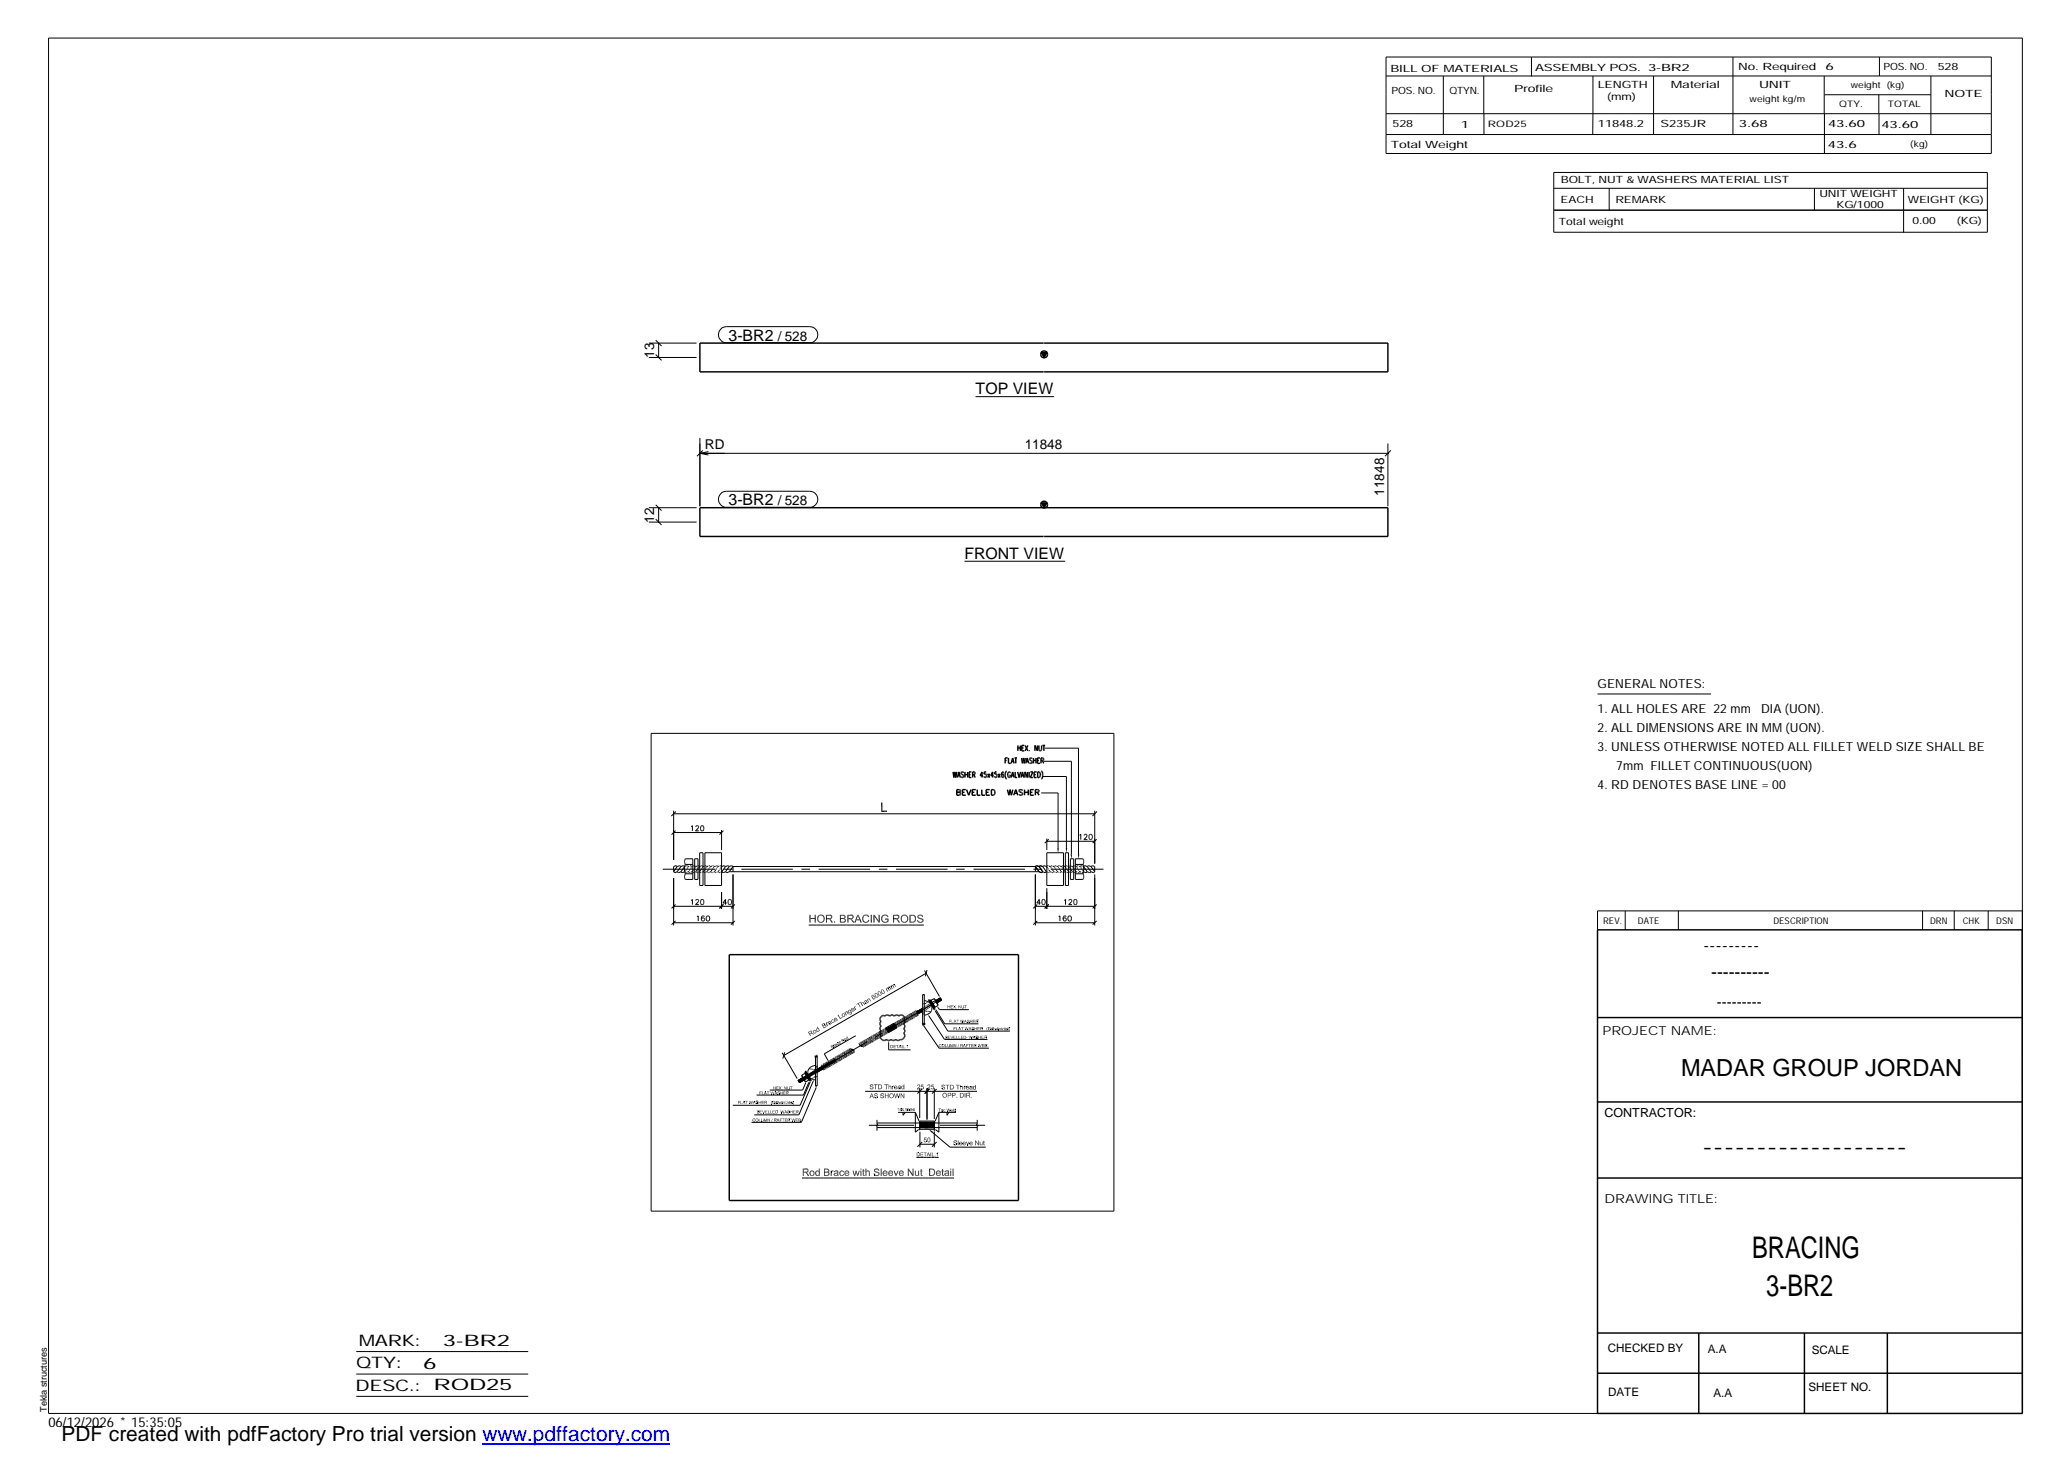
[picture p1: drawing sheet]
<svg xmlns="http://www.w3.org/2000/svg" width="420mm" height="297mm" viewBox="0 0 420 297" stroke-linecap="round" stroke-linejoin="round" font-family="sans-serif">
<defs><g id="words">
<g font-size="6.1">
<text x="356" y="255.5">BRACING</text>
<text x="358.9" y="263.3">3-BR2</text>
</g>
<text font-size="4.8" x="341.5" y="218.6">MADAR GROUP JORDAN</text>
<text font-size="4.2" x="12.5" y="292.7">PDF created with pdfFactory Pro trial version www.pdffactory.com</text>
<g font-size="3.6">
<text x="346.1" y="193.2">---------</text>
<text x="347.7" y="198.6">----------</text>
<text x="345.8" y="234.2">-------------------</text>
</g>
<g font-size="3.2">
<text x="148" y="69.2">3-BR2</text>
<text x="198.2" y="80.1">TOP VIEW</text>
<text x="148" y="102.7">3-BR2</text>
<text x="196" y="113.5">FRONT VIEW</text>
<text x="72.9" y="273.5">MARK:</text>
<text x="90" y="273.5">3-BR2</text>
<text x="72.4" y="278">QTY:</text>
<text x="86" y="278.1">6</text>
<text x="72.2" y="282.6">DESC.:</text>
<text x="88.1" y="282.4">ROD25</text>
</g>
<text font-size="3" x="348.8" y="204.5">---------</text>
<g font-size="2.8">
<text x="158" y="69.2">/ 528</text>
<text x="132.9" y="72.7" transform="rotate(-90 132.9 72.7)">13</text>
<text x="143.2" y="91.3">RD</text>
<text x="208.2" y="91.2">11848</text>
<text x="281.2" y="100.8" transform="rotate(-90 281.2 100.8)">11848</text>
<text x="132.9" y="106.2" transform="rotate(-90 132.9 106.2)">12</text>
<text x="158" y="102.7">/ 528</text>
<text x="9.8" y="290">06/12/2026 * 15:35:05</text>
</g>
<g font-size="2.5">
<text x="324.6" y="139.9">GENERAL NOTES:</text>
<text x="324.6" y="148.7">2. ALL DIMENSIONS ARE IN MM (UON).</text>
<text x="324.6" y="144.9">1. ALL HOLES ARE 22 mm</text>
<text x="357.8" y="144.9">DIA (UON).</text>
<text x="324.6" y="152.5">3. UNLESS OTHERWISE NOTED ALL FILLET WELD SIZE SHALL BE</text>
<text x="324.6" y="160.2">4. RD DENOTES BASE LINE = 00</text>
<text x="328.4" y="156.4">7mm FILLET CONTINUOUS(UON)</text>
<text x="325.6" y="210.3">PROJECT NAME:</text>
<text x="326" y="226.9">CONTRACTOR:</text>
<text x="326" y="244.4">DRAWING TITLE:</text>
</g>
<g font-size="2.4">
<text x="326.7" y="274.7">CHECKED BY</text>
<text x="347" y="275">A.A</text>
<text x="368.1" y="275.1">SCALE</text>
<text x="326.7" y="283.6">DATE</text>
<text x="348.1" y="283.9">A.A</text>
<text x="367.5" y="282.6">SHEET NO.</text>
</g>
<g font-size="2">
<text x="282.5" y="14.6">BILL OF MATERIALS</text>
<text x="311.9" y="14.4">ASSEMBLY POS.</text>
<text x="324.6" y="17.9">LENGTH</text>
<text x="334.9" y="14.4">3-BR2</text>
<text x="339.5" y="17.9">Material</text>
<text x="353.1" y="14.2">No. Required</text>
<text x="357.4" y="17.9">UNIT</text>
<text x="370.9" y="14.2">6</text>
<text x="382.7" y="14.2">POS. NO.</text>
<text x="393.7" y="14.3">528</text>
<text x="282.7" y="19.1">POS. NO.</text>
<text x="294.5" y="19">QTYN.</text>
<text x="307.6" y="18.7">Profile</text>
<text x="326.5" y="20.4">(mm)</text>
<text x="395.1" y="19.6">NOTE</text>
<text x="282.9" y="25.8">528</text>
<text x="296.8" y="26">1</text>
<text x="324.7" y="25.9">11848.2</text>
<text x="337.4" y="25.9">S235JR</text>
<text x="353.3" y="25.9">3.68</text>
<text x="371.4" y="25.9">43.60</text>
<text x="382.3" y="25.9">43.60</text>
<text x="282.6" y="30.1">Total Weight</text>
<text x="371.4" y="30">43.6</text>
<text x="317.1" y="41.3">EACH</text>
<text x="317.1" y="37.2">BOLT, NUT &amp; WASHERS MATERIAL LIST</text>
<text x="328.2" y="41.3">REMARK</text>
<text x="369.7" y="40.1">UNIT WEIGHT</text>
<text x="387.6" y="41.2">WEIGHT (KG)</text>
<text x="316.7" y="45.7">Total weight</text>
<text x="373.1" y="42.2">KG/1000</text>
<text x="388.6" y="45.6">0.00</text>
<text x="397.6" y="45.5">(KG)</text>
</g>
<g font-size="1.9">
<text x="325.7" y="187.8">REV.</text>
<text x="332.8" y="187.6">DATE</text>
<text x="360.3" y="187.7">DESCRIPTION</text>
<text x="392.1" y="187.6">DRN</text>
<text x="398.8" y="187.6">CHK</text>
<text x="405.6" y="187.7">DSN</text>
<text x="9.5" y="286.8" transform="rotate(-90 9.5 286.8)">Tekla structures</text>
</g>
<g font-size="1.8">
<text x="376" y="17.9">weight (kg)</text>
<text x="355.5" y="20.7">weight kg/m</text>
<text x="373.6" y="21.7">QTY.</text>
<text x="383.5" y="21.8">TOTAL</text>
<text x="302.3" y="25.9">ROD25</text>
<text x="388.1" y="29.8">(kg)</text>
</g>
</g></defs>
<g fill="none" stroke="#000" stroke-width=".3">
<path d="M211.6 71.7h1.1l-.6 .9zM212 69.7h-69.8v5.9h69.8M212.1 69.7h69.9v5.9h-69.9M211.6 102.2h1.1l-.6 1zM212 103.2h-69.8v5.8h69.8M212.1 103.2h69.9v5.8h-69.9M193.6 156.8l.2 1.2 .2-1.2 .2 1.2 .2-1.2M194.5 158l.3-1.2 .3 1.2M194.6 157.6h.4M195.8 157a.27 .27 0 0 0-.4-.2 .27 .27 0 0 0 0 .5l.3 .2a.29 .29 0 0 1 0 .4 .29 .29 0 0 1-.5-.1M196 156.8v1.2M196 157.4h.6"/>
<path d="M196.6 156.8v1.2M196.9 157.4h.3M197.4 156.8h-.5v1.2h.5M197.6 157.4l.5-.1-.1-.4-.4-.1v1.2M197.9 157.4l.2 .6M199.7 157.6h-.6l.4-.8v1.2M200.4 156.8h-.4l-.1 .5h.4l.1 .5-.3 .2-.2-.3M200.7 157.2l.4 .8M201.1 157.2l-.4 .8M201.8 157.6h-.5l.4-.8v1.2M202.5 156.8h-.4v.5h.4v.5l-.3 .2-.1-.3M202.8 157.2l.4 .8"/>
<path d="M203.2 157.2l-.4 .8M203.5 157.6l.2 .4M203.7 158h.1M203.7 157.3h.1M203.7 157.3l-.2 .3M203.8 157.3l.2 .3M203.9 157l-.1-.2-.2 .1-.1 .7M204 157.6l-.2 .4M204 157.6h.1M204.2 154.5h.3M204.5 156.6a1.35 1.35 0 0 0 0 1.7M204.7 154h-.5v1.1"/>
<path d="M204.9 154v1.1h.5M205.3 157.1l-.1-.2a.56 .56 0 0 0-.5 .4 .56 .56 0 0 0 .2 .6l.2 .1 .2-.2v-.3h-.2M205.4 155.1l.3-1.1 .3 1.1M205.4 158l.3-1.2 .3 1.2M205.5 154.7h.4M205.6 157.6h.4M206.1 154h.5M206.2 156.8v1.2h.5M206.4 154v1.1M206.8 156.8l.3 1.2 .2-1.2M206.8 151.5v1.1M206.8 152h.5"/>
<path d="M207.3 151.5v1.1M207.4 158l.3-1.2 .3 1.2M207.6 154l.1 1.1 .2-1.1 .2 1.1 .2-1.1M207.6 157.6h.3M207.6 152h.3M208.1 151.5h-.5v1.1h.5M208.3 151.5l.5 1.1M208.4 155.1l.3-1.1 .3 1.1M208.5 154.7h.4M208.7 156.8v1.2l-.5-1.2v1.2M208.8 151.5l-.5 1.1M209.2 152.5h.1"/>
<path d="M209.1 156.8v1.2M209.3 156.8h.5l-.5 1.2h.5M209.7 154.1l-.2-.1-.3 .1v.3l.5 .3v.3l-.2 .1-.3-.1M210 154.5h.5M210 154v1.1M210.1 157.4h.3M210.5 154v1.1M210.6 156.8h-.5v1.2h.5M210.8 151.5v1.1l-.5-1.1v1.1M210.8 154.5h.3M210.8 156.8a.57 .57 0 0 1 .6 .6 .57 .57 0 0 1-.6 .6zM211.1 151.5v.8l.2 .3 .3-.3v-.8"/>
<path d="M211.3 154h-.5v1.1h.5M211.5 154.5h.5v-.4l-.5-.1v1.1M211.6 156.6a1.3 1.3 0 0 1 .2 1.2l-.2 .5M211.8 151.5h.5M211.8 154.5l.2 .6M212.1 151.5v1.1M194.4 160.4l.7 .1 .1 .3-.3 .2 .2 .1 .1 .3-.3 .2h-.5zM194.4 161h.5M195.5 161h.5M196.2 160.4h-.7v1.2h.7M196.4 160.4l.4 1.2 .5-1.2M197.5 161h.5"/>
<path d="M198.2 160.4h-.7v1.2h.7M198.5 160.4v1.2h.7M199.5 160.4v1.2h.6M200.4 161h.4M201.1 160.4h-.7v1.2h.7M201.4 160.4h.4a.64 .64 0 0 1 .4 .6 .64 .64 0 0 1-.4 .6h-.4zM204.7 160.4l.3 1.2 .2-1.2 .3 1.2 .3-1.2M206 161.6l.4-1.2 .4 1.2M206.1 161.2h.5M207.8 160.6l-.3-.2-.5 .2 .1 .2 .7 .4v.2l-.3 .2-.5-.2M208.2 161h.7M208.2 160.4v1.2"/>
<path d="M208.9 160.4v1.2M209.3 161h.5M210 160.4h-.7v1.2h.7M210.4 161l.7-.1v-.4l-.7-.1v1.2M210.7 161l.4 .6M148.2 194h58.7v49.9h-58.7zM324.6 188.9h86.2l.1 98.3h-86.3zM163.6 217.8l1 1.7zM179.2 206.4h.6a.55 .55 0 0 1 1 0 .55 .55 0 0 1 .9 0h.1a.54 .54 0 0 1 .8 0 .59 .59 0 0 1 .8-.1 .59 .59 0 0 1 .2 .8 .55 .55 0 0 1 0 1h.1a.54 .54 0 0 1-.1 .9l.1 .1a.58 .58 0 0 1-.1 .9 .82 .82 0 0 1 .1 .9 .82 .82 0 0 1-.9 .4 .56 .56 0 0 1-.8-.1 .61 .61 0 0 1-.9 0l-.4 .2-.6-.2a.67 .67 0 0 1-.9 0 .67 .67 0 0 1-.2-.8l-.2-.4 .2-.6a.54 .54 0 0 1 0-.9 .54 .54 0 0 1 0-1 .7 .7 0 0 1 .2-1.1zM188.9 203.2l1 1.7zM324.6 206.7h86.3M324.6 239.3h86.3"/>
<path d="M324.6 223.9h86.3M324.6 270.8h86.3M324.6 279h86.3M345.1 270.8v16.4M366.6 270.8v16.4M383.5 270.8v16.4"/>
<circle cx="212.1" cy="72" r=".69"/>
<circle cx="212.1" cy="102.5" r=".68"/>
</g>
<g fill="#000">
<path d="M211.6 71.7h1.1l-.6 .9zM211.6 102.2h1.1l-.6 1zM179 163.1h.3l-.3 1.9zM179.3 163.1v1.6l-.3 .3zM179.3 164.7h.9v.3zM179.3 164.7l.9 .3h-1.2zM214.8 172.3h.3l-.1 1zM216.5 172.3h.3l-.1 1zM217.5 173.6h.3l-.1 .9zM219 173.6h.3l-.2 .9zM164.7 186.5l-.2 .9zM164.5 185.9l.2 .6-.2 .9z"/>
<path d="M164.5 185.9h.2v.6zM164.7 186.7v.7h-.2zM165.5 185.9h.2l-.2 .6zM165.7 185.9l-.2 .8zM164.7 186.5l.8 .2h-.8zM164.7 186.5h.8v.2zM165.7 185.9v1.5l-.2-.7zM165.5 186.7l.2 .7h-.2zM166 186.7h.2v.1zM166.1 186.2l-.1 .5zM166.2 186l-.2 .7zM166.2 186l.1 .3-.3 .4z"/>
<path d="M166.3 186.3l-.3 .4zM166.2 186.8l.1 .3h-.2zM166.1 187l.1-.2zM166 186.8h.2l-.1 .2zM166 186.7l.2 .1zM166.2 186l.4-.2zM166.2 186l.6-.2zM166.2 186l.6-.2-.1 .2zM166.2 186h.5zM166 186.7l.2-.2v.2zM166.2 186l.2 .2-.1 .1zM166.1 187.1l.2 .2z"/>
<path d="M166.1 187.1h.2v.2zM166.3 187.1v.2zM166.4 187.1v.3zM166.2 186l.3 .1zM166.7 187.3h.1v.2zM166.5 187.4l.3 .1zM166.4 187.4l.4 .1zM166.5 187.2l.3 .3-.4-.1zM166.5 187.2l.3 .3zM166.8 187.3v.2zM166.8 185.8l.3 .1zM166.8 185.8l.4 .1z"/>
<path d="M166.8 185.8l.4 .1-.2 .1zM166.8 185.8l.2 .2zM166.8 185.8v.2h-.1zM166.9 187.3l.2-.1 .1 .2zM166.9 187.3l.3 .1zM166.9 187.3l.2 .1-.2 .1zM166.9 187.3l-.1 .2zM166.8 185.8l.1 .2zM167.2 185.9l-.1 .2zM167.3 187.1h.1h-.2zM167.2 187.1h.2zM167.2 187.1l.2 .1-.1 .2z"/>
<path d="M167.2 185.9l.2 .2zM167.2 185.9l.2 .3zM167.2 185.9l.2 .3-.2 .1zM167.2 185.9v.4zM167 186l.2-.1zM167.1 187.2l.2 .2zM167.1 187.2l.1-.1 .1 .3zM167.3 186.3l.1-.1zM167.3 186.7h.3l-.3 .1zM167.4 186.2l.2 .3zM167.4 186.2l.2 .3h-.3zM167.4 186.2l-.1 .3z"/>
<path d="M167.2 186.3l.2-.1zM167.6 186.7l-.1 .3zM167.6 186.7l-.2 .4zM167.6 186.7l-.2 .4h-.1zM167.3 186.8l.3-.1-.3 .4zM167.3 186.7l.3-.2v.2zM167.3 186.5h.3l-.3 .2zM167.8 185.9l.2 .6-.2 .9zM167.8 185.9h.7v.1zM167.8 185.9l.7 .1h-.5zM168 186.8v.6h-.2zM168 186.5l-.2 .9z"/>
<path d="M168 186.5h.5l-.2 .3zM168 186.5l.3 .3h-.3zM167.8 185.9l.2 .1v.5zM168.3 186.8l.2-.3zM168.5 186.5l-.2 .3zM168.5 186.5l-.1 .3zM168.5 185.9h.3zM168.5 185.9h.4zM168.5 185.9h.4l-.2 .2zM168.5 185.9l.2 .2zM168.5 186.8l.2-.1zM168.7 186.7l-.1 .1z"/>
<path d="M168.6 186.5l-.1 .3zM168.5 185.9l.1 .1zM168.6 186.5l.1 .2-.2 .1zM168.6 186.5l.1 .2zM168.7 186.5l.3 .1zM168.7 186.5l.2 .1-.2 .1zM168.7 186.5v.2zM168.6 186.9l.2-.1-.1 .3zM168.8 186.8l-.1 .3zM168.8 186.8l.1 .2-.2 .1zM168.6 186.8h.1zM168.7 186.8l-.1 .1z"/>
<path d="M168.9 185.9l-.1 .2zM168.9 186.3h.2zM168.8 186.1l.2-.1-.1 .3zM169 186l-.1 .3zM168.9 186.3l.2-.2zM168.9 186.3l.2-.1zM168.9 187l-.2 .1zM168.7 187.1l.2-.1zM168.9 185.9l.1 .1zM168.9 185.9l.1 .1-.2 .1zM169 187l.2 .4h-.2zM168.7 187.1l.3-.1v.4z"/>
<path d="M168.8 186.4l.2 .2zM169.1 186.3l-.1 .2zM169.1 186.3l-.1 .3zM168.9 186.4l.2-.1-.1 .3zM169.5 187.2h.2l-.2 .2zM169.7 187.2v.2h-.2zM170.6 185.9h.6v.1zM170.6 185.9l.6 .1zM170.9 186.7v.6l-.3 .1zM170.9 186.5h.3v.2zM170.9 186.5l.3 .2h-.3zM170.6 185.9l.3 .8-.3 .7z"/>
<path d="M170.6 185.9l.3 .8zM170.6 185.9l.3 .1v.5zM171.2 186.5l.1 .2zM171.2 185.9l.1 .1zM170.6 187.4l.3-.1 .4 .1zM170.9 187.3h.4v.1zM171.3 187.3v.1zM171.4 186.5l.2 .1zM171.4 187.3l.1 .1zM171.2 185.9l.2 .1zM171.4 185.9h.1l-.1 .1zM171.3 187.3l.1 .1h-.1z"/>
<path d="M171.3 187.3l.1 .1zM171.4 186.7l.2-.1zM171.5 185.9l-.1 .2zM171.5 187.2l.2 .2zM171.5 186.4l.2 .1zM171.5 186.5h.2zM171.5 186.5h.2l-.1 .1zM171.5 185.9v.2zM171.6 185.9l.1 .1-.2 .1zM171.5 186.1l.2-.1zM171.6 186.6l-.2 .2zM171.6 186.6l.1 .1z"/>
<path d="M171.6 186.6l.1 .1-.1 .1zM171.6 186.6v.2zM171.3 186.7l.3-.1zM171.3 186.5l.3 .1-.3 .1zM171.3 186.5l.3 .1zM171.6 186.3h.2zM171.5 186.2l.2-.2zM171.6 187.1l.2 .1zM171.7 187h.2zM171.6 186.9l.2-.1zM171.8 186.8l-.1 .1zM171.7 186.9l.1-.1 .1 .1z"/>
<path d="M171.7 186.9l.2 .1zM171.6 187.4h.1zM171.5 187.4h.2zM171.4 187.3l.3 .1h-.2zM171.4 187.3l.3 .1zM171.7 186l.1 .2zM171.7 186l.1 .3zM171.7 186l.1 .3h-.2zM171.7 186l-.1 .3zM171.6 186.8l.1-.1zM171.7 186.7l-.1 .2zM171.8 186.3l-.1 .1z"/>
<path d="M171.8 186.3l-.1 .2zM171.5 186.4l.3-.1-.1 .2zM171.8 187.2l-.1 .1zM171.8 187.2l-.1 .2zM171.5 187.2h.3l-.1 .2zM171.5 187.2h.3zM171.9 187l-.1 .1zM171.9 187l-.1 .2zM171.6 187.1l.3-.1-.1 .2zM172.2 185.9l.2 .6-.2 .9zM172.2 185.9h.6l.1 .1zM172.2 185.9l.7 .1h-.5z"/>
<path d="M172.4 186.8v.6h-.2zM172.4 186.5l-.2 .9zM172.4 186.5h.4l-.2 .3zM172.4 186.5l.2 .3h-.2zM172.2 185.9l.2 .1v.5zM172.6 186.8l.2-.3zM172.8 186.5l-.2 .3zM172.8 186.5l-.1 .3zM172.8 186.5v.3zM172.8 185.9h.3zM172.8 185.9h.4zM172.8 185.9h.4l-.1 .2z"/>
<path d="M172.8 185.9l.3 .2zM172.8 186.8l.2-.1zM173 186.7l-.1 .1zM172.9 186.5l-.1 .3zM172.9 186.5l.1 .2-.2 .1zM172.9 186.5h.1v.2zM172.8 185.9l.2 .1zM173.1 186.8l-.1 .3zM173.1 186.8l.1 .2-.2 .1zM172.9 186.8h.1zM173 186.8v.1zM173 186.5l.3 .1z"/>
<path d="M173 186.5l.3 .1-.2 .1zM173 186.5l.1 .2h-.1zM173.1 186.5l.2 .1zM173.2 185.9l-.1 .2zM173.2 187l-.1 .1zM173 187.1l.2-.1-.1 .1zM173.2 186.3h.2zM173.2 186.1l.2-.1-.2 .3zM173.4 186l-.2 .3zM173.2 186.3l.2-.1zM173.2 185.9l.2 .1zM173.2 185.9l.2 .1-.2 .1z"/>
<path d="M173.3 187l.3 .4h-.3zM173.1 187.1l.2-.1v.4zM173.4 186.3v.2zM173.4 186.3l-.1 .3zM173.2 186.4l.2-.1-.1 .3zM174 186.8l-.4 .6zM174 187l-.2 .4h-.2zM174.2 186.3l-.6 1.1zM174.2 185.9v.4l-.6 1.1zM174.2 185.9v.4zM174.2 185.9l.1 .2zM174.2 185.9h.2l-.1 .1z"/>
<path d="M174.4 185.9l-.1 .2zM174.4 185.9v.4zM174.4 185.9l.2 .9zM174.4 185.9l.3 1.1zM174.4 185.9l.7 1.5-.4-.4zM174 186.8l.7 .2h-.7zM174 186.8h.6l.1 .2zM174.7 187l.4 .4h-.3zM175.2 186.3l.2 .1-.2 .1zM175.2 186.5l.2-.1v.1zM175.2 186.6h.2l-.2 .2zM175.2 186.8l.2-.2v.2z"/>
<path d="M175.2 186.3h.3zM175.2 186.8l.1 .3zM175.2 186.8h.2l-.1 .3zM175.4 186.8v.1l-.1 .2zM175.3 187.1h.2zM175.3 186.2l.2 .1zM175.2 186.6l.2-.1zM175.2 186.5h.2l-.2 .1zM175.3 187.1l.2-.1zM175.3 187.2l.2 .2zM175.3 187.1l.2 .3zM175.3 187.1h.2v.3z"/>
<path d="M175.5 187.1v.3zM175.6 187.2l-.1 .2zM175.3 186.2l.3-.1zM175.3 186.1h.3zM175.5 186l.1 .1h-.3zM175.5 186l.1 .1zM175.6 185.9v.2zM175.6 185.9l.3 .1zM175.6 185.9l.3-.1v.2zM175.9 185.8v.2zM175.9 187.3v.2zM175.9 185.8l.4 .1z"/>
<path d="M175.9 185.8l.5 .2zM175.9 185.8l.5 .2h-.3zM175.9 185.8l.2 .2zM175.6 187.4l.3 .1zM175.5 187.4l.4 .1zM175.5 187.4l.2-.1 .2 .2zM175.7 187.3l.2 .2zM175.9 185.8l.1 .2zM176.2 187.2l.2 .2-.3-.1zM176.2 186.1l.2-.1zM176.4 186l.1 .2zM176.4 186l.2 .3z"/>
<path d="M176.4 186l.2 .3h-.3zM176.4 186l-.1 .3zM176.1 186h.3zM176.1 187.5l.3-.1zM175.9 187.5l.5-.1zM176 187.3l.4 .1-.5 .1zM176 187.3l.4 .1zM176.4 186.9h.2l-.2 .1zM176.2 187.2l.2 .2zM176.3 186.3h.3zM176.6 186.9l-.2 .4zM176.6 186.9l-.2 .5z"/>
<path d="M176.3 187.1l.3-.2-.2 .5zM176.4 187l.2-.1-.3 .2zM176.9 185.9h.2l-.2 1.5zM177.1 185.9v1.5h-.2zM177.5 185.9h.2v.3zM177.7 186.2v1.2h-.2zM177.5 185.9l.2 .3-.2 1.2zM177.7 185.9l.8 1.2v.3zM177.7 185.9l.8 1.5-.8-1.2zM178.5 185.9h.2l-.2 1.2zM178.7 185.9v1.5l-.2-.3zM178.5 187.1l.2 .3h-.2z"/>
<path d="M179.1 186.2l-.1 .3zM179.1 186.2l.2 .2-.3 .1zM179 186.5l.3-.1zM179 186.7l.2-.1v.2zM179.1 186.2h.3zM179.1 186.2l.4-.1zM179.3 186l-.2 .2zM179.1 186.2l.3-.3 .1 .2zM179.1 186.2l.2 .2zM179 186.8l.2 .3zM179 186.7l.2 .4zM179 186.7l.2 .1v.3z"/>
<path d="M179.2 186.8v.3zM179.2 187.1h.2zM179 186.7l.2-.2zM179 186.5h.2l-.2 .2zM179.3 186.9l-.1 .2zM179.1 186.2l.2 .1zM179.4 185.9l.2 .1zM179.4 185.9l.3-.1zM179.4 185.9l.3-.1v.2zM179.4 185.9l.3 .1zM179.2 187.2l.2 .2zM179.2 187.1l.2 .3z"/>
<path d="M179.2 187.1h.2v.3zM179.4 187.1v.3zM179.5 187.2l-.1 .2zM179.4 185.9l.1 .2zM179.7 185.8h.1v.2zM179.7 185.8l.1 .2zM179.7 187.3l.1 .2zM179.5 187.4l.3 .1zM179.4 187.4l.4 .1zM179.4 187.4l.2-.1 .2 .2zM179.6 187.3l.2 .2zM179.8 185.8l.1 .2z"/>
<path d="M179.9 185.8l.2 .1zM179.9 185.8l.2 .1-.1 .1zM179.9 185.8l.1 .2zM179.8 187.3l.2 .2h-.2zM179.8 187.3l.2 .2zM180 187.3l.2 .1zM180.1 185.9v.2zM180.1 185.9l.2 .1zM180.1 185.9l.3 .1zM180.1 185.9l.3 .1-.2 .1zM180.1 185.9l.1 .2zM180.1 185.9l-.1 .1z"/>
<path d="M179.9 187.3l.2 .1-.1 .1zM179.9 187.3h.1l.1 .1zM180.2 186.2l.2-.2zM180.1 187.2l.1 .2zM180.1 187.2l.2 .2zM179.8 186.6l.5 .2h-.5zM179.8 186.6h.7l-.2 .2zM180.4 186l.1 .2zM180.4 186l.1 .2-.2 .1zM180.4 186l-.1 .3zM180.2 186.1l.2-.1zM180.3 186.3h.2z"/>
<path d="M180.3 186.3l.2-.1zM180.5 186.6v.6l-.2-.1zM180.5 186.6l-.2 .5v-.3zM180.3 187.1l.2 .1zM180.3 187.4l.2-.2zM180.2 187.2h.3l-.2 .2zM180.2 187.2h.3zM181.4 185.9l.3 .6-.3 .9zM181.4 185.9h.8v.1zM181.4 185.9l.8 .1h-.5zM181.5 200v.1zM181.6 199.9h.1z"/>
<path d="M181.6 199.9h.1l-.1 .2zM181.7 186.8v.6h-.3zM181.7 186.5l-.3 .9zM181.7 186.5h.4l-.2 .3zM181.7 186.5l.2 .3h-.2zM181.4 185.9l.3 .1v.5zM181.7 199.9v.2zM181.7 199.9l.1 .2zM181.7 199.9l.1 .2h-.1zM182.1 186.5l-.2 .3zM182.1 186.5l-.1 .3zM182.1 186.5v.3z"/>
<path d="M182.2 185.9h.2zM182.2 185.9h.3zM182.2 185.9h.3l-.1 .2zM182.2 185.9l.2 .2zM182.2 186.8l.1-.1zM182.3 186.7l-.1 .1zM182.2 186.5l-.1 .3zM182.2 185.9v.1zM182.1 186.8l.2-.1zM182.2 186.5l.1 .2-.2 .1zM182.2 186.5l.1 .2zM182.3 186.5l.3 .1z"/>
<path d="M182.3 186.5l.2 .1-.1 .1zM182.3 186.5l.1 .2zM182.2 186.9l.2-.1-.1 .3zM182.4 186.8l-.1 .3zM182.5 186.8v.2l-.2 .1zM182.2 186.8h.1zM182.3 186.8l-.1 .1zM182.4 186.5l.2 .1zM182.5 185.9l-.1 .2zM182.5 186.3h.2zM182.5 186.1l.2-.1-.2 .3zM182.7 186l-.2 .3z"/>
<path d="M182.5 186.3l.2-.2zM182.5 186.3l.2-.1zM182.5 187l-.1 .1zM182.3 187.1l.2-.1zM182.5 185.9l.2 .1zM182.5 185.9l.2 .1-.2 .1zM182.6 187l.2 .4h-.2zM182.4 187.1l.2-.1v.4zM182.5 186.4l.1 .2zM182.7 186.3v.2zM182.7 186.3l-.1 .3zM182.5 186.4l.2-.1-.1 .3z"/>
<path d="M183 186.7h.2v.1zM183.1 186.2l-.1 .5zM183.2 186l-.2 .7zM183.2 186l.1 .3-.3 .4zM183.3 186.3l-.3 .4zM183.2 186.8l.1 .3h-.2zM183 187l.2-.2zM183 186.8h.2l-.2 .2zM183 186.7l.2 .1zM183.2 186l.4-.2zM183.2 186l.6-.2zM183.2 186l.6-.2-.2 .2z"/>
<path d="M183.2 186h.4zM183 186.7l.2-.2v.2zM183.2 186l.2 .2-.1 .1zM183.1 187.1l.2 .2zM183.1 187.1h.2v.2zM183.3 187.1v.2zM183.3 187.1v.3zM183.2 186l.2 .1zM183.6 187.3h.2v.2zM183.4 187.4l.4 .1zM183.3 187.4l.5 .1zM183.4 187.2l.4 .3-.5-.1z"/>
<path d="M183.4 187.2l.4 .3zM183.8 187.3v.2zM183.8 185.8l.3 .1zM183.8 185.8l.3 .1-.1 .1zM183.8 185.8l.2 .2zM183.8 185.8v.2h-.2zM183.9 187.3l.2-.1v.2zM183.9 187.3l.2 .1zM183.9 187.3l.2 .1-.2 .1zM183.9 187.3l-.1 .2zM183.8 185.8l.1 .2zM184.1 185.9v.2z"/>
<path d="M184.2 187.1h.2h-.3zM184.1 187.1h.3zM184.1 187.1l.3 .1-.2 .2zM184.1 185.9l.3 .2zM184.1 185.9l.3 .3zM184.1 185.9l.3 .3-.2 .1zM184.1 185.9l.1 .4zM184 186l.1-.1zM184.1 187.2l.1 .2zM184.1 187.1l.1 .3-.1-.2zM184.2 186.3l.2-.1zM184.3 186.7h.2l-.2 .1z"/>
<path d="M184.4 186.2l.1 .3zM184.4 186.2l.1 .3h-.2zM184.4 186.2l-.1 .3zM184.5 186.7v.3zM184.5 186.7l-.1 .4zM184.5 186.7l-.1 .4h-.2zM184.3 186.8l.2-.1-.3 .4zM184.3 186.7l.2-.2v.2zM184.3 186.5h.2l-.2 .2zM184.8 185.9h.5v.1zM184.8 185.9l.5 .1zM185 186v1.3l-.2 .1z"/>
<path d="M184.8 185.9l.2 .1-.2 1.4zM184.8 187.4l.2-.1 .4 .1zM185 187.3h.3l.1 .1zM185.4 187.3l.2 .1zM185.4 187.3l.1 .1h-.1zM185.3 187.3l.1 .1zM185.3 185.9l.1 .1zM185.4 185.9l.2 .1h-.2zM185.4 185.9h.2v.1zM185.6 185.9v.1zM185.6 187.2l.2 .2zM185.6 187.2v.2z"/>
<path d="M185.5 187.3l.1 .1zM185.6 185.9v.2zM185.6 185.9l.1 .2zM185.6 185.9l.2 .1zM185.6 185.9l.2 .1v.2zM185.6 185.9l.2 .3zM185.8 187.1l.2 .1zM185.7 187.1l.3 .1zM185.7 187.1l.2 .2zM185.8 186v.3zM185.9 186l.1 .2-.2 .1zM185.7 187.2l.1 .2z"/>
<path d="M185.7 187.1l.1 .2zM185.9 186.9l.2 .1h-.3zM185.8 187h.3zM185.8 187l.3 .1zM185.8 187l.2 .1zM185.9 186.6h.2zM185.9 186.7l.2-.1zM185.8 186.3h.3l-.2 .2zM186.1 186.3l-.2 .2zM185.9 186.5l.2-.2v.2zM185.9 186.5l.2 .1zM185.8 187.1v-.1l.2 .2z"/>
<path d="M185.8 186.3l.2-.1zM186.1 186.7v.3zM185.9 186.9l.2-.2v.3zM185.9 186.7h.2l-.2 .2zM185.9 186.5l.2 .1h-.2zM186.4 186.9l.1 .1zM186.4 186.1v.2zM186.5 186l-.1 .3zM186.5 186l.1 .1-.2 .2zM186.4 186.3l.2-.2zM186.4 186.3h.2zM186.4 187v.2z"/>
<path d="M186.4 186.9v.3zM186.4 186.9l.1 .1-.1 .2zM186.5 187l-.1 .2zM186.4 186.5l.2 .1zM186.4 186.5l.2-.1v.2zM186.6 186.4v.2zM186.6 187.1v.3zM186.4 187.2l.2-.1zM186.6 185.9l.1 .1zM186.6 185.9l.1 .2zM186.4 186.3l.2-.1zM186.4 186.5l.2-.2z"/>
<path d="M186.4 186.4l.2-.1zM186.5 186l.2 .1zM186.5 186l.1-.1 .1 .2zM186.7 186.4l.2 .1-.1 .2zM186.7 186.4l.1 .3-.2-.1zM186.7 186.4l-.1 .2zM186.7 187.2v.2zM186.8 187.2l-.1 .2zM186.6 185.9l.3 .1h-.2zM186.6 185.9l.3 .1zM186.7 185.9l.2-.1v.2zM186.9 185.8v.2z"/>
<path d="M186.9 186.5h.1l-.1 .2zM186.9 186.5v.2h-.1zM186.8 187.3l.1 .2-.2-.1zM186.8 187.3h.1v.2zM186.9 185.8l.3 .1zM186.9 185.8l.4 .1zM186.9 185.8l.4 .1-.1 .1zM186.9 185.8l.3 .2zM187 186.5h.1l-.1 .3zM187 186.5v.3zM186.9 187.3l.1 .2h-.1zM186.9 187.3l.1 .2z"/>
<path d="M186.9 185.8l.2 .2h-.2zM187.1 186.5l.1 .3h-.2zM187.1 186.5l.1 .3zM187 187.3l.1 .2zM187.2 187.3h.3zM187.2 187.3l.2 .1zM187.3 185.9l-.1 .2zM187.1 186.5l.2 .1-.1 .2zM187.3 186.6l-.1 .2zM187.3 186.1l.2-.1-.2 .3zM187.5 186l-.2 .3zM187.3 186.3l.2-.2v.2z"/>
<path d="M187.3 186.3h.2zM187.3 185.9l.2 .1zM187.3 185.9l.2 .1-.2 .1zM187.3 185.9v.2zM187.3 186.6v.2zM187.3 187.2h.3zM187.1 187.5l.2-.1zM187.1 187.3l.2 .1-.2 .1zM187.1 187.3l.2 .1zM187.4 186.6v.3zM187.4 186.6l.1 .2zM187.5 186.8l-.1 .2z"/>
<path d="M187.4 186.6l.1 .2-.1 .1zM187.2 187.2h.3zM187.4 187l.2-.2zM187.6 187v.2zM187.4 187.1l.2-.1v.2zM187.4 187.1l.2-.1zM187.6 186.8v.2l-.2 .1zM187.6 186.8v.2zM163.8 219.6l-.1 .4-.1-.1zM164.2 209.7l.4-.1zM164.5 219.5l-.1 .4h-.1zM164.2 209.7h.1l.2 .3z"/>
<path d="M164.5 210l.2-.1zM164.5 210h.2zM164.5 210.1l.2 .4zM164.5 210l.2 .5zM164.5 209.5l.2-.1zM164.5 209.5l.2-.1v.1zM164.5 209.5h.2zM164.8 219.5l-.1 .4h-.2zM164.2 209.7l.3 .3 .2 .5zM164.7 209.9v.1zM164.7 209.9l.1 .1zM164.7 209.4l.1 .1z"/>
<path d="M164.8 209.4v.1zM164.8 209.7h.2zM164.8 209.8l.2-.1zM164.8 209.8l.2-.1-.1 .2zM164.8 209.8l.1 .1zM164.8 209.5v.1zM164.9 209.5l-.1 .1zM164.9 209.9v.1zM164.8 209.6l.2-.1zM165 209.9v.1zM165 209.5v.2zM165 209.5v.2h-.1z"/>
<path d="M164.9 209.6l.1-.1zM164.9 209.7h.1zM165.1 209.9v.2zM165.1 210l.3 .1-.2 .1zM165.1 210l.1 .2-.1-.1zM165.4 219.3l-.1 .4-.2-.1zM165.2 209.4l.1-.1zM165.3 209.3l-.1 .2zM165.4 209.3l-.2 .2zM165.2 209.5l.2-.1zM165.4 209.7l-.1 .1zM165.2 209.5l.1 .3z"/>
<path d="M165.3 209.5v.3zM165.3 209.7v.1zM165.4 209.3l.1-.1zM165.4 209.3h.2zM165.4 209.3l.1 .1zM165.4 209.3v.1zM165.5 209.8v.2zM165.3 209.8l.2 .2zM165.4 209.8l.1 .2zM165.6 209.3l.2 .1zM165.6 209.3l.2 .2zM165.6 209.3l.1 .2z"/>
<path d="M165.6 209.3l-.1 .1zM165.7 209.8v.1zM165.7 209.8h.1zM165.5 210l.2-.1zM165.6 209.9h.1zM165.7 209.5h.1zM165.8 209.5l.1 .1zM165.8 209.5l.1 .2zM165.8 209.5v.2zM165.8 209.1h.1zM165.8 209.1l.1 .1zM165.7 209.7h.2z"/>
<path d="M165.9 209.4h.1zM165.8 209.3l.1 .1zM165.8 209.2l.1 .2zM165.8 209.2h.1v.2zM165.9 209.2v.2zM165.9 208.9l.1 .1zM165.8 209.2h.1zM165.9 209.3v.1zM165.9 209.1l.1-.1zM165.9 209h.1zM166 209.4v.1zM165.9 209.5l.1-.1v.1z"/>
<path d="M165.9 208.9l.2 .1zM166 208.9l.1 .1zM166 209.5l.1 .1zM166.1 209.5v.1zM166.1 208.6l.5 .8-.3-.3zM166.1 208.9v.1zM166 208.6h.1l.1 .3zM166.2 209.5v.1zM166.2 209.5l-.1 .1zM166.2 209.5l.1 .1zM166.2 208.9l.1 .2zM166.1 208.6l.2 .5z"/>
<path d="M166.2 209.6h.1zM166.2 209.5l.1 .1h-.1zM166.5 209.4l-.1 .1zM166.5 209.4l-.2 .2zM166.3 209.5l.2-.1-.2 .2zM166.3 209.5l.2-.1zM166.3 209.1l.3 .3zM166.3 209.2l.3 .2zM166.4 209.3l.2 .1zM166.4 209.2l.2 .2zM166.5 209.4h.1zM166.9 208.1l.3-.1z"/>
<path d="M166.9 208.1h.3zM166.9 208.1h.2l.1 .3zM167.2 208.4h.3zM167.2 208.4h.3l-.2 .1zM167.3 208.5l.1 .4zM166.9 208.1l.4 .4 .1 .4zM166.9 208.1l.4 .4zM167.2 208h.1zM167.3 207.9v.1zM167.3 207.9l.1 .1zM167.4 208.3l.1 .1zM167.4 207.9v.1z"/>
<path d="M167.5 207.9l-.1 .1zM167.5 207.9l.1 .1zM167.5 207.9v.2zM167.6 208.2v.2zM167.6 208.2h.1zM167.6 208.2h.1l-.1 .2zM167.5 208.2h.1zM167.6 208.2l-.1 .2zM167.4 208.3l.2-.1-.1 .2zM167.4 208.3l.2-.1zM167.6 208l-.1 .1zM167.5 208.1h.1z"/>
<path d="M167.6 208.1v.1zM167.5 208.2l.1-.1zM167.4 208.8h.3l-.3 .1zM167.4 208.8l.2-.2 .1 .2zM167.6 208.6l.1 .2zM167.8 208.3l-.1 .1zM167.7 208.4l.2-.1zM167.7 208.2l-.1 .2zM167.7 208.2v.2zM167.8 208.6h.1zM167.8 208.5h.1zM167.8 208.5l.1 .1z"/>
<path d="M167.8 207.9l.1-.1v.2zM167.7 208.6l.1 .1zM167.6 208.6l.2 .1zM167.7 208.6h.2zM167.9 208.4v.1zM167.9 208.4v.1h-.1zM167.9 208.4l-.1 .1zM167.7 208.4h.2zM167.9 208l.2 .1zM167.9 208l.1 .1zM167.9 207.8v.2zM168 207.9l-.1 .1z"/>
<path d="M167.9 208l.3 .4-.1 .1zM167.8 207.9l.1 .1 .2 .5zM168 207.8h.1zM168 207.8l.1 .1zM167.9 207.8l.2 .1zM167.9 208l.3 .4zM168.2 207.8v.1zM168.2 207.8h.2l-.2 .1zM168.4 207.8l-.2 .1zM168.2 207.8l.2-.1zM168.3 207.6l.1-.1zM168.3 207.6h.1z"/>
<path d="M168.3 215.4l.1 .4-.2-.3zM168.2 207.9l.2-.1zM168.2 207.7h.2zM168.4 207.5v.1zM168.4 207.5l.1 .1zM168.4 208h.1zM168.4 207.5h.1zM168.4 208.1h.1zM168.4 208.1l.1-.1zM168.5 208.1v.1zM168.4 208.2l.1-.1zM168.5 207.5l.1 .1z"/>
<path d="M168.5 207.5h.2zM168.5 208.1v.2zM168.6 208.1l.1 .1zM168.6 208.1l.1 .1-.2 .1zM168.5 207.5l.2 .1zM168.7 207.5v.1zM168.7 207.5v.2zM168.7 207.5v.3zM168.7 207.8l-.1 .1zM168.6 207.8h.1zM168.7 207.6v.2zM168.7 208h.2z"/>
<path d="M168.7 208.1l.2-.1zM168.8 207.6l-.1 .2zM168.7 212.5h.3zM168.8 207.8v.1zM168.7 212.5l.2 .2zM168.7 208l.3-.1zM168.9 207.8l.1 .1-.2 .1zM168.9 207.8l-.1 .2zM168.9 208l.1-.1zM169 207.9l-.1 .2zM168.9 212.7h.2zM168.9 207.5l.1 .1z"/>
<path d="M168.9 207.5l.1-.1v.2zM169 207.4v.2zM169 207.6h.1zM169 212.7v.3zM168.7 212.5l.3 .5zM168.7 212.5l.3 .2zM168.9 208.1l.1-.1zM168.9 207.5l.1-.1zM168.9 207.4h.1zM169 207.5v.1zM169 207.2l.2-.1zM169 207.2l.2-.1v.1z"/>
<path d="M169 207.2h.2zM168.9 207.3h.1zM169 207.2v.1zM169 207.2h.1zM169.2 207.7v.1zM169 207.7l.2 .1zM169 207.6l.2 .2zM169.1 207.6l.1 .2zM169.2 207.1l.1 .1zM169.2 207.1l.2 .1zM169.2 207.1l.2 .1-.2 .1zM169.2 207.1v.2z"/>
<path d="M169.2 207.1v.1zM169.1 212.9h.1zM169.3 207.7l.1 .1zM169.2 207.3l.2-.1zM169.2 207.8h.2zM169.4 212.4l.1 .1zM169.4 212.4l.1 .4zM169.3 212.4l.2 .4zM169.4 212.2l.1 .1zM169.5 207h.1zM169.5 206.9v.1zM169.6 206.8v.2h-.1z"/>
<path d="M169.5 207v.2zM169.5 207.1v.1zM169.5 207.6l-.1 .2zM169.4 207.7l.1-.1zM169.5 207.4v.2zM169.4 207.5l.1-.1zM169.5 207.3h.2zM169.5 207.3l.6-.3zM169.5 207.2h.1zM169.6 206.8h.2zM169.6 206.8l.2 .1zM169.6 206.8v.2z"/>
<path d="M169.4 212.4l.2 .3zM169.7 212.2l-.1 .1zM169.5 207.4l.2 .1zM169.5 207.3l.2 .2zM169.5 207.3h.2v.2zM169.7 207.3v.2zM169.7 207.4l.1 .1zM169.8 212.5v.1zM169.8 206.8l.2 .1zM169.8 206.8l.1 .2zM169.8 206.8v.1zM169.9 212.1v.1z"/>
<path d="M169.9 212.2v.1zM169.9 207h.2zM170 207.3l.1-.1zM169.8 207.5h.2zM169.8 207.4l.2 .1zM169.9 212.4h.2zM170 207.2l.1-.1zM169.9 207l.1-.1zM170 212.3l-.1 .1zM169.9 212.4l.1-.1zM169.6 207.2l.5-.2-.6 .3zM169.6 207.2l.5-.2z"/>
<path d="M170.1 212v.2zM170.1 207.3l-.1 .1zM170 207.5l.1-.2zM170 207.4l.1-.1zM170 207.3h.1zM170.1 211.9h.1zM170.1 207.1v.1zM170.1 207.1l-.1 .1zM170 207.2h.1zM170.1 212.2l.1 .1zM170.2 212.3h.1zM170.4 211.7l-.1 .1z"/>
<path d="M170.5 211.7l-.2 .1zM170.3 211.8l.2-.1zM170.4 212.2l-.1 .1zM170.4 212v.2zM170.4 212l-.1 .2zM170.4 212l.4-.2zM170.3 211.8l.1 .1zM170.5 211.7h.1zM170.4 212l.1 .1zM170.6 211.7h.1zM170.2 206.2l.1-.1 .4 .9zM170.3 206.1l.4 .8v.1z"/>
<path d="M170.7 212l.1-.1zM170.6 212.1h.1zM170.7 206.9l.4-.2h.1zM170.7 206.9l.5-.2-.5 .3zM170.4 211.9l.3-.1zM170.8 211.9l-.1 .2zM170.9 211.3l.2-.1zM170.9 211.3l.1 .1zM171.1 206l-.1 .1zM171 206.1l.2-.2zM171 206.1l.2-.1zM171 206.1l.2 .1z"/>
<path d="M171 211.4h.2zM171 211.4l.2 .1zM171.1 206.4h.1zM171 206.2l.1 .2zM171 206.1l.1 .3zM171 206.1l.2 .1-.1 .2zM171.2 206.2l-.1 .2zM171.1 211.5l.1 .3zM171 211.4l.2 .4zM171.1 211.1h.1zM171 206.1h.2zM171.2 206.3l-.1 .1z"/>
<path d="M170.9 211.3l.3 .5zM171.2 205.9h.2zM171.2 205.9l.2 .1zM171.2 211.4v.1zM171.2 211.3h.2zM171.1 206.5l.2 .1zM171.1 206.4l.2 .2zM171.1 206.4h.1l.1 .2zM171.2 206.4l.1 .2zM171.3 211.3l.1-.1zM171.4 206.5l.1 .1zM171.4 205.9v.1z"/>
<path d="M171.4 205.9l.2 .1zM171.4 205.9l.2 .2zM171.4 205.9l.1 .2zM171.4 211.4l.2 .1zM171.4 211.4l.1 .2zM171.5 211.1l.1-.1zM171.6 211l-.1 .1zM171.5 211.1h.1zM171.4 206.6h.1zM171.3 206.6h.2zM171.5 206.4l.2 .1zM171.5 206.4v.2z"/>
<path d="M171.5 211.2v.1zM171.5 211.1v.2zM171.6 211.2l-.1 .1zM171.6 206.3h.1zM171.6 206.4l.1-.1zM171.5 206.1h.1zM171.6 205.7l.2 .2zM171.6 205.7l.2 .1zM171.6 205.7l.1 .1zM171.6 211h.1zM171.6 211l.1 .1zM171.6 206.1l.1 .1z"/>
<path d="M171.6 206.1l.1 .2zM171.6 206.1l.1 .2h-.1zM171.6 206.1v.2zM171.6 211.4h.1zM171.5 211.3l.2 .1zM171.6 211.3l.1 .1zM171.6 206.4h.1zM171.7 205.7l.2-.1zM171.7 211l.2 .1zM171.7 211l.1 .1zM171.8 205.9l.2 .3-.1 .1zM171.6 205.7l.2 .2 .1 .4z"/>
<path d="M171.7 211.4h.1zM171.9 211.1v.1zM172 205.5h.1zM172 205.5h.1l-.1 .1zM172 205.5v.1zM171.9 205.6h.1zM171.9 205.5l.1 .1zM171.9 211l.1 .1zM172 210.9v.2zM172.1 205.5l-.1 .1zM172 211.1v.1zM172.1 205.7h.1z"/>
<path d="M172.1 205.6v.1zM172.1 205.7l.1-.1zM172.1 210.6l.3 .5zM172 210.6l.1 .2zM172.1 210.8l.1 .1zM172.1 210.6l.1 .3zM172.2 205.7l.2 .3-.1 .1zM172.1 205.7h.1l.1 .4zM172.3 205.4h.1zM172.3 211.1l-.1 .1zM172.3 205.7l.2-.1zM172.3 205.6v.1z"/>
<path d="M172.3 205.5v.2zM172.4 205.5l-.1 .2zM172.2 210.9l.2 .2zM172.3 211l.1 .1zM172.2 211l.2 .1zM172.4 205.2h.2zM172.4 205.2l.2 .1zM172.4 205.2l.1 .1zM172.3 205.5l.1-.1zM172.4 205.6l-.1 .1zM172.3 205.3h.2zM172.6 205.7v.2z"/>
<path d="M172.4 205.7l.2 .2zM172.3 205.7l.3 .2zM172.3 205.7l.2-.1 .1 .3zM172.5 205.6l.1 .3zM172.6 205.1h.1zM172.7 205.1l.1 .2-.2-.1zM172.6 205.2l.2 .1zM172.7 206v.1zM172.6 206.1l.1-.1zM172.7 205.1l.3 .5-.2-.2zM172.7 205.1l.1 .3zM172.6 205.9l.2-.1z"/>
<path d="M172.6 205.8h.2zM172.8 205.7l.1-.1zM172.8 205.7h.1zM172.8 205.7v.1zM172.8 206l.1 .1zM172.8 206.1h.1zM172.7 206.1h.2zM172.9 205.9h.2zM172.9 205.9v.2zM172.9 205.6h.1zM173 205.6l-.1 .1zM172.9 205h.2z"/>
<path d="M173 204.9l-.1 .1zM173.1 204.8l-.2 .2zM172.9 205l.2-.1zM173 205.8h.1zM173 205.9l.1-.1zM173 205.9h.1zM172.9 205l.1 .2zM172.9 205h.2l-.1 .2zM173.1 205l-.1 .2zM172.8 205.4l.2 .2zM172.8 205.6h.2zM172.8 205.5l.2 .1z"/>
<path d="M173 205.3h.1zM173 205.3l.6-.3zM173.1 205.9l-.1 .1zM172.9 206.1l.2-.2zM172.9 205.9h.2l-.2 .2zM173.1 205.6v.2h-.1zM172.9 205.7l.2-.1zM173.1 205.1l-.1 .1zM173.1 204.8h.2zM173.1 204.8l.2 .1zM173.1 205.4l.1 .1zM173 205.3l.2 .2z"/>
<path d="M173.1 205.3l.1 .2zM173.2 205.4l.1 .1zM173.3 205.4v.1zM173.3 204.8l.2 .1zM173.3 204.8l.2 .1-.1 .1zM173.3 204.8l.1 .2zM173.3 204.8v.1zM173.4 205h.1zM173.3 205.5l.1-.1zM173.3 205.4h.1l-.1 .1zM173.3 205.4h.1zM173.5 205.1h.1z"/>
<path d="M173.5 205.3h.1zM173.4 205l.1-.1zM173.5 204.6l.2 .1zM173.1 205.2l.4-.2-.5 .3zM173.1 205.2l.4-.2zM173.6 205.1v.2zM173.6 205.1v.2h-.1zM173.5 205.2l.1-.1zM173.6 205.3l-.1 .1zM173.4 205.4l.2-.1zM173.4 205.3h.2zM173.7 204.7v.1z"/>
<path d="M173.7 204.5v.2zM173.7 204.7l.2 .4-.1 .1zM173.5 204.6l.2 .1 .1 .5zM173.7 204.5h.1zM173.7 204.5h.1v.1zM173.7 204.5l.1 .1zM173.7 204.7l.2 .4zM174 204l.7-.3-.2 .2zM174 204l.3-.1-.2 .2zM174 204l.5-.1zM174.5 203.9l.3 .8zM174.3 203.9h.2l.3 .8z"/>
<path d="M174.7 203.7l-.2 .2zM174.8 203.6v-.1l.2 .3zM175 203.8l.1 .1zM175 203.8h.1zM175.1 203.7l-.1 .1zM175 203.8l.2-.1zM175 203.8l.2 .6zM174.8 203.6l.2 .2 .2 .6zM175 203.8l.1 .2zM175.1 203.7h.1zM175.1 204l.2 .3-.1 .1zM175.1 204l.1 .4z"/>
<path d="M175.1 203.7h.2zM175.2 203.6l.1 .1zM175.3 203.6v.1zM175.3 203.7h.1zM175.4 203.7v.1zM175.5 203.7l-.1 .1zM175.5 203.7l.2 .4-.1 .1zM175.5 203.7l.1 .5-.2-.4zM175.6 203.5v.1zM175.7 203.5l-.1 .1zM175.6 203.5l.1-.1zM175.6 203.4h.2z"/>
<path d="M175.6 203.4h.1zM175.7 203.3l.1 .1zM175.8 203.8l-.1 .1zM175.7 203.9l.2-.1zM175.8 203.3l.1-.1zM175.8 203.3l.1-.1v.2zM175.8 203.3l.1 .1zM175.8 203.7h.1zM175.7 203.7h.2zM175.9 203.9v.1zM175.9 203.9l-.1 .1zM175.8 203.9h.1z"/>
<path d="M175.7 203.9h.2zM175.9 203.2v.2zM175.9 203.6v.1zM175.9 203.2l.1 .2zM176 203.2v.2zM176 203.3v.1zM175.9 203.6h.1zM176 203.9h.1zM176.1 203.3l-.1 .1zM176.1 203.3v.2zM176.1 203.5l-.1 .1zM175.9 203.5h.2z"/>
<path d="M176.1 203.4v.2zM176.1 203.4l.1 .1-.1 .1zM176.1 203.4v.1zM176.2 203.7l-.1 .1zM176.1 203.6l.1-.1zM176.1 203.1l.3 .2zM176.1 203.1h.3zM176.1 203.1l.3 .1zM176.2 203l-.1 .1zM176.1 203.8l.2-.1zM176.2 203.5l-.1 .2zM176.1 203.7l.1-.1z"/>
<path d="M176.2 203.6l-.1 .1zM176.3 203.7v.1zM176.3 203.7l-.1 .1zM176.1 203.7h.2zM176.4 202.9l-.1 .2zM176.3 203.1l.1-.1zM176.4 202.9v.1zM176.4 202.9l.1 .1zM176.4 203.3l.1 .4zM176.1 203.1l.3 .2 .1 .4zM176.5 202.9l.1 .1zM176.6 202.9v.1z"/>
<path d="M176.7 202.9l-.1 .1zM176.7 202.9v.2zM176.7 203l.2 .4zM176.7 203l.2 .4-.2-.3zM177.1 202.3l.1-.1zM177.2 202.2l-.1 .2zM177.1 202.4l.1-.1zM177.1 202.5h.1zM177.1 202.5l.1-.2zM177.1 202.5h.1l-.1 .1zM177.2 202.5l-.1 .1zM177.1 202.6h.1v.2z"/>
<path d="M177.2 202.6v.2zM177.2 202.2l.2-.1zM177.2 202.2h.2zM177.2 202.8h.2zM177.3 202.6l-.1 .1zM177.3 202.6h.1l-.2 .1zM177.2 202.7l.2-.1zM177.2 202.8l.1-.1zM177.3 202.7l-.1 .1zM177.3 202.8h-.1zM177.4 202.1l.1 .1zM177.4 202.1l.1 .1v.1z"/>
<path d="M177.4 202.1l.1 .2zM177.3 202.6h.1zM177.5 202.9v.1zM177.4 202.9l.1 .1zM177.2 202.8l.3 .2zM177.4 202.8l.1 .2zM177.5 202.2v.1zM177.4 202.4l.1 .1zM177.5 202.4v.1zM177.5 202.9l.1 .1zM177.5 203h.1zM177.6 202.4v.2z"/>
<path d="M177.6 202.4l.2 .1zM177.6 202.4l.2 .2zM177.6 202.4l.2 .2h-.1zM177.6 202.4l.1 .2zM177.6 202.4l-.1 .1zM177.7 202.9h.1zM177.7 202.9l.1 .1zM177.6 202.9l.1 .1zM177.7 202.8l.1-.1zM177.7 202.8h.1zM177.7 202.6h.1zM177.7 202.1l.1 .2z"/>
<path d="M177.7 202.1l.1-.1v.3zM177.8 202v.3zM177.8 202.6v.1zM177.8 202.6v.2zM177.8 202l-.1 .1zM177.7 202v.1zM177.8 201.8l.2-.1zM177.8 201.8l.2 .1zM177.7 201.9h.1zM177.8 201.8v.1zM177.8 202.2l.1 .1-.1 .1zM177.8 202.2v.2z"/>
<path d="M177.8 202.4l.1-.1v.2zM177.9 202.3v.2zM177.8 201.8l.1 .1zM178 201.7l.1 .2zM178.1 202.6v.1zM177.9 202.5l.2 .2zM178 202.4l.1 .3zM178.1 201.8v.1zM178.1 201.9h.1zM178.1 201.9h.1v.1zM178.2 201.9v.1zM178.3 201.9l-.1 .1z"/>
<path d="M178.2 202h.1v.1zM178.3 202v.1zM178.1 202.7l.2-.1zM178.2 202.6h.1zM178.3 202.6l.1-.1zM178.3 202.6h.1zM178.4 202.1l-.1 .1zM178.4 202.4v-.1zM178.4 202.3v.1zM178.4 202.4l.1 .1zM178.4 202.1v.2zM178.4 202.1v.3z"/>
<path d="M178.4 201.7v.2zM178.4 202.5h.1zM178.5 201.5l.1-.1zM178.5 201.5h.1zM178.4 201.6l.1-.1zM178.4 201.5h.1zM178.5 201.8l.1 .2h-.2zM178.4 201.9l.1-.1zM178.4 202h.2l-.1 .1zM178.6 202l-.1 .1zM178.6 201.4l.1 .1zM178.7 201.4v.1z"/>
<path d="M178.7 202.2v.1zM178.5 202.1l.2 .2zM178.6 202l.1 .3-.2-.2zM178.6 202l.1 .3zM178.8 202.2l-.1 .1zM178.7 201.5h.2zM178.7 201.5h.2l-.1 .2zM178.9 201.5l-.1 .2zM178.8 201.7l.1-.1zM178.9 201.6v.1zM178.8 202.3h.1zM178.7 202.3h.2z"/>
<path d="M178.8 202.2l.1 .1zM178.9 202.2l.2-.1zM178.9 202.2h.2zM178.9 201.7h.1l-.1 .2zM179 201.7l-.1 .2zM179 202h.1zM179 201.8l.1 .2zM179 201.8v.2zM178.9 201.9l.1-.1v.2zM179 201.4v.2zM179 201.4l.1-.1-.1 .3zM179.1 201.3l-.1 .3z"/>
<path d="M179.1 201.3l-.1 .1zM179 202.1h.1zM179 202l.1 .1zM179.1 201.1l.1-.1zM179.1 201.1h.2zM179 201.2h.1zM179.1 201.5l.1 .1h-.1zM179.1 201.5v.1zM179.1 201.6h.1v.1zM179.2 201.6v.1zM179.2 201l.1 .2zM179.3 201v.2z"/>
<path d="M179.4 201.8v.1zM179.2 201.7l.2 .2zM179.4 201.2h.1zM179.4 201.2h.1v.1zM179.5 201.2v.1zM179.5 201.3h.1zM179.5 201.8l.1 .1zM179.5 201.3h.1l-.1 .1zM179.6 201.3l-.1 .1zM179.4 202l.2-.1zM179.4 201.9h.2zM179.6 201.8h.1z"/>
<path d="M179.6 201.8v.1zM179.5 201.4l.1-.1v.2zM179.6 201.3v.2zM179.7 201.6l-.1 .1zM179.6 201.7l.1-.1zM179.7 201.4v.2zM179.7 201.4l-.1 .2zM180 200.8v.1zM180.1 200.9l.1 .2zM180.1 200.9l.1 .1zM180.1 200.9l.3 .5-.1 .1zM180 200.9h.1l.2 .6z"/>
<path d="M180.2 200.7l.1 .1zM180.3 200.7v.1zM180.3 200.7l.1 .1zM180.3 200.7l.1 .2zM180.1 200.9l.3 .5zM180.5 200.6l-.1 .1zM180.6 200.5l-.2 .2zM180.4 200.7l.2-.1zM180.5 200.8l-.1 .1zM180.4 200.7v.2zM180.5 200.7l-.1 .2zM180.6 211.4v.4h-.1z"/>
<path d="M180.6 200.5v.1zM180.6 200.9l.2 .3-.2 .1zM180.4 200.9h.2v.4zM180.6 200.5l.1 .1zM180.6 200.5h.1zM180.6 200.5h.1v.1zM180.7 200.5v.1zM180.7 200.5l.1 .1zM180.7 200.5l.1 .2zM180.8 200.6l.3 .4-.1 .1zM180.8 200.6l.2 .5-.2-.4zM181 200.3h.1h-.2z"/>
<path d="M180.9 212.3l.2 .1zM181 212.4l-.1 .6zM180.9 212.3v.7zM181.1 200.3v.2zM181.1 200.3l.3 .6h-.2zM180.9 200.3h.2l.1 .6zM181.1 200.2l.1 .1zM181 212.9l.1 .1h-.2zM181 212.9l.1 .1zM181.1 200.3h.1zM181.3 200.1v.2zM181.3 200.1l.1 .1z"/>
<path d="M181.3 200.1l.1 .2zM181.1 200.2l.2 .1zM181.2 200.1l.1 .2zM181.3 212.3v.2zM181.4 212.4l-.1 .1zM181.4 200.3h.1zM181.4 200.2v.1zM181.1 200.3l.3 .6zM181.4 200v.2zM181.5 200l-.1 .2zM181.4 200.2l.1-.1zM181.3 212.8h.1z"/>
<path d="M181.5 200.3l.2 .3-.1 .1zM181.4 200.3h.1l.1 .4zM181.7 212.7l-.1 .3zM181.7 212.6l-.1 .4zM181.6 212.3v.7zM181.6 212.3l.1 .3zM181.6 212.3l.4 .1zM181.5 200l.1 .1zM181.7 199.9l-.1 .2zM181.7 212.9l.3 .1zM181.7 212.9l.3 .1h-.4zM181.7 212.6l.2 .1z"/>
<path d="M181.7 200.1h.1zM181.8 200.1l.1 .4zM181.7 200.1h.1l.1 .4zM182.1 212.3h.4zM182.1 212.3l.1 .1zM182.1 212.3l.2 .1zM182.3 212.4l-.1 .6zM182.2 212.4v.6zM182.3 212.4l.2-.1zM182.7 212.8l-.2 .2zM182.8 212.5l-.3 .5zM182.8 212.3l-.3 .7z"/>
<path d="M182.8 212.3v.2zM182.9 212.3v.2zM182.9 212.3v.4zM182.9 212.3l.1 .5zM182.9 212.3l.2 .7zM182.7 212.8h.3zM182.8 212.7l.2 .1zM183 212.8l.1 .2zM183.2 212.3v.7zM183.3 212.3l-.1 .7zM183.4 212.3v.7zM183.5 212.3l-.1 .7z"/>
<path d="M183.5 212.9l.3 .1zM183.5 212.9l.3 .1h-.4zM183.9 213l.1-.1zM184.3 212.4l.1 .6zM184.3 212.4v.6zM187.5 208.1l.2 .3h-.1zM188.5 206.1l.3 .3h-.2zM189.8 205.1l.3 .3-.1 .1zM189.9 204.8l.3 .3zM190.3 204.4l.3 .3-.1 .1zM190.8 212.5v.1zM190.8 212.6l.1 .1z"/>
<path d="M191 212.1l.1 .1zM191 212.1l.2 .1zM190.9 212.2h.1zM190.9 212.7l.1 .1zM191.2 212.2h.1zM191.2 212.2l.1 .1zM191.2 212.2v.1zM191.1 212.8l.1-.1zM191 212.8l.2-.1zM191.1 212.7h.1zM191.3 212.5l-.1 .2zM191.1 212.6l.2-.1z"/>
<path d="M191.4 212.2l-.1 .3zM191.5 212.3l-.2 .2zM191.4 212.2l.2-.1zM191.4 212.2h.2zM191.4 212.4l-.1 .1zM191.5 212.7l.1 .1zM191.6 212.1l.2 .1zM191.6 212.1l.1 .1zM191.8 212.6h.1zM191.8 212.2h.1zM191.8 212.2l.1 .1zM191.8 212.2v.1z"/>
<path d="M191.9 212.3v.1zM191.9 212.5v.1zM191.8 212.6l.1-.1zM191.9 212.4v.1zM192 212.1v.7zM192.1 212.1l-.1 .7zM192.1 210.5h.2zM192.1 210.5h.1zM192.1 210.8v.3zM192.1 210.7l.2 .1zM192.1 210.5v.6zM192.1 210.5v.3z"/>
<path d="M192.1 210.5v.2zM192.1 212.7l.3 .1zM192.1 212.7l.3 .1h-.4zM192.1 211l.2 .1zM192.3 211l.1 .1zM192.3 210.8l.1-.1zM192.3 210.7h.1zM192.5 210.6l-.1 .1zM192.5 212.1v.4zM192.6 212.1l-.1 .4zM192.6 204.5l-.1 .4zM192.5 204.2v.7z"/>
<path d="M192.5 204.2l.1 .3zM192.7 210.8l-.1 .3zM192.7 210.7l-.1 .4zM192.6 210.5v.6zM192.6 210.5l.1 .2zM192.6 210.5h.4zM192.6 204.6l-.1 .3zM192.5 212.6l.1 .1zM192.7 211l.4 .1zM192.7 211l.4 .1h-.5zM192.7 210.7l.3 .1zM192.6 212.8h.1z"/>
<path d="M192.6 212.7l.1 .1zM192.7 212.7v.1zM192.9 207.5v.3zM192.9 207.2v.6zM192.9 207.2v.3zM192.9 207.2l.4 .1zM192.9 212.1v.4zM193 212.1l-.1 .4zM192.9 207.5h.3zM193 204.2v.3zM193 204.2v.4zM192.6 204.5l.4 .1z"/>
<path d="M193 212.5v.1zM193 212.5l-.1 .1zM193 204.2v.7zM193 204.6v.3zM193.1 212.1h.1zM193.3 204.6l-.1 .3zM193.3 204.5l-.1 .4zM193.2 204.2v.7zM193.2 204.2l.1 .3zM193.2 204.2l.4 .1zM193.2 212.2l-.1 .6zM193.1 212.1v.7z"/>
<path d="M193.2 212.1l.1 .7zM193.3 204.8l.3 .1zM193.3 204.8l.3 .1h-.4zM193.3 204.5l.2 .1zM193.4 210.9l-.1 .2zM193.3 210.9v.2zM193.1 210.5l.2 .6zM193.2 210.5l.1 .6zM193.4 212.6l-.1 .2zM193.4 212.5l-.1 .3zM193.4 207.2v.6zM193.4 207.8h.3z"/>
<path d="M193.6 210.5l-.2 .4zM193.7 210.5l-.3 .6zM193.4 210.9v.2zM193.4 212.5v.3zM193.4 212.6v.2zM193.6 212.2l-.2 .6zM193.6 212.1l-.2 .4zM193.6 212.1v.1zM193.7 212.1l-.1 .7zM193.8 210.8l-.1 .3zM193.8 210.7l-.1 .4zM193.7 210.5v.6z"/>
<path d="M193.7 210.5l.1 .2zM193.7 210.5h.5zM193.9 207.5l-.1 .3zM193.8 208.9v.4zM193.8 208.7v.6zM193.8 208.7v.2zM193.8 208.7l.4 .1zM193.8 211l.4 .1zM193.8 211l.4 .1h-.5zM193.8 210.7l.3 .1zM193.8 212.1l.1 .1zM193.8 209v.3z"/>
<path d="M193.8 208.9l.3 .1zM193.9 204.4v.1zM193.7 204.2l.2 .3zM193.8 204.2l.1 .3zM193.9 204.7l-.2 .2zM193.9 204.5l-.2 .4zM193.9 204.5v.2zM193.9 212.2l-.1 .6zM193.8 212.1v.7zM193.9 212.1l.3 .7zM193.9 207.6l-.1 .2zM194.1 204.2l-.1 .2z"/>
<path d="M194 204.4l.2-.2-.2 .3zM194 204.4v.1zM194 204.5v.2zM194 204.5l.2 .4h-.1zM194 204.5l.1 .4zM194 207.4l-.2 .4zM194 207.2l-.2 .6zM194 207.2v.2zM194.1 207.2v.2zM194.1 207.2v.3zM194.1 207.2l.1 .4zM194.1 207.2l.2 .6z"/>
<path d="M193.9 207.5l.3 .1zM194.2 212.1v.5zM194.3 212.1v.7zM194.2 212.6l.1 .2zM194.3 208.7v.6zM194.4 208.7l-.1 .6zM194.2 207.6l.1 .2zM194.3 210.5v.6zM194.4 210.5l-.1 .6zM194.4 207.2h.4zM194.4 209.2l.2 .1zM194.3 209.3h.3z"/>
<path d="M194.4 211l.3 .1zM194.4 211l.3 .1h-.4zM194.4 207.2l.2 .1zM194.8 212.1l-.2 .7zM194.6 207.3v.5zM194.9 209l-.2 .3zM194.7 204.2l.1 .2zM194.8 210.5v.6zM194.9 210.5l-.1 .6zM194.6 207.3l.2-.1zM194.8 204.4l-.1 .5zM194.7 204.2v.7z"/>
<path d="M194.8 204.2l.4 .7zM194.8 209.1l-.1 .2zM194.9 211l.3 .1zM194.9 211l.3 .1h-.4zM194.9 208.7v.2zM194.9 208.9l-.2 .4zM194.9 208.7l-.2 .6zM195 208.7v.2zM195 208.7l.1 .3zM195 208.7l.1 .4zM195 208.7l.2 .6zM194.9 209l.2 .1z"/>
<path d="M195.1 212.1v.7zM195.1 212.1l.3 .1zM195.2 204.2v.6zM195.2 204.2v.7zM195.2 204.8v.1zM195.2 212.5l-.1 .3zM195.2 212.4l-.1 .4zM195.2 212.4h.2zM195.1 212.1l.1 .3zM195.3 207.6l-.1 .2zM195.2 207.6v.2zM195.1 207.2l.1 .6z"/>
<path d="M195.2 207.2v.6zM195.3 210.8l-.1 .3zM195.3 210.7l-.1 .4zM195.2 210.5v.6zM195.2 210.5l.1 .2zM195.2 210.5h.5zM195.1 209.1l.1 .2zM195.3 208.7h.4zM195.3 207.7v.1zM195.3 211l.4 .1zM195.3 211l.4 .1h-.5zM195.3 210.7l.4 .1z"/>
<path d="M195.4 204.2v.4zM195.5 204.2l-.1 .4zM195.4 204.8l.1-.1zM195.4 212.1l.1 .1zM195.4 207.2l.1 .1zM195.5 207.3l-.2 .5zM195.4 207.2l-.1 .4zM195.4 207.2h.1zM195.4 204.8h.1zM195.3 208.7l.2 .1zM195.5 207.3v-.1zM195.5 207.2v.1z"/>
<path d="M195.5 207.2l.1 .3zM195.5 212.6l.2 .2h-.2zM195.5 212.6v.2zM195.5 212.6v-.1zM195.5 208.8v.5zM195.5 204.8l.1 .1zM195.6 212.3l-.1 .1zM195.7 207.7l-.1 .1zM195.6 207.6v.2zM195.5 207.3l.1 .5zM195.6 207.5v.3zM195.6 204.8h.1z"/>
<path d="M195.6 204.8l.1 .1zM195.8 212.5l-.1 .3zM195.8 207.2l-.1 .4zM195.9 207.2l-.2 .6zM195.7 207.6v.2zM195.7 204.2v.4zM195.8 204.2l-.1 .4zM195.5 208.8l.2-.1zM195.8 210.5h.2zM195.8 204.6v.2zM195.8 204.6l-.1 .2zM196 207.5l-.1 .3z"/>
<path d="M195.9 210.5l-.1 .6zM195.8 210.5v.6zM195.9 212.1v.2zM195.9 212.1v.1zM195.9 204.2h.5zM195.9 212.3l-.2 .5zM195.9 212.1v.2l-.2 .5zM196 212.1v.2zM196 212.1v.4zM196 212.1l.2 .7zM196 207.6l-.1 .2zM195.9 211l.1 .1h-.2z"/>
<path d="M195.9 211l.1 .1zM196 211l.1 .1zM195.8 212.5h.2zM196.1 207.2v.2zM196.1 207.4l-.2 .4zM196.1 207.2l-.2 .6zM196.1 210.5l.1 .1zM195.9 204.2l.2 .1zM195.9 204.2l.3 .1zM196.2 207.2v.2zM196.2 207.2l.1 .3zM196.2 207.2l.1 .4z"/>
<path d="M196.2 207.2l.2 .6zM196.2 209.1v.2zM196 208.7l.2 .6zM196.1 208.7l.1 .6zM196.1 210.9l.1 .1zM196.3 210.6l-.1 .1zM196.2 204.3l-.1 .6zM196.1 204.3v.6zM196 212.5l.2 .3zM196 207.5l.3 .1zM196.2 209.1l.1 .2zM196.2 209.2l.1 .1z"/>
<path d="M196.2 210.9h.1zM196.4 212.4l-.1 .4zM196.3 212.1v.7zM196.3 212.1l.1 .3zM196.3 212.1l.4 .1zM196.3 208.7l.1 .1zM196.2 204.3l.2-.1zM196.4 212.5l-.1 .3zM196.4 212.4l.2 .1zM196.4 208.8l-.1 .5zM196.3 208.7l-.1 .4zM196.3 207.6l.1 .2z"/>
<path d="M196.4 208.7v.1zM196.4 208.7l.1 .3zM196.6 207.2v.1zM196.6 207.7v.1zM196.6 209.2v.1zM196.6 209.1v.2zM196.4 208.8l.2 .5zM196.5 209l.1 .3zM196.7 208.7l-.1 .4zM196.8 208.7l-.2 .6zM196.7 207.2l.1 .1zM196.8 207.5v.1z"/>
<path d="M196.8 212.1h.4zM197 209l-.2 .3zM196.8 207.7h.1zM196.8 212.1l.1 .1zM196.8 212.1l.2 .1zM196.9 209.1l-.1 .2zM197 210.9v.2zM197 210.8v.3zM196.8 210.5l.2 .6zM196.9 210.5l.1 .6zM197 212.2l-.1 .6zM196.9 212.2v.6z"/>
<path d="M197 208.9l-.2 .4zM197 208.7l-.2 .6zM197 208.7l.1 .2zM197.1 207.5v.3zM197.1 207.2v.6zM197.1 207.2v.3zM197.1 210.8v.3zM197 210.9l.1 .2zM197.1 208.7v.2zM197.1 208.7l.1 .3zM197.1 208.7l.1 .4zM197.1 208.7l.3 .6z"/>
<path d="M197.1 210.5l.1 .1zM197.2 210.6l-.1 .5zM197.1 210.5v.3zM197.1 210.5h.2zM197 209l.2 .1zM197 212.2l.2-.1zM197.3 210.5l-.1 .1zM197.3 210.5l.1 .3zM197.4 212.5l-.1 .3zM197.4 212.4l-.1 .4zM197.3 212.1v.7zM197.3 212.1l.1 .3z"/>
<path d="M197.3 212.1l.4 .1zM197.4 210.9v.2zM197.4 210.8v.3zM197.2 210.6l.2 .5zM197.2 209.1l.2 .2zM197.5 210.5l-.1 .3zM197.6 210.5l-.2 .6zM197.4 212.7l.4 .1zM197.4 212.7l.4 .1h-.5zM197.4 212.4l.3 .1zM197.4 208.9l.1-.1zM197.4 207.2v.3z"/>
<path d="M197.5 207.2l-.1 .3zM197.1 207.5h.3zM197.5 209.2v.1zM197.5 207.2v.6zM197.4 207.5l.1 .3zM197.8 210.8l-.2 .3zM197.6 208.7h.1zM197.6 208.7l.1 .1zM197.7 207.5v.3zM197.7 207.2v.6zM197.7 207.2v.3zM197.7 207.2l.4 .1z"/>
<path d="M197.7 208.9v.2zM197.7 209.2h.1zM197.7 207.8h.4zM197.7 207.5h.4zM197.7 210.9l-.1 .2zM197.7 209.2l.1 .1zM197.8 210.6l-.2 .5zM197.8 210.5l-.2 .6zM197.8 210.5v.1zM197.8 210.5l.1 .1zM197.9 212.1v.7zM197.9 212.1l.3 .1z"/>
<path d="M197.8 209.1l.1-.1zM197.9 209.1l-.1 .1zM197.7 209.2h.2zM197.9 210.5v.1zM197.9 210.5l.1 .3zM197.9 210.5l.1 .4zM197.9 210.5l.3 .6zM198 212.5l-.1 .3zM198 212.4l-.1 .4zM198 212.4h.1zM197.9 212.1l.1 .3zM197.8 210.8l.2 .1z"/>
<path d="M198.1 208.9l-.1 .4zM198 208.7v.6zM198 208.7l.1 .2zM198.1 209l-.1 .3zM198 210.9l.2 .2zM198.2 212.1l.1 .1zM198.2 212.1v.1zM198.2 212.4h.1zM198.2 207.2v.6zM198.2 207.2l.3 .1zM198.2 210.8v.2zM198.3 212.6l.1 .2h-.1z"/>
<path d="M198.3 212.6v.2zM198.3 207.5l-.1 .3zM198.3 207.5h.2zM198.3 207.5h.1zM198.2 207.2l.1 .3zM198.3 210.9v.2zM198.4 212.3l-.1 .1zM198.4 208.7v.2zM198.5 208.7l-.1 .3zM198.1 208.9l.3 .1zM198.5 210.4v.1zM198.5 208.7v.6z"/>
<path d="M198.4 209l.1 .3zM198.5 207.5h-.1zM198.5 207.2h.1zM198.5 207.2l.1 .1zM198.5 211h.1zM198.5 211l.1 .1zM198.5 207.5h.2zM198.6 207.5v.2zM198.6 210.7v.1zM198.7 209l-.1 .3zM198.7 208.9l-.1 .4zM198.6 208.7v.6z"/>
<path d="M198.6 208.7l.1 .2zM198.6 208.7l.4 .1zM198.7 207.6l.1 .2zM198.6 207.7l.1 .1zM198.5 211h.2zM198.7 209.2l.4 .1zM198.6 209.3h.5zM198.7 208.9l.3 .1zM198.9 210.7l-.1 .4zM198.8 210.5v.6zM198.8 210.5l.1 .2zM198.8 212.6v.2z"/>
<path d="M198.8 212.5v.3zM198.7 212.1l.1 .7zM198.8 212.1v.7zM198.9 210.8l-.1 .3zM198.9 212.5v.3zM198.9 212.6v.2zM199 212.1l.1 .2zM199 212.1l.1 .1zM199.1 212.3l-.2 .5zM199 212.1l-.1 .4zM199.1 212.1v.1zM199.1 212.1l.1 .4z"/>
<path d="M199.1 212.1v.2zM199.1 208.7v.6zM199.1 208.7l.3 .1zM199.2 210.5v.2zM199.3 210.5l-.1 .3zM198.9 210.7l.3 .1zM199.2 212.6v.2zM199.2 212.5v.3zM199.1 212.3l.1 .5zM199.2 209l-.1 .3zM199.2 208.9l-.1 .4zM199.2 208.9h.2z"/>
<path d="M199.2 208.9l.1 .1zM199.1 208.7l.1 .2zM199.3 210.5v.6zM199.2 210.8l.1 .3zM199.3 212.1v.4zM199.4 212.1l-.1 .7zM199.3 212.5v.3zM199.5 210.8l-.1 .3zM199.5 210.7l-.1 .4zM199.4 210.5v.6zM199.4 210.5l.1 .2zM199.4 210.5h.5z"/>
<path d="M199.4 208.7h.2zM199.4 208.7l.1 .1zM199.5 211l.4 .1zM199.5 211l.4 .1h-.5zM199.5 210.7l.3 .1zM199.5 209v.2zM199.5 208.9h.1zM199.6 212.5l-.1 .3zM199.6 212.4l-.1 .4zM199.5 212.1v.7zM199.5 212.1l.1 .3zM199.5 212.1l.4 .1z"/>
<path d="M199.6 212.7l.4 .1zM199.6 212.7l.4 .1h-.5zM199.6 212.4l.3 .1zM199.6 209.1l.1 .2zM199.5 209.2l.1 .1zM200 210.5v.6zM200 210.5h.2zM200 210.8v.3zM200 210.7v.4zM200 210.7h.2zM200 210.7l.2 .1zM200 210.5v.2z"/>
<path d="M200.1 212.1h.2zM200.1 212.1l.2 .1zM200.2 212.5l-.1 .3zM200.2 212.4l.1 .1zM200.1 212.1v.7zM200.1 212.1l.1 .4zM200.1 212.1l.1 .3zM200.2 210.7v.1zM200.2 210.5h.2zM200.2 210.5l.1 .1zM200.3 210.7l.1 .1zM200.2 212.7l.1 .1h-.2z"/>
<path d="M200.2 212.7l.1 .1zM200.4 210.9l.1 .2zM200.3 210.9l.1 .2zM200.3 210.7h.1zM200.5 208.9l-.1 .1zM200.5 212.2l-.1 .1zM200.6 208.7l-.1 .1zM200.5 209.1v.2zM200.4 209.1l.1 .1zM200.6 208.8l-.1 .1zM200.6 209.4l.1 .1zM200.5 209.3l.1 .2z"/>
<path d="M200.5 209.2l.1 .3zM200.7 208.8h.2zM200.7 208.8l.1-.1zM200.7 208.8l.2-.1zM200.7 208.8v.1zM200.7 208.8l.1 .1zM200.7 209v.2zM200.8 209l-.1 .2zM200.9 208.7h.1zM200.8 209.2l.1 .1zM200.7 209.2l.2 .1zM200.9 209.3h.1z"/>
<path d="M201 209.2v.1zM201.1 208.7l.1 .1zM201 209l.2 .1zM201 209h.3zM201.1 209.2l.1 .1zM201.3 209v.2zM201.3 209l-.1 .2zM201.2 209.2h.1zM201.7 208.9v.1zM201.6 209.2h.2zM201.7 209.1l.1-.1zM201.8 209l-.1 .1z"/>
<path d="M201.8 208.9l-.1 .2zM201.8 208.7v.6zM201.9 208.7l-.1 .6zM202.2 209.2v.1zM202.2 209.1v.2zM202 208.9l.2 .4zM202.1 208.9l.1 .4zM202.3 208.9l-.1 .2zM202.4 208.9l-.2 .4zM202.4 209l.2-.1zM202.7 208.9v.1zM202.7 209l.1-.1z"/>
<path d="M202.7 209.2h.1zM202.7 209.1l.1-.1zM202.8 209l-.1 .1zM202.8 208.9l-.1 .2zM202.9 208.9l.1 .2zM202.9 208.9h.1zM202.9 208.9l.1 .1zM203 208.9h.2zM203 209.1l-.1 .2zM202.9 208.9v.4zM203.3 209l-.1 .3zM203.2 209v.3z"/>
<path d="M203.4 208.9v.4zM203.5 208.9l-.1 .4zM203.4 208.8l.1-.1zM203.5 209.3l.3-.1zM203.5 209.3l.2-.1zM203.5 209.2h.2zM203.8 208.9l-.3 .3zM203.9 208.9l-.4 .3zM203.5 209.2l.4-.3zM203.6 208.9h.3zM203.6 208.9h.2zM203.8 209.2l.1 .1z"/>
<path d="M203.5 209.3h.4zM203.8 208.9h.1zM204 209.1h.4zM204 208.9v.1zM204.1 208.9l-.1 .1zM204 209.1v.1zM204 208.9h.2zM204.2 208.9h.1zM204.1 209.3h.1zM204.2 209.3h.1zM204.2 209.2l.1 .1zM204.3 208.9l.1 .1z"/>
<path d="M204.1 209l.3 .1zM204.5 208.9v.2zM204.8 208.7v.2zM204.6 209.3l.2-.1zM204.8 208.9v.1zM204.9 208.7l-.1 .3zM204.9 208.7v.6zM204.8 209l.1 .3zM204.8 209.1l.1 .2zM204.8 209.2l.1 .1zM205 208.7l.1 .1zM205 209.4l-.1 .1z"/>
<path d="M205.1 209.1v.1zM205.1 209.2v.1zM205.1 209.3l-.1 .2zM205 209.4l.1-.1zM205.1 209.2l-.1 .2zM205.1 208.9v.1zM150 223.9l-.1 .4zM149.9 223.7v.6zM149.9 223.7l.1 .2zM149.9 223.7l.5 .1zM150 224l-.1 .3zM150 223.9l.3 .1z"/>
<path d="M150.5 223.7v.6zM150.5 224.2l.3 .1zM150.5 224.3h.3zM151 224l-.1 .3zM151 224.1l-.1 .2zM151.1 223.8l-.2 .5zM151.1 223.7l-.2 .6zM151.1 223.7v.1zM151.2 223.7v.1zM151.2 223.7v.2zM151.2 223.7l.1 .3zM151.2 223.7l.1 .4z"/>
<path d="M151.2 223.7l.2 .6zM151 224l.3 .1zM151.3 224.1l.1 .2zM151.4 223.7h.5zM151.4 223.7l.2 .1zM151.4 223.7l.3 .1zM151.7 223.8l-.1 .5zM151.6 223.8v.5zM151.7 223.8l.2-.1zM152.4 224.1v.2zM152.2 223.7l.2 .6zM152.3 223.7l.1 .6z"/>
<path d="M152.5 223.7l.1 .1zM152.6 223.8l-.2 .5zM152.5 223.7l-.1 .4zM152.6 223.7v.1zM152.6 223.7l.1 .3zM152.7 224.1v.2zM152.6 223.8l.1 .5zM152.7 224v.3zM152.9 223.7l-.1 .4zM153 223.7l-.2 .6zM152.8 224.1v.2zM152.9 227.6v.1z"/>
<path d="M153 227.6l-.1 .1zM153.2 224l-.2 .3zM153 227.7h-.1zM153 227.8v.1zM152.9 227.7l.1 .2zM153 227.7v.2zM153 224.3l.1-.2zM153.2 227.3h.1zM153.2 227.3v.1zM153 227.3h.2zM153 227.9h.2zM153.2 223.8l-.2 .5z"/>
<path d="M153.2 223.7l-.2 .6zM153.2 223.7v.1zM153.3 223.7v.1zM153.3 223.7v.2zM153.3 223.7v.3zM153.3 223.7l.1 .4zM153.3 223.7l.2 .6zM153.3 227.3l.1 .1zM153.2 227.9l.1-.1zM153.2 224l.2 .1zM153.4 227.7v.1zM153.4 227.7l-.1 .1z"/>
<path d="M153.3 227.8l.1-.1zM153.5 227.6l.1 .1zM153.5 227.4v.2zM153.6 227.4l-.1 .2zM153.4 224.1l.1 .2zM153.6 227.4l.1-.1zM153.6 227.4l.2-.1zM153.6 223.8h.1zM153.6 227.7v.2zM153.7 224.1v.2zM153.7 223.9l.1 .1zM153.7 227.9h.1z"/>
<path d="M153.6 227.9h.2zM153.7 227.8l.1 .1zM153.8 227.3h.1zM153.8 227.3l.1 .1zM153.8 223.7h.1zM153.8 223.7l.1 .1zM153.8 225.6l.2 .1zM153.9 223.9v.2zM153.9 224.2h.1zM153.9 225.9l-.1 .3zM153.9 225.9h.1zM153.8 225.6v.6z"/>
<path d="M153.8 225.6l.1 .3zM153.9 227.7h.2zM153.9 227.3l.2 .1zM154 224v.1zM154.1 227.4v.1zM154.1 227.4l-.1 .1zM154.1 224.1h-.1zM153.8 226.2h.3zM153.9 226.1l.2 .1zM154.1 227.6v.1zM154.1 227.6l-.1 .1zM154.2 227.3v.6z"/>
<path d="M154.3 227.3l-.1 .6zM154.2 223.9v.4zM154.2 223.7v.6zM154.2 223.7v.2zM154.2 224v.3zM154.2 225.7h-.1zM154.3 227.8l.3 .1zM154.2 227.9h.4zM154.4 222l-.1 .4zM154.3 221.8v.6zM154.3 221.8l.1 .2zM154.3 221.8l.4 .1z"/>
<path d="M154.4 225.9l-.1 .3zM154.3 225.6v.6zM154.3 225.6l.1 .3zM154.3 225.6l.5 .1zM154.4 222.1l-.1 .3zM154.4 222l.3 .1zM154.4 226.1l.4 .1zM154.3 226.2h.5zM154.4 225.9h.4zM154.6 223.7v.2zM154.6 223.7v.3zM154.2 223.9l.4 .1z"/>
<path d="M154.6 227.3v.3zM154.7 227.3l-.1 .3zM154.6 223.7v.6zM154.6 224v.3zM154.6 227.7l.1 .1zM154.7 227.7v.1zM154.7 227.8l.1 .1zM154.8 227.7v.2zM154.9 224l-.1 .3zM154.9 223.9l-.1 .4zM154.8 223.7v.6zM154.8 223.7l.1 .2z"/>
<path d="M154.8 223.7l.4 .1zM154.8 221.8v.6zM154.9 221.8l-.1 .6zM154.9 224.2l.3 .1zM154.8 224.3h.4zM154.9 223.9l.3 .1zM154.9 222.3l.3 .1zM154.8 222.4h.4zM154.8 227.9h.1zM155.1 227.3v.3zM155.1 227.6v.1zM155.1 227.6v.2z"/>
<path d="M155.1 227.6l-.1 .1zM155.1 226.1v.1zM155.1 226v.2zM154.9 225.6l.2 .6zM155.3 225.6l-.1 .4zM155.4 225.6l-.2 .6zM155.2 226.1v.1zM155.4 222.1l-.2 .3zM155.2 227.3h.2zM155.3 227.4l-.1 .5zM155.2 227.3v.6zM155.3 223.7v.6z"/>
<path d="M155.3 223.7l.3 .1zM155.4 222.2l-.2 .2zM155.4 227.3l.1 .6zM155.4 224l-.1 .3zM155.4 223.9l-.1 .4zM155.4 223.9h.2zM155.4 223.9l.1 .1zM155.3 223.7l.1 .2zM155.4 221.8l.1 .1zM155.5 221.9l-.3 .5zM155.4 221.8l-.2 .6zM155.5 227.7v.2z"/>
<path d="M155.6 225.9l-.1 .3zM155.5 225.6v.6zM155.5 225.6l.1 .3zM155.5 225.6l.4 .1zM155.5 221.8v.1zM155.5 221.8v.2zM155.5 221.8l.1 .3zM155.5 221.8l.1 .4zM155.5 221.8l.3 .6zM155.6 227.7v.2zM155.6 223.9l-.1 .1zM155.6 226.1l.4 .1z"/>
<path d="M155.6 226.1l.4 .1h-.5zM155.6 225.9h.3zM155.4 222.1l.2 .1zM155.6 223.7l.1 .1zM155.7 223.9l.1 .1zM155.7 227.4l-.1 .5zM155.7 227.3l-.1 .4zM155.7 224.1l.2 .2h-.2zM155.7 224.1v.2zM155.6 222.2l.2 .2zM155.8 221.8h.5zM155.8 227.3l-.1 .6z"/>
<path d="M155.8 223.8v.2zM155.7 223.9l.1-.1v.2zM155.7 223.9l.1-.1zM156 227.3v.1zM155.8 221.8l.2 .1zM155.8 221.8l.3 .1zM156 227.4v.5zM156 227.3v.6zM156 227.3l.3 .6zM156 225.6v.6zM156.1 225.6l-.1 .6zM156.1 221.9l-.1 .5z"/>
<path d="M156 221.9v.5zM156.1 226.1l.3 .1zM156.1 226.1l.3 .1h-.4zM156.1 221.9l.2-.1zM156.3 227.3v.4zM156.4 227.3v.6zM156.3 227.7l.1 .2zM156.5 225.6v.6zM156.6 225.6l-.1 .6zM156.6 226.1l.3 .1zM156.6 226.1l.3 .1h-.4zM156.7 223.9l-.1 .1z"/>
<path d="M156.7 223.7v.1zM156.7 222.2v.2zM156.5 221.8l.2 .6zM156.6 221.8l.1 .6zM156.9 227.3l-.2 .6zM157 227.3l-.3 .6zM156.7 224.1v.2zM156.7 224.1l-.1 .1zM156.8 223.8l-.1 .1zM156.8 224.4v.1zM156.7 224.3l.1 .1zM156.7 224.2l.1 .2z"/>
<path d="M156.8 222.2v.2zM156.9 221.8v.1zM156.9 223.8v.1zM156.9 223.8l.1 .1h-.1zM156.9 223.9h.1zM156.9 221.9l-.1 .5zM156.9 221.8l-.1 .4zM156.9 223.8h.2zM157 223.7l-.1 .1zM156.9 223.8l.2-.1zM156.9 223.8l.1 .1zM156.9 224v.1z"/>
<path d="M157 224l-.1 .1zM157 221.8v.1zM157 221.8l.1 .3zM157.1 225.9l-.1 .3zM157 225.6v.6zM157 225.6l.1 .3zM157 225.6l.4 .1zM157.1 223.7h.1zM157 224.2l.1 .1zM156.9 224.1l.2 .2zM157 224.1l.1 .2zM157.1 226.1l.3 .1z"/>
<path d="M157 226.2h.4zM157.1 225.9h.3zM157.1 222.2v.2zM157 221.9l.1 .5zM157.1 222.1v.3zM157.3 221.8l-.2 .4zM157.3 221.8l-.1 .6zM157.2 221l-.1 .4zM157.1 220.8v.6zM157.1 220.8l.1 .2zM157.1 222.2l.1 .2zM157.2 221.1l-.1 .3z"/>
<path d="M157.1 224.3h.1zM157.1 224.2l.1 .1zM157.3 227.3v.6zM157.3 227.3l.2 .1zM157.3 223.7l.1 .1zM157.5 222.1l-.1 .3zM157.4 227.6l-.1 .3zM157.4 227.5l-.1 .4zM157.4 227.5h.1zM157.4 227.5v.1zM157.3 227.3l.1 .2zM157.2 224l.2 .1z"/>
<path d="M157.2 224h.2zM157.4 224v.2zM157.4 224v.1zM157.4 224.2v.1zM157.3 224.2h.1zM157.5 222.2l-.1 .2zM157.5 220.8v.2zM157.6 220.8l-.1 .3zM157.2 221l.3 .1zM157.5 227.5l-.1 .1zM157.5 227.3h.1zM157.5 227.3l.1 .1z"/>
<path d="M157.6 221.9l-.2 .5zM157.6 221.8l-.2 .6zM157.6 221.8v.1zM157.6 225.6l.2 .1zM157.6 220.8v.6zM157.5 221.1l.1 .3zM157.6 227.6v.1zM157.6 227.5h.1zM157.6 221.8v.2zM157.6 221.8l.1 .3zM157.6 221.8l.1 .4zM157.6 221.8l.3 .6z"/>
<path d="M157.6 225.7v.5zM157.6 225.6v.6zM157.7 227.7l.1 .2h-.1zM157.6 227.7l.1 .2zM157.5 222.1l.2 .1zM157.8 221.1l-.1 .3zM157.8 221l-.1 .4zM157.7 220.8v.6zM157.7 220.8l.1 .2zM157.7 220.8h.5zM157.7 223.8h.2zM157.7 223.8l.1 .1z"/>
<path d="M157.6 226.1l.2 .1h-.2zM157.6 226.1l.2 .1zM157.8 226.1l.1 .1zM157.8 221.3l.4 .1zM157.8 221.3l.4 .1h-.5zM157.8 221l.4 .1zM158 227.6l-.2 .3zM157.9 223.8v.2zM157.8 224.2h.1zM157.9 223.9v.2zM157.9 225.6v.1zM157.7 222.2l.2 .2z"/>
<path d="M157.8 224.2l.1-.1zM157.9 221.9h.2zM157.9 227.7l-.1 .2zM158 225.7v.2zM158 222.2v.2zM158 227.3l.1 .1zM158 223.7v.6zM158.1 223.7l-.1 .6zM158 225.9v.1zM158.1 222v.1zM158.1 227.4l-.3 .5zM158 227.3l-.2 .6z"/>
<path d="M158.1 227.3v.1zM158.1 227.3l.1 .3zM158.1 227.3l.1 .4zM158.1 227.3l.3 .6zM158.2 221.8h.1zM158.2 221.8l.1 .1zM158.1 221.8l.1 .1zM158 227.6l.2 .1zM158.2 222l.1 .2zM158.2 222.3h.2zM158.3 222.1v.1zM158.2 222.3l.1 .1z"/>
<path d="M158.4 224.1l-.1 .2zM158.2 223.8l.1 .5zM158.2 227.7l.2 .2zM158.3 222.2l.1-.1zM158.3 222.2h.1zM158.3 222.3h.1zM158.5 223.8l-.1 .3zM158.6 223.8l-.2 .5zM158.4 224.1v.2zM158.5 220.9v.2zM158.2 220.8h.2l.1 .3zM158.4 220.8l.1 .3z"/>
<path d="M158.5 221.1v.1zM158.5 227.5v.4zM158.5 227.3v.6zM158.5 227.3v.2zM158.5 227.3l.3 .1zM158.2 221.4l.3-.2zM158.5 221.1v.1l-.3 .2zM158.5 221.1h.1zM158.6 222l-.1 .4zM158.5 221.8v.6zM158.5 221.8l.1 .2zM158.5 227.6v.3z"/>
<path d="M158.5 227.5l.3 .1zM158.7 220.8h.1l-.2 .1zM158.6 220.9l.2-.1-.2 .3zM158.5 220.9l.1 .2zM158.6 221.1h-.1zM158.6 221.1l.2 .3zM158.6 221.1l.1 .3zM158.6 222.1l-.1 .3zM158.7 226.1v.1zM158.7 226v.2zM158.6 225.6l.1 .6zM158.7 225.6v.6z"/>
<path d="M158.8 226v.2zM158.8 226.1v.1zM158.9 221.4l.1-.1zM158.9 221.8v.2zM159 221.8l-.1 .3zM158.6 222l.3 .1zM158.9 227.3h.5zM158.9 223.8v.2zM158.9 224.2h.1zM159 224l-.1 .1zM158.9 224.1l.1-.1zM159 223.9l-.1 .2z"/>
<path d="M158.9 225.6l.1 .1zM159 225.7l-.2 .5zM158.9 225.6l-.1 .4zM159 221.8v.6zM158.9 222.1l.1 .3zM158.9 224.2l.1-.1zM159 225.6l.1 .3zM159 225.6v.1zM159.1 226.1v.1zM159.1 226v.2zM159 225.7l.1 .5zM159.1 225.9v.3z"/>
<path d="M159.2 222.1l-.1 .3zM159.2 222l-.1 .4zM159.1 221.8v.6zM159.1 221.8l.1 .2zM159.1 221.8l.5 .1zM158.9 227.3l.2 .1zM158.9 227.3l.3 .1zM159.1 223.8l.1 .3zM159.1 223.8l.1 .1zM159.1 223.8l.1 .2zM159.2 227.4l-.1 .5zM159.1 227.4v.5z"/>
<path d="M159.2 224.1l-.1 .2zM159.1 223.8v.5zM159.3 225.6l-.1 .4zM159.3 225.6l-.1 .6zM159.2 226v.2zM159.1 226.1l.1 .1zM159.2 222.3l.4 .1zM159.1 222.4h.5zM159.2 222l.4 .1zM159.3 220.8l.1 .1zM159.5 226l-.2 .2zM159.4 220.9l-.1 .5z"/>
<path d="M159.3 220.8v.6zM159.2 227.4l.2-.1zM159.4 224l.1-.1zM159.4 220.8l.3 .6zM159.6 227.6l-.1 .3zM159.6 227.5l-.1 .4zM159.5 227.3v.6zM159.5 227.3l.1 .2zM159.5 227.3l.4 .1zM159.5 224l-.1 .3zM159.4 224v.3zM159.6 227.8l.3 .1z"/>
<path d="M159.5 227.9h.4zM159.6 227.5l.3 .1zM159.6 223.8v.5zM159.6 225.8l-.3 .4zM159.6 225.6l-.3 .6zM159.6 225.6v.2zM159.6 225.6v.1zM159.7 221.8v.6zM159.7 221.8l.3 .1zM159.7 225.6l-.1 .1zM159.7 225.6v.2zM159.7 225.6v.4z"/>
<path d="M159.7 225.6l.1 .4zM159.7 225.6l.2 .6zM159.7 220.8v.4zM159.8 220.8v.6zM159.7 223.8h.4zM159.7 224.3l.2-.1zM159.7 224.2h.2zM160 223.9l-.3 .3zM160.1 223.8l-.4 .4zM159.7 224.2l.4-.3zM159.8 222.1l-.1 .3zM159.8 222l-.1 .4z"/>
<path d="M159.8 222h.1zM159.8 222l.1 .1zM159.7 221.8l.1 .2zM159.5 226h.3zM159.7 221.2l.1 .2zM159.9 224.2l.2 .1zM159.7 224.3h.4zM159.9 222v.1zM159.9 220.8v.3zM160 220.8l-.1 .3zM159.9 221.2l.1-.1zM159.7 223.8l.2 .1z"/>
<path d="M159.8 226l.1 .2zM160 221.8h.1zM160 221.8l.1 .1zM160 221.1v.2zM160 226v.1zM160 222l.1 .1zM160 227.3v.6zM160 227.3l.3 .1zM160.1 226.1v.1zM160.1 222.2l.1 .2zM160.1 222.2v.2zM160.1 227.6l-.1 .3z"/>
<path d="M160.1 227.5l-.1 .4zM160.1 227.5h.2zM160.1 227.5l.1 .1zM160 227.3l.1 .2zM159.9 223.9l.2-.1zM160 223.9l.1-.1zM160.1 222v.1zM160.1 224.1h.5zM160.2 223.9l-.1 .1zM160.1 224l.2-.1zM160.2 221.9l-.1 .2zM160.1 221.3l.1 .1z"/>
<path d="M160 221.3l.2 .1zM160.2 225.6h.1zM160.2 225.6l.1 .1zM160.2 225.8v.2zM160.1 224.1l.1 .1zM160.2 224.1v.1zM160.2 223.9l.2-.1zM160.2 223.9h.2zM160.2 225.9l.1 .1zM160.3 221.3h.1zM160.2 227.6l.1-.1zM160.3 226.1h.1z"/>
<path d="M160.3 220.8v.3zM160.4 220.8l-.1 .3zM160.3 227.3h.1zM160.3 227.3l.1 .1zM160.3 225.9v.1zM160.2 226.1l.1 .1zM160.4 227.6v.1zM160.4 227.5h.1zM160.2 224.3h.2zM160.4 223.8h.1zM160.4 223.8l.1 .1zM160.4 223.8v.1z"/>
<path d="M160.4 221.1v.1zM160.4 221.1v.2zM160.4 221.1l-.1 .2zM160.4 227.7l.2 .2zM160.4 227.7l.1 .2zM160.5 220.8h.5zM160.4 224.3h.1zM160.5 223.9l.1 .1zM160.5 223.9v.1zM160.4 224.2l.2-.1zM160.2 224l.4 .1zM160.6 225.8v.4z"/>
<path d="M160.6 225.6v.6zM160.6 225.6v.2zM160.7 223.9l-.1 .2zM160.6 224.1l.1-.1zM160.6 225.9v.3zM160.5 220.8h.2zM160.5 220.8h.3zM160.8 220.8l-.1 .6zM160.7 220.8v.6zM160.7 224.2l.1 .1zM161 223.7v.2zM161 224.2l-.1 .1z"/>
<path d="M160.8 224.3l.2-.1zM161 223.9v.1zM161 223.7v.3zM161 225.6v.2zM161 225.6v.3zM160.6 225.8l.4 .1zM160.8 220.8h.2zM161 227.7v.2zM160.8 227.3l.2 .6zM160.9 227.3l.1 .6zM161 223.7v.6zM161 224v.3z"/>
<path d="M161 224.1v.2zM160.9 224.2l.1 .1zM161 225.6v.6zM161 225.9v.3zM161 227.7l.1 .2zM161.2 227.3v.1zM161.2 225.9v.3zM161.2 225.6v.6zM161.2 225.6v.3zM161.2 225.6l.4 .1zM161.2 227.4l-.1 .5zM161.2 227.3l-.2 .4z"/>
<path d="M161.2 223.7l.1 .1zM161.2 224.4l-.1 .1zM161.2 227.3l.1 .3zM161.3 224.1l-.1 .1zM161.2 226.1l.4 .1zM161.2 226.1l.4 .1h-.4zM161.2 225.9h.4zM161.2 224.3v.1zM161.2 224.4l.1-.1zM161.2 224.2v.2zM161.2 224.1v.1zM161.4 227.7v.2z"/>
<path d="M161.2 227.4l.2 .5zM161.3 227.6l.1 .3zM161.5 227.3l-.1 .4zM161.6 227.3l-.2 .6zM161.8 227.6l-.1 .3zM161.8 227.5l-.1 .4zM161.7 227.3v.6zM161.7 227.3l.1 .2zM161.7 227.3l.4 .1zM161.7 225.6v.6zM161.7 225.6l.3 .1zM161.8 227.8l.3 .1z"/>
<path d="M161.7 227.9h.4zM161.8 227.5l.3 .1zM161.8 226l-.1 .2zM161.8 225.9l-.1 .3zM161.8 225.9h.2zM161.8 225.9l.1 .1zM161.7 225.6l.1 .3zM162 225.9l-.1 .1zM162 225.6h.1zM162.1 225.8l.1 .1zM162.1 225.9h.1zM162.1 226l.2 .2h-.2z"/>
<path d="M162.1 226.1v.1zM162.1 226.1v-.1zM162.2 227.3h.3zM162.2 227.3l.2 .1zM162.2 225.7v.2zM162.1 225.8l.1-.1v.2zM162.1 225.8l.1-.1zM162.3 227.6l-.1 .3zM162.3 227.5l.1 .1zM162.2 227.3v.6zM162.2 227.3l.1 .3zM162.2 227.3l.1 .2z"/>
<path d="M162.2 227.9h.3zM162.3 227.8l.2 .1zM162.5 227.8l.1 .1zM162.7 227.6l-.1 .1zM163.1 237.4l.2 .7-.2 .8zM163.1 237.4h.6v.2zM163.1 237.4l.6 .2h-.4zM163.3 238.2v.7h-.2zM163.3 238.1l-.2 .8zM163.3 238.1h.4l-.2 .1zM163.3 238.1l.2 .1h-.2zM163.1 237.4l.2 .2v.5z"/>
<path d="M163.5 238.2l.2-.1zM163.7 238.1l-.2 .1zM163.7 238.1l-.1 .2zM163.7 238.1v.2zM163.7 237.4h.3zM163.7 237.4l.3 .1zM163.7 237.4l.3 .1v.1zM163.7 237.4l.3 .2zM163.7 238.3l.2-.1zM163.7 237.4l.1 .2zM163.9 238.2l-.1 .2zM163.9 238.2l.1 .1z"/>
<path d="M163.8 238.1l.1 .1-.2 .1zM163.8 238.1l.1 .1zM163.9 238.1h.3zM163.9 238.1l.2 .1h-.1zM163.9 238.1l.1 .1zM163.8 238.4l.2-.1-.1 .2zM164 238.3l-.1 .2zM164 238.4h.1l-.2 .1zM164 238l.2 .1zM164 237.5v.1zM164.1 238.4l-.1 .2zM163.9 238.5l.2-.1z"/>
<path d="M164.1 237.8l.2 .1zM164 237.7l.2-.1zM164.2 237.6l-.1 .2zM164.1 237.8l.2-.2v.2zM164.1 237.5l.1 .1zM164.1 237.5l.1 .1-.2 .1zM164.1 237.5l-.1 .2zM164.1 238.5l.3 .4h-.3zM164 238.6l.1-.1v.4zM164 237.9l.2 .2zM164.3 237.9l-.1 .1zM164.3 237.9l-.1 .2z"/>
<path d="M164 237.9h.3l-.1 .2zM164.1 237.9h.2zM164.5 238.4h.2v.1zM164.5 238v.4zM164.6 237.9l-.1 .5zM164.6 237.9l.1 .2-.2 .3zM164.5 238.4l.2-.3zM164.5 238.5l.1 .3zM164.5 238.4l.1 .4zM164.5 238.4l.2 .1-.1 .3zM164.7 238.5l-.1 .3zM164.6 238.8l.2-.1z"/>
<path d="M164.6 237.9l.3-.1zM164.6 237.9l.4-.1zM164.6 237.9l.4-.1-.1 .2zM164.6 237.9l.3 .1zM164.6 237.9l.1 .2zM164.5 238.4l.2-.1zM164.7 238.6l-.1 .2zM164.6 237.9l.2 .1zM164.9 238.8l.1 .1zM164.7 238.9h.3zM164.6 238.8l.4 .1zM164.8 238.7l.2 .2z"/>
<path d="M165 238.8v.1zM165 237.8l.3 .1zM165 237.8l.4 .1zM165 237.8l.4 .1-.3 .1zM165 237.8l.1 .2zM165 237.8l-.1 .2zM165.1 238.8l.1 .1zM165.1 238.8l-.1 .1zM165.2 238.6l.2 .1zM165.2 238.7h.2zM165.2 238.7h.2l-.1 .1zM165.2 238.1l.2-.2z"/>
<path d="M165.1 238.7l.2 .1zM165.2 238.7l.1 .1zM165.3 238.4h.2l-.2 .1zM165.4 237.9l.1 .3zM165.4 237.9l.1 .5zM165.4 237.9l.1 .5-.2-.1zM165.4 237.9l-.1 .4-.1-.2zM165.1 238l.3-.1zM165.5 238.4l-.1 .2zM165.5 238.4l-.1 .3zM165.5 238.4l-.1 .3-.2-.1zM165.3 238.5l.2-.1-.3 .2z"/>
<path d="M165.3 238.3l.2 .1zM165.6 238.4h.2v.1zM165.7 238.2l-.1 .2zM165.7 238.1l-.1 .3zM165.7 238.1h.2l-.3 .3zM165.6 238.4l.3-.3zM165.9 220.6v.4l-.2-.1zM165.7 238.7l.1 .1zM165.7 238.7l.2-.1-.1 .2zM165.9 238.6l-.1 .2zM165.8 237.9l.1 .1zM165.8 237.9l.1 .2z"/>
<path d="M165.8 238.5l.1 .1-.2 .1zM165.7 238.6l.1-.1zM165.6 238.4l.2 .1-.1 .1zM165.6 238.4l.2 .1zM165.6 238.4l.2-.1zM165.9 238.7v.2zM165.7 238.1h.2zM165.7 238l.2 .1zM165.8 237.9l.1 .2-.2-.1zM166 238.8l.1 .1zM165.8 237.9l.2 .1zM165.9 237.9l.1 .1z"/>
<path d="M166 237.8v.2zM165.9 238.9h.2zM165.9 238.7l.2 .2h-.2zM165.9 238.7l.2 .2zM166.1 238.8v.1zM166.1 237.8l-.1 .2zM166.1 237.8l.1 .2zM166.2 237.9v.1zM166.2 238.7l.2 .1zM166.3 237.9l-.1 .1zM166.2 238h.2zM166.4 237.4h.1l-.1 .6z"/>
<path d="M166.2 238.9l.2-.1zM166.1 238.9l.3-.1zM166.2 238.8h.2l-.3 .1zM166.2 238.8h.2zM166.4 238v.3zM166.5 237.4l-.1 .9zM166.3 238.6l.1 .2zM166.3 238.1l.1-.1zM166.5 237.4v1.5l-.1-.6zM166.4 238.3l.1 .6zM166.4 238.4l.1 .5zM166.3 238.6l.2 .3z"/>
<path d="M166.4 238.5l.1 .4zM166.4 238.8l.1 .1h-.1zM167.4 237.4h.6l-.1 .2zM167.4 237.4l.5 .2zM167.6 238.2v.5l-.2 .2zM167.6 238.1h.3v.1zM167.6 238.1l.3 .1h-.3zM167.4 237.4l.2 .8-.2 .7zM167.4 237.4l.2 .8zM167.4 237.4l.2 .2v.5zM167.9 238.1l.1 .1zM167.6 238.7l.4 .2h-.6z"/>
<path d="M167.6 238.7h.4v.2zM168 237.4l-.1 .2zM168 238.7l.1 .2zM168.1 238.7l.1 .2zM168.1 238l.2 .1zM168 237.4l.1 .2h-.1zM168 237.4l.1 .2zM168.1 237.4l.1 .1-.1 .1zM168.2 237.5l-.1 .1zM168.2 238.7l.2 .1zM168.2 238.1v.2zM168.2 238.1l.2 .1z"/>
<path d="M168.2 238.1l.2 .1-.1 .1zM168.2 238.1l.1 .2zM168 238.2l.2-.1zM168 238.1h.2l-.2 .1zM168 238.1h.2zM168.2 237.7l.2-.1zM168.2 237.5v.2zM168.3 237.5l-.1 .2zM168.4 237.6l-.2 .1zM168.3 238.6l.2 .1zM168.3 238.5h.2zM168.3 238.4l.1-.2z"/>
<path d="M168.4 238.2l-.1 .2zM168.3 238.4h.2zM168.3 238.4l.2 .1zM168.4 238.8l-.1 .1zM168.2 238.9l.2-.1zM168.1 238.7l.3 .1-.2 .1zM168.1 238.7l.3 .1zM168.2 237.9l.2 .1zM168.1 238h.3l-.1 .1zM168.1 238h.3zM168.4 237.6v.2zM168.4 237.6v.2h-.1z"/>
<path d="M168.3 237.8h.1zM168.4 237.8v.1zM168.4 237.8v.2zM168.2 237.9l.2-.1v.2zM168.3 237.9l.1-.1zM168.4 238.8l.1-.1zM168.2 238.7h.3l-.1 .1zM168.5 238.5v.1zM168.5 238.5v.2zM168.3 238.6l.2-.1v.2zM168.8 237.9h.2v.1zM169 238v.9z"/>
<path d="M169 238v.4zM169 238v.3zM169 238v.2zM169 238v.1zM169 238h.1zM169 237.9l.1 .1h-.1zM169 238v.9h-.2zM168.8 237.9l.2 .1-.2 .9zM169.2 237.8l.1 .1zM169.2 237.8l.1 .1-.1 .1zM169.2 237.8v.2zM169 237.9l.2 .1z"/>
<path d="M169.1 237.8l.1 .2zM169.3 237.9l-.1 .1zM169.4 238.5v.1zM169.4 238.5h.2l-.2 .1zM169.4 238.6l.2-.1zM169.4 238.6l.2 .1zM169.5 238l-.1 .2zM169.5 237.9l.2 .1-.3 .2zM169.4 238.2l.3-.2zM169.5 237.9l.2 .1zM169.5 238.4l.1 .1zM169.6 238.7l-.1 .2z"/>
<path d="M169.4 238.6h.2zM169.6 238.7l-.1 .1zM169.5 238.8l.1-.1zM169.4 238.7h.2zM169.4 238.2l.2-.1zM169.4 238.5h.2zM169.7 237.8h.1zM169.7 237.9l.1-.1v.2zM169.7 237.9l.1 .1zM169.5 238.4l.2 .1zM169.6 238.3l.1 .2zM169.7 238.3v.2z"/>
<path d="M169.7 238.7l.1 .2zM169.7 238.7v.2h-.2zM169.5 237.9h.1l.1 .1zM169.6 237.9l.1 .1zM169.7 238.3l.1 .1zM169.8 238.8v.1zM169.8 237.8l.1 .2zM169.8 237.8l.2 .2zM169.8 238.3v.1zM169.8 238.8l.2 .1zM169.8 238.8l.1 .1h-.1zM169.9 237.8h.2z"/>
<path d="M169.9 237.8l.2 .1zM169.9 237.8l.2 .1v.1zM169.9 237.8l.2 .2zM169.8 238.3l.1 .1zM169.9 238.7l.2 .1zM169.9 238.7l.1 .2zM170.1 238.6h.2zM170.1 237.9v.1zM170.1 237.9v.2zM170.1 237.9h.2l-.2 .2zM170.3 237.9l-.2 .2zM170.1 238.1l.2-.1z"/>
<path d="M170.1 237.9h.2zM170.1 238.2v.2zM169.9 238.4h.2zM169.9 238.3l.2 .1h-.2zM169.9 238.3l.2-.1v.2zM170 238.7h.3zM170.1 238.4h.2zM170.1 238.4l.2-.2zM170.3 238.2v.2h-.2zM170.3 238.2l-.2 .2zM170.3 238.1l-.2 .3zM170.2 238.9l.1-.1z"/>
<path d="M170.1 238.8h.2zM170.1 238.1h.2zM170.1 238.2l.2-.1zM170.1 238.8l.2-.1zM170 238.7l.3-.1v.1zM170 238.7l.3-.1zM170.1 238.6l.2-.2v.2zM170.1 238.5l.2-.1zM170.2 238.9h.2zM170.6 238.2v.2zM170.6 238.1v.3zM170.6 238.1h.2l-.2 .3z"/>
<path d="M170.8 238.1l-.2 .3zM170.6 238.4h.1v.1zM170.6 238.5l.1 .3zM170.6 238.4l.1 .4zM170.6 238.4l.1 .1v.3zM170.7 238.5v.3zM170.7 238.8l.2-.1zM170.7 237.9l.2 .1zM170.7 237.9l.1 .2zM170.6 238.4l.1-.1zM170.8 238.6l-.1 .2zM170.6 238.1h.2z"/>
<path d="M170.7 237.9l.1 .2-.2-.1zM170.9 238.8l.1 .1zM170.8 237.9l.2 .1zM170.8 237.9l.1-.1 .1 .2zM170.9 237.8l.1 .2zM171 237.8l.2 .1zM171 237.8l.3 .1zM171 237.8l.3 .1-.1 .1zM171 237.8l.2 .2zM171 237.8v.2zM170.7 238.9h.3zM170.7 238.8l.3 .1z"/>
<path d="M170.9 238.7l.1 .2zM171 238.8v.1zM171 237.8l.1 .2zM171.2 238.7l.1 .1zM171.2 238l.1-.1zM171.3 238.5h.1zM171.3 237.9l.1 .2zM171.3 237.9l.1 .3zM171.3 237.9l.1 .3-.1-.1zM171.3 237.9v.2zM171.1 238.9l.2-.1zM171 238.9l.3-.1z"/>
<path d="M171.1 238.8h.2l-.3 .1zM171.1 238.8h.2zM171.3 238.1l.1 .1zM171.4 238.5v.3zM171.4 238.5l-.1 .3zM171.2 238.7l.2-.2-.1 .3zM171.3 238.6l.1-.1-.2 .2zM171.6 238.4l.1 .1zM171.6 238.4h1zM171.6 238.2l.1 .1-.1 .1zM171.6 238v.2zM171.7 238l.1 .1-.2 .1z"/>
<path d="M171.6 238.2l.2-.1zM171.6 238.5l.1 .3zM171.6 238.4l.1 .4zM171.6 238.4l.1 .1v.3zM171.7 238.5v.3zM171.6 238.2h.1zM171.8 238.7v.2zM171.8 237.9l.2-.1zM171.8 237.9l.2-.1v.2zM171.8 237.9l.2 .1zM171.7 238h.2zM171.8 237.9l.1 .1h-.2z"/>
<path d="M172 237.8l.3 .1zM172 237.8l.4 .1zM172 237.8l.4 .1-.1 .1zM172 237.8l.3 .2zM172 237.8v.2zM172.1 238.8v.1zM172 238.8l.1 .1zM171.8 238.9h.3zM171.9 238.7l.2 .2h-.3zM171.9 238.7l.2 .2zM172 237.8l.1 .2zM172.2 238.7l.2 .1z"/>
<path d="M172.3 238.1l.1-.2zM172.3 238.6h.3zM172.3 238.3l.3-.1v.2zM172.2 238.9l.2-.1zM172.1 238.9l.3-.1zM172.1 238.8h.3l-.3 .1zM172.1 238.8h.3zM172.3 238.7l.1 .1zM172.4 237.9l.2 .3zM172.4 237.9l.2 .3h-.3zM172.4 237.9l-.1 .3zM172.3 238l.1-.1z"/>
<path d="M172.6 238.6l-.2 .2zM172.3 238.7l.3-.1-.2 .2zM172.3 238.2h.3zM171.7 238.3l.9 .1zM173.6 238.4l-.1 .5zM173.2 237.9h.2l.1 1zM173.4 237.9l.1 1zM173.6 238.7l.1 .2h-.2zM173.7 238.4v.5zM173.7 238.6v.3zM173.6 238.7l.1 .2zM173.9 238.1l-.2 .8v-.5z"/>
<path d="M173.9 237.9v.2l-.2 .3zM173.9 237.9h.1l-.1 .2zM174 237.9l.2 .5-.2-.1zM174 237.9v.4zM174 238.3l.2 .1v.5zM174.2 238.4v.5zM174.2 238.7l.1 .2h-.1zM174.5 237.9h.2l-.4 .5zM174.7 237.9l-.4 1v-.5zM174.3 238.4v.5zM174.8 237.9h.2l-.2 1zM175 237.9v1h-.2z"/>
<path d="M174.8 237.4h.2l-.2 .2zM175 237.4v.2h-.2zM175.3 237.6l.2-.1-.2 .4zM175.2 237.9l.1 .1zM175.3 238l.2-.1v.1zM175.5 237.5v.4l-.2 .1zM175.3 238.6h.2zM175.3 238.7l.2-.1zM175.3 238.7v.1zM175.3 238.7h.2l-.2 .1zM175.5 238.7l-.2 .1zM175.5 238.7l-.1 .2z"/>
<path d="M175.5 237.5l-.2 .5zM175.5 238v.6h-.2zM175.3 238h.2l-.2 .6zM175.5 237.9h.2v.1zM175.5 237.9l.2 .1h-.2zM175.3 238.8l.2-.1zM175.6 238.7l-.1 .2zM175.6 238.7l-.2 .2zM175.6 238.7v.2zM175.6 238.7l.1 .2zM176 238.3l-.1 .6zM176 237.9l-.1 1z"/>
<path d="M175.9 237.4h.1l-.1 1.5zM176 237.4l-.1 1.5zM176 238.3v.6h-.1zM176 237.9v.4zM176 237.9l.1 .3zM176 237.9l.1 .2zM176 237.9l.1 .1zM176 237.9l.2 .1zM176 237.9l.2-.1zM176 237.9l.4-.1zM176 237.9l.4-.1-.1 .2zM176 237.9l.3 .1z"/>
<path d="M176.4 237.8l-.1 .2zM176.4 237.8v.2zM176.5 237.9l-.1 .1zM176.6 237.9l-.1 .1zM176.5 238.1l.2-.1zM176.7 238l-.2 .2zM176.5 238.2l.2-.2v.2zM176.5 238.2h.2zM176.6 237.9l-.1 .2zM176.5 238l.1-.1zM177 222.7l-.3 .4zM176.7 221h.1z"/>
<path d="M176.7 238.2v.7h-.2zM176.5 238.2h.2l-.2 .7zM176.8 220.5l-.1 .1zM176.7 220.6l.2-.1zM176.7 220.6h.2zM176.7 221.1v.1zM176.7 221v.2zM176.7 221h.1l-.1 .2zM176.8 221l-.1 .2zM176.9 220.7l-.1 .1zM176.9 221.1l-.1 .2zM176.8 221.1v.2z"/>
<path d="M176.8 221.1l-.1 .1zM176.9 220.4l.1 .1zM176.9 220.4v.1zM176.9 220.6l-.1 .1zM176.7 220.7l.2-.1zM176.9 221.1v.2zM176.8 220.5h.1zM176.8 220.4l.1 .1zM176.9 220.7l.1 .1zM176.9 220.7v.1zM176.9 221.1l.1 .2zM176.9 222.8l-.2 .3z"/>
<path d="M177 221.2v.1zM177 220.7v.1zM177 220.3v.2zM177 222.4l-.3 .7zM177 222.2v.2l-.3 .7zM177 222.2v.2zM177 222.2l.1 .2zM177 222.2l.1 .1zM177.1 220.3h.1zM177.1 220.3l.1 .1zM177.1 220.3l.1 .2zM177.1 220.3l-.1 .2z"/>
<path d="M177.1 220.8v.1zM177 222.2h.2l-.1 .1zM177.1 220.3v.2zM177 221.2l.1 .1zM177.2 220.8l-.1 .1zM177.2 220.8v.1zM177.1 221.2l.1 .1zM177.2 222.2l-.1 .1zM177.2 222.2l-.1 .2zM177.2 222.2v.2zM177.2 222.2v.5zM177.2 222.2l.1 .6z"/>
<path d="M177.2 222.2l.3 .9-.2-.3zM177.2 221.2h.2zM177.2 221.2l.1 .1zM177.2 220.4v.1zM177.2 220.5h.2zM177.4 220.5l-.1 .1zM177.3 220.6l.1-.1zM177.3 220.6h.1zM177.3 220.4l.1 .1zM177.3 220.4l.1 .1h-.2zM177.3 220.8v.1zM177.3 220.8l-.1 .1z"/>
<path d="M177.3 221.1l.1 .1zM177.2 221.3h.1zM177.1 221.2l.2 .1zM177 222.7l.3 .1zM177.3 220.8v.2zM177.3 220.8l.1 .1zM177.4 220.9l-.1 .1zM177.3 221l.1-.1zM177.3 221.1h.1zM177.5 221l-.1 .1zM177.3 221.1l.2-.1zM177.4 220.9l-.1 .2z"/>
<path d="M177.5 238.4l.2 .1zM177.5 220.3h.8l-.3 .2zM177.3 222.8l.2 .3zM177.6 222.8h.1zM177.6 237.6v.2zM177.6 237.6l.2 .1-.2 .1zM177.6 237.8l.2-.1zM177.6 237.8l.2 .1zM177.5 238.5l.1 .2zM177.5 238.4l.1 .3zM177.5 238.4l.2 .1-.1 .2zM177.7 238.5l-.1 .2z"/>
<path d="M177.7 222.3l-.1 .1zM177.7 222.3h.1l-.2 .1zM177.6 222.4l.2-.1zM177.6 222.4h.2zM177.6 222.9l.1 .1zM177.6 222.8l.1 .2zM177.6 222.8h.1v.2zM177.7 222.8v.2zM177.6 238l.1 .1zM177.6 238l.2-.1-.1 .2zM177.8 237.9l-.1 .2zM177.8 222.2v.1z"/>
<path d="M177.8 222.4l-.1 .1zM177.7 222.5l.1 .1zM177.7 222.5h.1v.1zM177.8 222.9v.2zM177.8 237.5l.1 .1zM177.8 237.5v.1zM177.6 237.8h.2zM177.6 238l.2-.1zM177.6 237.9h.2zM177.8 238.6v.2zM177.8 238.6v.2l-.2-.1zM177.6 238.7l.2-.1z"/>
<path d="M177.7 222.3h.1zM177.8 222.5l.1 .2zM177.8 222.5v.1zM177.8 223v.1zM177.8 237.9v.3zM177.8 238.6v.3zM177.5 220.3l.3 .2h-.3zM177.5 220.3l.5 .2zM177.6 237.6h.2zM177.8 237.5v.1h-.1zM177.8 237.9l.2 .1v.2zM177.8 237.9l.2 .3z"/>
<path d="M177.8 238.7l.1 .2zM177.9 238.7v.2zM177.8 222.2l.1 .1zM177.9 222.2v.1zM177.9 222.5l.1 .2zM177.9 223l-.1 .1zM177.9 223v.1zM178 220.5v.8h-.2zM177.8 220.5h.2l-.2 .8zM178 222.2h.1zM178 222.2h.2zM178 222.2l.1 .1z"/>
<path d="M178 222.2l-.1 .1zM178 222.6v.1zM178 223l-.1 .1zM178 223v.1zM177.8 237.5l.2 .1zM177.9 237.4l.1 .2zM177.9 237.4h.1v.2zM178 237.4v.2zM178 238l.1 .2zM178.1 222.6l-.1 .1zM178.1 222.6v.1zM178 223l.1 .1z"/>
<path d="M178 238.7l.1 .2h-.2zM178 238.7l.1 .2zM178.1 223h.2zM178.1 223l.1 .1zM178.1 237.4h.2zM178.1 237.4l.3 .1zM178.1 237.4l.3 .1-.1 .1zM178.1 237.4l.2 .2zM178.1 237.4l-.1 .2zM178.1 238l.1 .1v.1zM178.1 238l.1 .2h-.1zM178.2 222.2l-.1 .1z"/>
<path d="M178.1 238.7v.2zM178.2 222.2l.1 .1zM178.2 222.2v.1zM178.2 222.6v.1zM178.2 222.6l-.1 .1zM178.2 223h.2zM178.1 223.1h.1zM178.1 223l.1 .1h-.1zM178.1 237.4l.1 .2zM178.3 222.3l-.1 .1zM178.2 222.4h.2zM178.2 222.6v.2z"/>
<path d="M178.2 238.1l.1 .2-.1-.1zM178.2 238.1l.2 .2zM178.1 238.7l.1 .2zM178 220.5l.3-.2v.2zM178.3 222.7l-.1 .1zM178.3 238.7h.3zM178.3 238.7l.2 .1zM178.2 222.8l.2-.1zM178.4 222.8v.2zM178.2 222.9l.2-.1v.2zM178.2 222.9l.2-.1zM178.4 222.7l-.2 .2z"/>
<path d="M178.2 222.9l.2 .1zM178.4 237.5v.1zM178.2 238.1h.2v.2zM178.4 238.1v.2zM178.4 220.3h.3v.2zM178.4 220.3l.3 .2zM178.4 237.7l.2-.1-.2 .2zM178.6 237.6l-.2 .2zM178.4 237.8h.2zM178.4 237.8l.2 .1zM178.4 237.5l.2 .1zM178.4 237.5l.2 .1-.2 .1z"/>
<path d="M178.4 237.5v.2zM178.4 238.1v.3zM178.4 238.7h.2zM178.2 238.9h.2zM178.2 238.7l.2 .2h-.2zM178.2 238.7l.2 .2zM178.5 238.2v.2zM178.5 238.2l.1 .1zM178.6 220.5v.7l-.2 .1zM178.4 220.3l.2 .2-.2 .8zM178.6 238.3l-.1 .2zM178.5 238.4l.1-.1z"/>
<path d="M178.5 238.2l.1 .1-.1 .1zM178.6 238.3l.1 .2zM178.7 238.5l-.1 .2zM178.5 238.6l.2-.1-.1 .2zM178.5 238.5h.2zM178.6 238.3l.1 .2h-.2zM178.4 221.3l.2-.1 .2 .1zM178.6 221.2h.2v.1zM178.8 221.2l.1 .1zM178.8 221.2v.1zM178.7 220.3l.1 .2zM178.9 222.8h.1z"/>
<path d="M178.9 221.1v.2zM178.9 220.4v.1zM178.9 220.4h.1zM178.9 220.4h.2zM178.9 220.4h.2l-.1 .1zM178.9 220.4l.1 .1zM178.8 220.3l.1 .2zM178.9 222.3v.1zM178.9 222.4l.1-.1zM178.9 222.4h.1zM178.9 222.9v.1zM178.9 222.8v.2z"/>
<path d="M178.9 222.8h.1l-.1 .2zM179 222.8l-.1 .2zM178.9 221.1l.1 .1zM178.9 221.1l.1 .2zM178.9 237.4h.2l-.2 1.5zM179.1 237.4v1.5h-.2zM179 221.1l.1 .1zM178.9 222.5l.1 .1zM178.9 222.5h.1v.1zM179 222.9v.2zM179 222.9l-.1 .1zM179.1 220.4l-.1 .2z"/>
<path d="M179.1 220.5l-.1 .1zM179 222.2l.1 .1zM178.9 222.5l.1-.1zM179 222.5v.1zM179 223v.1zM179.1 221h.1zM179.1 220.8h.1zM179.1 220.9l.1-.1zM179.1 220.6v.2zM179.2 220.6l-.1 .2zM178.9 222.3h.2zM178.9 222.2l.2 .1z"/>
<path d="M179.1 222.5l.1 .2zM179.1 223v.1zM179.2 220.5l-.1 .1zM179 220.6l.2-.1zM179 222.2l.2 .1zM179.1 222.2l.1 .1zM179.2 222.2v.1zM179.2 222.5v.2zM179.2 221l-.1 .1zM179 221.1l.2-.1zM179.2 220.9v.1zM179.1 221l.1-.1v.1z"/>
<path d="M179.1 220.9h.1zM179.2 223v.1h-.1zM179.2 223v.1zM179.2 222.2h.2zM179.2 222.2l.2 .1zM179.2 222.6l.1 .1zM179.2 222.2l.1 .1zM179.3 222.6l.1 .1zM179.2 223l.1 .1zM179.3 238.4l.2 .1zM179.3 238.4h1zM179.3 238.2l.2 .1-.2 .1z"/>
<path d="M179.4 238l-.1 .2zM179.5 238l.1 .1-.3 .1zM179.3 238.2l.3-.1zM179.4 223h.1zM179.4 223l.1 .1zM179.4 222.2v.1zM179.4 222.6v.1zM179.4 222.3h.1zM179.5 222.3v.1zM179.5 222.4h.1zM179.5 222.2v.1zM179.5 222.2v.1h-.1z"/>
<path d="M179.5 222.6v.1zM179.5 222.6l-.1 .1zM179.5 223h.1zM179.3 223.1h.2zM179.3 223l.2 .1zM179.3 238.5l.2 .3zM179.3 238.4l.2 .4zM179.3 238.4l.2 .1v.3zM179.5 238.5v.3zM179.5 222.6v.2zM179.5 222.6l.1 .1zM179.6 238.7l-.1 .2z"/>
<path d="M179.5 237.9l.3-.1zM179.5 237.9l.3-.1-.1 .2zM179.5 237.9l.2 .1zM179.3 238.2h.2zM179.6 222.7l-.1 .1zM179.5 222.8l.1-.1zM179.5 222.6l.1 .1-.1 .1zM179.5 222.9l.1 .1zM179.4 223h.2zM179.5 238.8l.1-.1-.1 .2zM179.6 222.8v.2zM179.5 222.9l.1-.1z"/>
<path d="M179.6 222.7l-.1 .2zM179.7 220.3h.7l-.3 .2zM179.5 238h.2zM179.9 222.6l-.1 .5zM179.8 222.2l.1 .4-.1 .5zM179.8 222.2h.1v.4zM179.8 238.8v.1zM179.7 238.8l.1 .1zM179.5 238.9h.3zM179.7 238.7l.1 .2h-.3zM179.7 238.7l.1 .2zM179.8 237.8l.3 .1z"/>
<path d="M179.8 237.8l.4 .1zM179.8 237.8l.4 .1-.2 .1zM179.8 237.8l.2 .2zM179.8 237.8l-.1 .2zM179.8 237.8l.1 .2zM179.9 222.7v.4h-.1zM180 238.7l.2 .1zM179.7 220.3l.3 .2h-.3zM179.7 220.3l.4 .2zM180.1 238.6h.2zM180 238.1l.2-.2zM180.1 220.5v.8h-.1z"/>
<path d="M180 220.5h.1l-.1 .8zM179.9 238.9l.2-.1zM179.8 238.9l.3-.1zM179.9 238.8h.2l-.3 .1zM179.9 238.8h.2zM180.1 238.3l.2-.1v.2zM180.2 237.9l.1 .3zM180.2 237.9l.1 .3h-.2zM180.2 237.9l-.1 .3zM180 238l.2-.1zM180.3 238.6l-.1 .2zM180 238.7l.3-.1-.1 .2z"/>
<path d="M180.1 238.2h.2zM179.5 238.3l.8 .1zM180.4 222.2h.1l-.1 .4zM180.5 222.2l-.1 .5zM179.9 222.6l.5 .1zM180.1 220.5l.3-.2v.2zM180.5 238.4l.2 .1zM180.5 238.4h.9zM180.5 238.2l.2 .1-.2 .1zM180.6 238l-.1 .2zM180.6 238l.1 .1-.2 .1zM180.5 238.2l.2-.1z"/>
<path d="M180.5 222.2v.9l-.1-.4zM180.4 222.7l.1 .4h-.1zM180.6 220.9v.4zM180.6 220.7v.6zM180.6 220.3v1zM180.5 238.5l.1 .3zM180.5 238.4l.1 .4zM180.5 238.4l.2 .1-.1 .3zM180.7 238.5l-.1 .3zM180.6 220.7v.2zM180.6 220.7l.1 .1zM180.6 220.7h.2z"/>
<path d="M180.7 220.6h.1zM180.6 220.7l.2-.1zM180.6 220.7l.2-.1v.1zM180.7 222.7h.1zM180.8 222.4l-.1 .3zM180.8 222.3l-.1 .4zM180.8 238.7l-.1 .2zM180.7 238.7v.2zM180.7 237.9l.3-.1zM180.7 237.9l.3-.1-.1 .2zM180.7 237.9l.2 .1zM180.5 238.2h.2z"/>
<path d="M180.6 238.8l.1-.1v.2zM180.8 222.7v.2h-.1zM180.8 222.7l-.1 .2zM180.7 222.7h.1l-.1 .1zM180.8 222.3l.2-.1zM180.8 222.3l.3-.1zM180.8 222.3h.3zM180.7 222.7l.1-.2zM180.8 222.3v.1zM180.6 238h.2zM180.7 237.9l.1 .1h-.2zM180.8 220.6v.1z"/>
<path d="M180.7 222.9l.1 .1zM180.7 222.9h.1v.1zM180.8 222.9v.1zM180.9 222.9v.2zM180.8 220.6l.1 .1zM180.9 220.6v.1zM180.9 220.8l.2-.1zM181.1 220.7l-.1 .1zM181 220.8h.1zM180.8 222.3h.2zM181 238.8v.1zM180.9 238.8l.1 .1z"/>
<path d="M180.7 238.9h.3zM180.7 238.9l.1-.2 .2 .2zM180.8 238.7l.2 .2zM181 237.8l.2 .1zM181 237.8l.3 .1zM181 237.8l.3 .1-.2 .1zM181 237.8l.1 .2zM181 237.8l-.1 .2zM181 220.6l-.1 .2zM181 237.8v.2zM181.1 223v.1zM181.1 220.8v.5h-.1z"/>
<path d="M181 220.8h.1l-.1 .5zM181.1 238.7l.3 .1zM180.9 223.1h.2zM180.9 223l.2 .1h-.2zM180.9 223l.2 .1zM181.1 222.2h.2zM181.1 222.2h.3zM181.1 222.2l.2 .1zM181.1 222.2v.1zM181.2 223h.1l.1 .1zM181.2 223l.2 .1zM181.2 223l.1 .1z"/>
<path d="M181.1 222.2l.1 .1zM181.2 238.6h.2zM181.2 238.1l.1-.2zM181.3 220.6l.1 .1zM181.1 238.9l.2-.1zM181 238.9l.3-.1zM181 238.8h.3l-.3 .1zM181 238.8h.3zM181.3 238.3l.1-.1v.2zM181.3 237.9l.1 .3zM181.3 237.9l.1 .3h-.1zM181.3 237.9v.3z"/>
<path d="M181.1 238l.2-.1zM181.4 220.7v.2zM181.4 220.7v.1zM181.4 220.6v.1zM181.4 220.7h.1zM181.4 220.7v.6h-.1zM181.3 220.6v.7zM181.4 222.9h.1zM181.4 222.9l.1 .1h-.1zM181.4 222.2l.1 .1zM181.4 222.2l.1 .2zM181.4 222.2v.2z"/>
<path d="M181.4 220.7v.6zM181.3 223l.1 .1zM181.3 223h.1zM181.4 222.7h.2zM181.4 222.4h.1zM181.4 238.6v.2zM181.2 238.7l.2-.1v.2zM181.3 238.2h.1zM180.7 238.3l.7 .1zM181.5 220.6h.2zM181.5 220.6h.2l-.1 .1zM181.5 220.6l.1 .1z"/>
<path d="M181.4 220.6l.1 .1zM181.5 220.6v.1zM181.5 222.4l.1 .2zM181.5 222.4l.1 .2h-.2zM181.5 222.4l-.1 .2zM181.6 222.7v.1zM181.6 222.7l-.1 .2zM181.6 222.7l-.1 .2h-.1zM181.4 222.7h.2l-.2 .2zM181.4 222.7l.2-.1zM181.4 222.6h.2zM181.7 220.6l-.1 .2z"/>
<path d="M181.7 221l.1 .1zM181.7 221h.6zM181.7 220.9h.1zM181.7 220.7v.2zM181.7 220.7l.1 .1-.1 .1zM181.7 220.9l.1-.1zM181.7 221.1v.1zM181.7 221v.2zM181.8 221.1l-.1 .1zM181.7 220.7l.2 .1zM181.7 220.7l.2-.1zM181.7 220.7l.3-.1z"/>
<path d="M181.7 220.7h.2zM181.9 221.1l-.1 .2zM181.8 221.1v.2zM181.7 221.2l.1-.1zM181.9 222.9v.2zM181.9 222.8v.3zM181.7 222.2h.1l.1 .9zM181.8 222.2l.1 .9zM182 238.6l-.1 .3zM182 238.5l-.1 .4zM181.6 237.9h.1l.2 1zM181.7 237.9l.3 .6-.1 .4z"/>
<path d="M181.8 221.3h.2zM181.9 221.2l.1 .1h-.2zM181.9 221.2l.1 .1zM182 220.6h.2zM182 220.6l.2 .1zM182 220.6l.1 .1zM182 222.8v.3zM182 222.9v.2zM182 223v.1h-.1zM182.1 221.2l.1 .1zM182.4 237.9h.1l-.4 .6zM182.5 237.9l-.4 1v-.4z"/>
<path d="M182.1 238.5v.4zM182 238.7l.1 .2zM182 238.7l.1 .2h-.2zM182.2 221.1h.1zM182.1 220.8l.1-.1zM182.2 220.9l.1 .1zM182.1 221.2h.1zM182 221.3h.2zM182 221.2l.2 .1zM182.2 220.7l.1 .2zM182.2 220.7l.1 .2-.1-.1zM182.2 220.7v.1z"/>
<path d="M182.2 222.2v.2zM182.2 222.2v.1zM182.2 222.4l-.2 .7zM182.2 222.2v.2l-.2 .4zM182.3 221.1l-.1 .1zM182.1 221.2l.2-.1zM182.2 220.8l.1 .1zM181.8 220.9l.5 .1zM182.2 222.2h.1v.1zM182.3 225.1h.5zM182.3 222.2v.2zM182.3 222.2l.2 .5-.2-.3z"/>
<path d="M182.5 220.7l-.1 .1zM182.5 220.7h.1l-.2 .1zM182.4 220.8l.2-.1zM182.4 221l.1 .1zM182.4 221.1h.1zM182.5 220.7h.1zM182.5 221v.1zM182.5 221.1v.2zM182.5 221.3v-.1zM182.5 222.9v.2zM182.5 222.7v.4zM182.3 222.4l.2 .3v.4z"/>
<path d="M182.3 225.1l.2 .1zM182.5 225.2v.5zM182.5 220.9l.1 .1zM182.8 222.2h.1l-.3 .6zM182.9 222.2l-.3 .9v-.3zM182.5 220.6l.1 .1zM182.6 220.9v.1zM182.6 222.8v.3zM182.5 223l.1 .1zM182.5 223l.1 .1h-.1zM182.6 238.4l.2 .1zM182.6 238.4h1z"/>
<path d="M182.6 238.2l.2 .1-.2 .1zM182.7 238l-.1 .2zM182.8 238l.1 .1-.3 .1zM182.6 238.2l.3-.1zM182.7 220.6l.1 .1zM182.6 220.9l.1 .1zM182.7 220.6h.1zM182.7 220.6h.2zM182.7 220.6h.2l-.1 .1zM182.7 220.9v.1zM182.7 220.9l.1 .1zM182.8 221.2h.1z"/>
<path d="M182.5 225.2l.3-.1zM182.6 238.5l.2 .3zM182.6 238.4l.2 .4zM182.6 238.4l.2 .1v.3zM182.8 238.5v.3zM182.8 221.1h.2zM182.9 238.7l-.1 .2zM182.8 237.9l.3-.1zM182.8 237.9l.3-.1v.2zM182.8 237.9l.3 .1zM182.6 238.2h.2zM182.9 221.2h.1z"/>
<path d="M182.8 220.7l.1-.1zM182.9 220.6l-.1 .2zM182.9 220.6v.2zM183 220.7l-.1 .1zM182.8 221h.1zM182.8 220.9l.1 .1zM182.8 221.2h.2zM183 220.8l-.1 .2zM183 220.8v.2h-.1zM182.8 238.8l.1-.1-.1 .2zM182.9 221.3l.1-.1zM183 221.2l-.1 .1z"/>
<path d="M182.8 238h.2zM182.8 237.9l.2 .1zM182.8 221.2l.2-.1zM182.9 221.1l.1-.1zM182.9 221h.1zM183 222.2h.1v.2zM183 225.2l.1 .1zM183.1 222.4l-.1 .7zM183 222.2v.9zM183.1 225.4l.1-.1zM183.1 225.5l.1-.1zM183.2 225.4l-.1 .1z"/>
<path d="M183.1 221h.2zM183.1 220.8v.2zM183.2 220.8l-.1 .2zM183.3 220.8l-.2 .2zM183.1 222.2l.5 .9zM183.1 222.2l.5 .9-.5-.7zM183 225.6h.2zM183.1 238.8v.1zM182.8 238.9h.3zM183 238.7l.1 .2h-.3zM183 238.7l.1 .2zM183.1 237.8l.3 .1z"/>
<path d="M183.1 237.8l.4 .1zM183.1 237.8l.4 .1-.2 .1zM183.1 237.8l.2 .2zM183.1 237.8v.2zM183.3 221.1l-.1 .1zM183.2 220.7l.1 .1zM183.1 237.8l.1 .2zM183.3 221l-.1 .1zM183.1 221.1l.2-.1zM183.1 221l.2-.1zM183.3 225.4v.1zM183.3 225.5l.1-.1z"/>
<path d="M183.3 238.7l.2 .1zM183.3 221.1v.2zM183.2 220.8h.1zM183.3 225.5v.2zM183.3 220.6l.1 .1zM183.4 238.6h.2zM183.3 238.1l.2-.2zM183.3 221.3h.1zM183.3 221.2l.1 .1h-.1zM183.3 221.2l.1 .1zM183.2 238.9l.2-.1zM183.1 238.9l.3-.1z"/>
<path d="M183.2 238.8h.2l-.3 .1zM183.2 238.8h.2zM183.4 238.3l.2-.1v.2zM183.5 225.2l.1 .1zM183.3 225.7h.2zM183.4 225.6l.1 .1zM183.5 237.9l.1 .3zM183.5 237.9l.1 .3h-.2zM183.5 237.9l-.1 .3zM183.3 238l.2-.1zM183.6 220.3h.1l-.1 .4zM183.5 221.3l.1-.1z"/>
<path d="M183.4 221.3l.2-.1zM183.5 221.2h.1zM183.6 220.7v.2zM183.7 220.3l-.1 .6zM183.6 220.7v.1zM183.6 222.2h.1l-.1 .7zM183.7 222.2v.9l-.1-.2zM183.6 225.3v.1zM183.5 225.7h.1zM183.6 238.6l-.1 .2zM183.3 238.7l.3-.1-.1 .2zM183.4 238.2h.2z"/>
<path d="M182.8 238.3l.8 .1zM183.6 225.5v.2zM183.6 225.5v.1zM183.7 220.3v1l-.1-.4zM183.6 220.9l.1 .4zM183.6 221l.1 .3zM183.6 221.1l.1 .2zM183.6 221.2l.1 .1zM183.6 222.9l.1 .2h-.1zM184.1 225.6v.1zM184.1 225.5v.2zM183.9 225.1l.2 .6z"/>
<path d="M184 225.1l.1 .6zM184.2 225.1l.1 .1zM184.3 225.2l-.2 .5zM184.2 225.1l-.1 .4zM184.2 225.1h.2zM184.4 225.1v.3zM184.4 225.1l-.1 .1zM184.5 225.6l-.1 .1zM184.4 225.5v.2zM184.3 225.2l.1 .5zM184.4 225.4v.3zM184.4 237.4h.2v.3z"/>
<path d="M184.6 225.1l-.1 .4zM184.7 225.1l-.2 .6zM184.5 225.5v.2zM184.5 225.6v.1zM184.6 237.7v1.2h-.2zM184.4 237.4l.2 .3-.2 1.2zM184.6 237.4l.8 1.2v.3zM184.6 237.4l.8 1.5-.8-1.2zM184.7 225.5h.4zM184.7 225.3v.2zM184.8 225.3l-.1 .2zM184.8 225.4l-.1 .1z"/>
<path d="M184.7 225.5l.1 .2zM184.8 225.5v.2zM184.9 225.2l.1 .1zM184.9 225.2l.2 .1zM184.8 225.7h.2zM184.9 225.6l.1 .1zM185 225.7h.1zM184.8 225.5h.3zM185.2 225.1v.6zM185.3 225.1l-.1 .6zM185.4 225.4v.1zM185.5 225.4l-.1 .1z"/>
<path d="M185.4 237.4h.2l-.2 1.2zM185.6 237.4v1.5l-.2-.3zM185.5 225.7h.1zM185.5 225.6l.1 .1zM185.4 238.6l.2 .3h-.2zM185.7 225.1v.2zM185.7 225.3v.2zM185.8 225.1l-.1 .4zM185.8 225.1v.6zM185.7 225.5l.1 .2zM185.7 225.6l.1 .1zM185.9 237.9h.2l-.2 .6z"/>
<path d="M186.1 237.9v.5l-.2 .1zM185.9 238.6l.2-.1zM185.9 238.7l.2-.2zM185.9 238.7l.2-.1zM185.9 238.5l.2-.1zM185.9 238.5h.2zM186 238.8l.1-.1zM185.9 238.8l.2-.1zM185.9 238.7h.2zM186.1 238.7v.2zM186.2 238.7l.1 .2zM186.2 238.7v.2h-.1z"/>
<path d="M186.2 238.7l-.1 .2zM186.3 234.2l.2 .1zM186.3 238.8v.1zM186.4 221.2h.1l-.2 .1zM186.4 234.3l-.1 .6zM186.3 234.2v.7zM186.4 220.5v.1zM186.4 220.5h.1l-.1 .1zM186.4 220.6l.1-.1zM186.4 221.1l.1 .1zM186.4 220.5h.1zM186.4 220.4h.2z"/>
<path d="M186.4 220.4l.2 .1zM186.4 221.1h.1zM186.4 221.1h.2zM186.5 221.2h.4v.1zM186.3 221.3l.2-.1 .4 .1zM186.5 238.7h.1zM186.5 238.7h.1l-.1 .1zM186.4 234.9h.1h-.2zM186.4 234.9h.1zM186.4 238.7l.1 .1zM186.3 238.9l.2-.1zM186.3 238.8h.2l-.2 .1z"/>
<path d="M186.3 238.8h.2zM186.6 220.9l.1 .1zM186.6 221h.1zM186.6 229.5l.3-.2-.3 .3zM186.6 237.9h.1l-.1 .5zM186.7 237.9v1l-.1-.5zM186.6 234.8l.1 .1zM186.6 234.8v.1zM186.6 234.2v.1zM186.6 234.2l.1 .1zM186.6 220.4h.2zM186.6 220.4l.1 .1z"/>
<path d="M186.7 234.8h.1zM186.7 234.8l.1 .1zM186.7 234.7h.2zM186.7 234.7l.1 .1zM186.6 238.4l.1 .5zM186.6 238.5l.1 .4zM186.5 238.6l.2 .3zM186.5 238.7l.2 .2zM186.6 238.7l.1 .2h-.1zM186.7 234.4h.2zM186.9 234.4v.1zM186.8 234.5l.1 .1z"/>
<path d="M186.8 220.4v.1zM186.8 220.6h.1zM186.8 220.7l.1-.1zM186.6 227.8h.2l.1 .4zM186.8 220.6l.1-.1zM186.8 220.7v.1zM186.7 220.8l.1 .1zM186.6 220.9h.2zM186.9 220.4v.1zM186.9 220.4v.1l-.1 .1zM186.9 220.4l-.1 .2zM186.9 220.7l-.1 .1z"/>
<path d="M186.8 220.7h.1l-.1 .1zM186.9 227.7v.5zM186.9 229.1v.4zM186.9 229.1v.3zM187.1 234.6l-.1 .3zM187.1 234.5l-.1 .4zM187 234.2v.7zM187 234.2l.1 .3zM187 234.2l.5 .1zM187.1 220.8h.1zM187.1 220.8h.2zM187.2 220.4v.1l-.1 .3z"/>
<path d="M187.2 220.5l-.1 .3zM187.1 221.1h.1zM187.1 237.6l.1-.1-.1 .4zM186.9 237.9l.2 .1zM187.1 238l.1-.1v.1zM187.2 237.5v.4l-.1 .1zM187.1 238.7h.1l-.1 .1zM187.1 238.8l.1-.1zM187.1 238.6h.1zM187.1 238.7l.1-.1zM187.1 234.9h.5zM187 234.9h.6z"/>
<path d="M187.1 234.5l.4 .1zM187.2 220.4h.4v.1zM187.2 220.4l.4 .1zM187.1 221.1l.1 .2zM187.1 221.1h.1v.2zM187.2 221.1v.2zM187.1 220.8l.1 .1zM187.2 220.8l.1-.1zM187.2 220.8l.1-.1v.1zM187.2 220.8h.1zM187.3 238.7l-.1 .2zM187.2 237.5l-.1 .5z"/>
<path d="M187.2 238v.6h-.1zM187.1 238h.1l-.1 .6zM187.2 237.9h.2v.1zM187.2 237.9l.2 .1h-.2zM187.1 238.8l.2-.1zM187.3 238.7v.2zM187.3 220.7l.1 .1zM187.4 220.7h.1zM187.4 220.7l.1 .1zM187.2 221.3h.2zM187.3 221.2l.1 .1zM187.4 238.7v.2z"/>
<path d="M187.3 238.7l.1 .2zM187.4 238.7l.1 .2zM187.5 220.7v.1zM187.5 220.7v.2zM187.5 221.1l.2-.2zM187.6 220.8l.1 .1zM187.6 220.8l.1 .1h-.2zM187.6 220.8l-.1 .1zM187.5 221.1l.1 .1zM187.5 221.2h.1zM187.5 221.3l.1-.1zM187.4 221.3l.2-.1z"/>
<path d="M187.4 221.2h.2zM187.7 234.2h.6zM187.5 220.9h.2zM187.5 221l.2-.1zM187.7 221v.1zM187.7 221l-.1 .2zM187.5 221.1l.2-.1zM187.7 231.8h.1zM187.7 231.6h.2zM187.7 231.6l.2-.1zM187.8 231.1l.1 .2-.2 .3zM187.9 231.3l-.2 .3z"/>
<path d="M187.8 231.1h.5v.2zM187.8 231.1l.5 .2zM187.7 231.9l.1 .1zM187.7 231.8l.1 .2zM187.8 231.8v.2zM187.7 231.6h.1zM187.8 231.5h.2zM187.8 231.5l-.1 .1zM187.9 231.9l-.1 .2zM187.8 231.9v.2zM187.7 234.2l.2 .1zM187.7 234.2l.3 .1z"/>
<path d="M188 234.3l-.1 .6zM187.9 234.3v.6zM188 231.5h.2zM188 231.5h.2l-.1 .1zM188 231.5l.1 .1zM188 232v.1zM187.8 232.1h.2zM187.9 232l.1 .1zM188.1 231.6l.1-.1zM188.2 231.5v.1zM188.3 231.7l-.1 .1zM188.2 231.5l.1 .2z"/>
<path d="M188.2 231.5l.1 .2h-.1zM188.2 231.5v.2zM188.1 232h.1zM188 232.1l.2-.1zM188 232h.2l-.2 .1zM188 232h.2zM188 234.3l.3-.1zM188.5 234.6l-.2 .3zM188.2 231.7h.1zM188.2 231.8l.1-.1zM188.3 231.8v.1zM188.3 231.8l-.1 .2z"/>
<path d="M188.2 231.8h.1zM188.3 228.2l.1 .9zM188.5 220.5l-.1 .1zM188.5 220.5h.1l-.2 .1zM188.4 220.6l.2-.1zM188.4 221.2v.1zM188.4 221.2h.2l-.2 .1zM188.5 221.1l.1 .1h-.2zM188.4 221.2h.2zM188.4 231.6h.2l-.2 .1zM188.6 231.6l-.2 .1zM188.5 231.3l-.1 .2z"/>
<path d="M188.6 231.3v.2h-.2zM188.5 234.7l-.2 .2zM188.5 220.5h.1zM188.6 220.4h.1zM188.5 220.4h.2zM188.5 220.4l.2 .1zM188.5 221.1h.1zM188.5 221.1h.2zM188.4 231.7l.1 .3zM188.4 231.7h.2l-.1 .3zM188.6 231.7l-.1 .3zM188.5 231.2l.1 .1z"/>
<path d="M188.6 234.4l-.3 .5zM188.6 234.2l-.3 .7zM188.6 234.2v.2zM188.6 234.2v.1zM188.4 220.6h.2zM188.6 221.2h.4v.1zM188.6 221.2l.4 .1h-.6zM188.4 231.6l.2-.1zM188.4 231.5h.2zM188.6 234.2h.1zM188.5 221.1l.1 .1zM188.5 231.3h.1z"/>
<path d="M188.6 221h.2zM188.6 234.3l.1-.1zM188.7 234.2l-.1 .1zM188.7 234.2v.2zM188.7 234.2l.1 .4zM188.7 234.2l.1 .5zM188.7 234.2l.3 .7-.2-.2zM188.7 232v.1zM188.6 231.2h.1zM188.7 220.4h.2zM188.7 220.4l.1 .1zM188.6 232.1h.1z"/>
<path d="M188.5 232l.2 .1zM188.6 232l.1 .1zM188.7 231.1l.1 .1zM188.7 231.1l.1 .2zM188.5 234.6l.3 .1zM188.8 232h.1zM188.8 232v.1zM188.8 232l-.1 .1zM188.8 237.4h.5v.2zM188.8 237.4l.5 .2zM188.8 231.9h.2zM188.8 231.2v.1z"/>
<path d="M188.9 231.2l-.1 .1zM188.9 220.4l-.1 .1zM188.9 220.4v.1zM188.9 220.6h.1zM188.9 220.7l.1-.1zM188.9 220.6l.1-.1zM188.7 220.9h.2zM188.9 231.6h.1l-.1 .1zM189 231.6l-.1 .1zM188.9 231.5h.1zM188.9 231.6l.1-.1zM188.9 231.3l.1 .1-.1 .1z"/>
<path d="M189 231.4l-.1 .1zM188.9 231.5l.1-.1v.1zM189 231.3h-.1zM188.9 231.3l.1 .1zM188.9 220.4l.1 .1zM188.9 220.4l.1 .1-.1 .1zM188.9 220.4v.2zM188.8 220.8h.1zM188.8 234.7l.2 .2zM189 237.6v1.1l-.2 .2zM188.8 237.4l.2 .2-.2 1.3zM189 220.7l-.1 .1z"/>
<path d="M188.9 220.7h.1l-.1 .1zM189 231.7v.2zM189 231.7l-.1 .2zM188.9 231.7h.1l-.1 .2zM189.1 234.2h.1l-.1 .7zM189.2 234.2v.7h-.1zM189.1 221.1h.2zM189.2 220.8h.1zM189.2 220.8h.2zM189.3 220.4l.1 .1-.2 .3zM189.4 220.5l-.2 .3zM189.1 221.1l.1 .2z"/>
<path d="M189.1 221.1h.2l-.1 .2zM189.3 221.1l-.1 .2zM189.3 220.4h.4v.1zM189.3 220.4l.4 .1zM189.3 221.3l.1-.1zM189.3 221.1v.2zM188.7 229.4l.8 .5-.2 .3zM189.3 220.8l.1-.1zM189.3 220.8l.1-.1v.1zM189.3 220.8h.1zM188.8 238.9l.2-.2 .3 .2zM189 238.7h.3v.2z"/>
<path d="M189.4 234.2v.7zM189.4 238.7h.1v.2zM189.4 238.7l.1 .2zM189.4 238.7l.1 .2h-.1zM189.3 238.7l.1 .2zM189.3 237.4l.1 .2zM189.4 234.9h.4zM189.4 234.9h.4h-.4zM189.4 220.7l.1 .1zM189.3 221.3h.1zM189.4 221.2v.1zM189.5 220.7h.2z"/>
<path d="M189.5 220.7h.2l-.1 .1zM189.5 220.7l.1 .1zM189.4 237.4l.1 .2h-.1zM189.4 237.4h.1v.2zM189.5 237.4v.2zM189.5 238.7v.2zM189.5 237.5v.1zM189.5 237.5l.1 .1zM189.5 237.5h.2zM189.5 237.5l.2 .1zM189.5 237.5l.2 .1v.1zM189.5 237.5l.2 .2z"/>
<path d="M189.6 238.7l.1 .1zM189.6 238.7l.1 .1-.1 .1zM189.6 238.7l-.1 .2zM189.7 220.7l-.1 .2zM189.7 220.7l-.1 .1zM189.7 221.1l.1-.2zM189.7 238.6l.2 .1zM189.7 238.6l.1 .1-.1 .1zM189.7 220.8l.1 .1zM189.7 220.8l.1 .1h-.1zM189.7 220.8v.1zM189.6 221.1l.1 .1z"/>
<path d="M189.6 221.2h.1zM189.5 221.3l.2-.1zM189.4 221.3l.3-.1zM189.5 221.2h.2zM189.7 237.6v.2zM189.8 237.6l.1 .1-.2 .1zM189.7 238.6v.2zM189.8 238.4h.1zM189.7 220.9h.1zM189.7 221l.1-.1zM189.8 221l-.1 .1zM189.8 221l-.1 .2z"/>
<path d="M189.6 221.1l.2-.1-.1 .2zM189.7 221.1l.1-.1zM189.9 227.7v.5zM189.8 227.8l.1 .4zM189.8 229.1l.1 .4zM189.8 238.2h.2zM189.7 237.9l.2-.1-.1 .2zM189.9 237.8l-.1 .2zM189.8 238l.1-.1 .1 .2zM189.8 238l.2 .2zM189.7 237.9l.2-.2zM189.7 237.8l.2-.1z"/>
<path d="M189.9 234.8v.1zM190 234.8l-.1 .1zM189.7 238.4h.2zM189.9 238.4v.2zM189.9 238.4v.3zM189.7 238.6l.2-.2v.3zM189.7 238.6l.2-.2zM190 238.2l-.1 .2zM189.8 238.4l.2-.2-.1 .2zM189.8 238.2h.2l-.2 .2zM189.8 238l.2 .2h-.2zM189.9 227.8l-.1 .4z"/>
<path d="M189.8 229.3l.3 .2-.1 .1zM190.2 238.4l.2 .1zM190.2 238.4h.9zM190.2 238.2l.2 .1-.2 .1zM190.2 238v.2zM190.3 238l.1 .1-.2 .1zM190.2 238.2l.2-.1zM190.2 238.5l.1 .3zM190.2 238.4l.1 .4zM190.2 238.4l.2 .1-.1 .3zM190.4 238.5l-.1 .3zM190.2 234.3l.1 .1z"/>
<path d="M190.5 238.7l-.1 .2zM190.4 238.7v.2zM190.4 237.9l.3-.1zM190.4 237.9l.3-.1-.1 .2zM190.4 237.9l.2 .1zM190.2 238.2h.2zM190.5 234.2v.1zM190.5 234.2v.7zM190.3 238h.2zM190.4 237.9l.1 .1h-.2zM190.7 225.2h.5zM190.7 238.8v.1z"/>
<path d="M190.6 238.8l.1 .1zM190.4 238.9h.3zM190.5 238.7l.2 .2h-.3zM190.5 238.7l.2 .2zM190.7 237.8l.3 .1zM190.7 237.8l.3 .1-.2 .1zM190.7 237.8l.1 .2zM190.7 237.8l-.1 .2zM190.8 238.7l.3 .1zM190.7 225.2l.2 .1zM190.7 225.2l.3 .1zM190.9 238.6h.2z"/>
<path d="M191 237.9l-.1 .2zM191 225.3l-.1 .6zM190.9 225.3v.6zM190.8 238.9l.2-.1zM190.7 238.9l.3-.1zM190.7 238.8h.3l-.3 .1zM190.7 238.8h.3zM191 238.3l.1-.1v.2zM191 237.9l.1 .3zM191 237.9l.1 .3h-.1zM191 237.9v.3zM190.8 238l.2-.1z"/>
<path d="M191.1 238.6v.2zM190.9 238.7l.2-.1v.2zM191 238.2h.1zM190.4 238.3l.7 .1zM191 225.3l.2-.1zM191.3 221.1l.1-.1zM191.3 220.5v.1zM191.3 220.6l.1-.1zM191.3 220.6l.1 .1zM191.3 221.1v.1zM191.3 221.1h.1l-.1 .1zM191.4 221.1l-.1 .1z"/>
<path d="M191.2 225.8l.1-.1zM191.4 220.7v.1zM191.4 237.6l.2-.1-.2 .4zM191.3 237.9l.1 .1zM191.4 238l.2-.1v.1zM191.6 237.5v.4l-.2 .1zM191.4 238.6h.2zM191.4 238.7l.2-.1zM191.4 220.4l.1 .1zM191.3 220.6h.1zM191.4 220.7l-.1 .1zM191.3 220.8l.1-.1z"/>
<path d="M191.3 220.7h.1zM191.4 221.1v.2zM191.3 221.2l.1-.1zM191.4 238.7h.2l-.2 .1zM191.4 238.8l.2-.1zM191.5 222.5l.1 .1zM191.6 222.2l-.1 .3zM191.6 222.2l.1 .1-.2 .2zM191.7 222.3l-.2 .2zM191.3 220.5h.2zM191.5 220.7l-.1 .1zM191.5 220.8l.1 .1z"/>
<path d="M191.5 220.8v.1zM191.4 221.2l.1 .1zM191.5 221.2v.1zM191.5 225.4v.1zM191.5 225.8h.1zM191.5 225.7l.1-.1zM191.5 225.6l.1-.1zM191.6 238.7l-.1 .2zM191.6 220.8v.1zM191.6 222.6l.1 .1-.1 .1zM191.6 222.6v.2zM191.5 222.6h.1z"/>
<path d="M191.6 222.2l.3-.2zM191.6 222.2l.3-.2v.2zM191.6 222.2h.3zM191.5 222.5l.1-.1zM191.6 222.2l.1 .1zM191.5 220.4l.1 .1zM191.6 220.4v.1zM191.6 221.2v.1zM191.5 225.7h.1zM191.5 225.8l.1-.1zM191.6 237.5l-.2 .5zM191.6 238v.6h-.2z"/>
<path d="M191.4 238h.2l-.2 .6zM191.6 237.9h.2v.1zM191.6 237.9l.2 .1h-.2zM191.6 222.8v.1zM191.6 222.8l.1-.1-.1 .2zM191.7 222.7l-.1 .2zM191.6 220.4h.2zM191.6 220.4l.2 .1zM191.6 220.8l.1 .1zM191.6 238.7v.2zM191.6 220.4l.1 .1zM191.8 225.5l-.1 .1z"/>
<path d="M191.7 238.7l.1 .2zM191.7 238.7l-.1 .2zM191.7 222.8v.2zM191.7 220.8l.1 .2zM191.7 225.6v.2zM191.8 225.7l-.1 .1zM191.6 222.2h.2zM191.8 221.2l.1 .1zM191.8 220.4v.1zM191.8 220.8v.2zM191.7 225.5h.1zM191.9 222.9v.1z"/>
<path d="M191.8 220.5h.1zM191.9 220.5v.1zM191.9 220.6l.1-.1zM191.9 220.6l.1 .1zM191.9 220.4v.1h-.1zM191.9 220.8v.2zM191.9 221.2h.1zM191.7 221.3h.2zM191.9 220.9v.1zM191.8 225.8l.1 .1zM191.7 225.8l.2 .1zM192 238l-.1 .2z"/>
<path d="M192 237.9l-.1 .3zM192 237.9l.2 .1-.3 .2zM191.9 238.2l.3-.2zM191.9 238.5v.1zM191.9 238.5h.2l-.2 .1zM191.9 238.6l.2-.1zM191.9 238.6l.2 .1zM191.8 223h.1zM191.7 223h.2zM191.8 222.9l.1 .1h-.2zM191.8 222.9l.1 .1zM191.9 222l.2 .1z"/>
<path d="M191.9 222l.3 .1zM191.9 222l.2 .2zM191.9 222v.2zM191.9 222l.1 .2zM192 220.9l-.1 .2zM192 221l-.1 .1zM192 221v.1zM191.8 221.2h.2zM192 225.5h.1zM192 237.9l.2 .1zM192 238.4l.1 .1zM192 222.9l.2 .1z"/>
<path d="M192 222.9l.1 .1zM192 222.9l-.1 .1zM191.9 221.1h.1zM192 221v.1h-.1zM192.1 238.7l-.1 .2zM192.1 225.7l-.1 .1zM191.9 238.6h.2zM192.1 238.7l-.1 .1zM191.9 238.7h.2zM192.1 220.4h.8zM191.9 238.2l.2-.1zM191.9 238.5h.2z"/>
<path d="M191.9 238.4l.2 .1zM192.1 222.2l.1-.1zM192.2 237.8h.1zM192.2 237.9l.1-.1v.2zM192.2 237.9l.1 .1zM192 238.4l.2 .1zM192.1 238.3l.1 .2zM192.2 238.3v.2zM192.2 238.7v.2zM192.2 238.7v.2h-.2zM192.2 222.8h.1zM192.2 222.1l.1 .1z"/>
<path d="M192.2 222.1l.1 .2zM192.2 222.1l.1 .2h-.1zM192.2 222.1v.2zM192 237.9h.1l.1 .1zM192.1 237.9l.1 .1zM192.1 222.9h.1zM192.3 222.5h.1zM192.2 238.3l.1 .1zM192.3 238.8v.1zM192.2 238.8l.1 .1zM192.3 222.3l.1 .1zM192.3 222.3l.1 .1-.1 .1z"/>
<path d="M192.3 222.3v.2zM192.2 222.3h.1zM192.3 237.8l.1 .2zM192.3 238.8l.1-.1v.2zM192.3 238.8l.1 .1zM192.3 238.8l.1 .1h-.1zM192.4 222.5v.2zM192.4 222.5l-.1 .3zM192.4 222.5l-.2 .2zM192.3 222.6l.1-.1-.2 .2zM192.3 222.5l.1-.1zM192.4 237.8h.2z"/>
<path d="M192.4 237.8l.2 .1zM192.4 237.8l.2 .1-.1 .1zM192.4 237.8l.1 .2zM192.3 238.3v.1zM192.3 238.3l.1 .1zM192.1 220.4l.3 .1zM192.1 220.4l.5 .1zM192.4 238.7l.2 .1zM192.4 238.7v.2zM192.5 225.7v.2zM192.3 225.2l.2 .7zM192.4 225.2l.1 .7z"/>
<path d="M192.6 222.1v.9zM192.6 222.1l.3 .1zM192.6 220.5v.8h-.2zM192.4 220.5h.2l-.2 .8zM192.5 225.7l.1 .2zM192.6 238.6h.2zM192.6 237.9v.1zM192.6 237.9v.2zM192.6 237.9h.1l-.1 .2zM192.7 237.9l-.1 .2zM192.6 238.1l.2-.1zM192.6 237.9h.1z"/>
<path d="M192.6 238.2v.2zM192.4 238.4h.2zM192.4 238.3l.2 .1h-.2zM192.4 238.3l.2-.1v.2zM192.5 238.7h.3zM192.6 238.4h.2zM192.6 238.4l.2-.2zM192.8 238.2v.2h-.2zM192.8 238.2l-.2 .2zM192.8 238.1l-.2 .3zM192.7 222.6l-.1 .4zM192.7 222.5l-.1 .5z"/>
<path d="M192.7 222.5h.2v.1zM192.7 222.5l.2 .1h-.2zM192.6 222.1l.1 .4zM192.7 225.2v.2zM192.7 238.9l.1-.1zM192.7 238.8h.1zM192.7 225.4l-.1 .5zM192.7 225.2l-.2 .5zM192.7 225.2l.1 .4zM192.6 238.1h.2zM192.6 238.2l.2-.1zM192.5 238.7l.3-.1v.1z"/>
<path d="M192.5 238.7l.3-.1zM192.6 238.6l.2-.2v.2zM192.6 238.5l.2-.1zM192.9 225.7l-.1 .2zM192.9 225.6l-.1 .3zM192.7 225.4l.1 .5zM192.8 225.6v.3zM192.7 238.9h.2zM192.7 238.8l.1-.1zM192.6 238.8l.2-.1zM192.6 220.5l.3-.1zM192.9 222.5v.1z"/>
<path d="M193 225.2l-.1 .4zM193.1 225.2l-.2 .7zM192.9 225.6v.3zM192.9 225.7v.2zM193 220.4l.3 .1zM193 222.1v.1zM193 222.1h.2zM193 222.1h.2l-.1 .1zM193 222.1l.1 .1zM193.1 222.4l.1 .1zM193.1 237.9h.2l-.2 1zM193.3 237.9v1h-.2z"/>
<path d="M193.1 237.4h.2l-.2 .2zM193.3 237.4v.2h-.2zM193.1 222.3h.2zM193.1 222.2h.2zM193.3 222.2l-.2 .1zM193.1 222.3l.2-.1zM193.1 222.2l.1-.1zM193.2 222.1l-.1 .1zM193.1 220.5v.7l-.1 .1zM193 220.4l.1 .1-.1 .8zM193.1 225.7h.4zM193.1 225.7l.4-.1z"/>
<path d="M193.2 225.5l-.1 .1zM193.2 225.5h.1l-.2 .1zM193.1 225.6l.2-.1zM193.1 225.7l.1 .1zM193 222.6l.2-.1zM192.9 222.6l.3-.1zM193 222.5h.2l-.3 .1zM193 222.5h.2zM193.2 222.2h-.1zM193.2 225.5l.1-.1zM193.3 222.3v.2zM193.3 222.3l-.1 .2z"/>
<path d="M193.1 222.4l.2-.1zM193.2 225.5h.1zM193.1 221.2l.2 .1h-.3zM193.1 221.2h.2v.1zM193.2 225.8l.1 .1zM193.3 225.8v.1zM193.3 225.4l.2 .1zM193.3 225.4l.1 .1zM193.4 221.2l.1 .1zM193.3 221.2l.1 .1zM193.4 225.8h.1zM193.4 222.1l.1 .4-.1 .5z"/>
<path d="M193.4 222.1l.4 .1zM193.5 220.4v.1zM193.4 220.4l.1 .1zM193.3 225.9l.2-.1zM193.5 225.5v.1zM193.5 221.2l.1 .1zM193.5 220.4l.1 .1zM193.5 220.4l.1 .2zM193.5 222.6v.4h-.1zM193.5 222.5l-.1 .5zM193.5 222.5h.3v.1zM193.5 222.5l.3 .1h-.3z"/>
<path d="M193.4 222.1l.1 .4zM193.5 221.2h.2zM193.4 225.8l.1-.1zM193.2 225.6h.3zM193.5 237.4h.2l-.2 1.5zM193.7 237.4v1.5h-.2zM193.6 220.5v.1zM193.7 220.5l-.1 .1zM193.6 221l.2 .1zM193.6 220.9h.2zM193.6 220.7v.1zM193.7 220.6l-.1 .2z"/>
<path d="M193.8 220.7l-.2 .1zM193.6 220.8l.2 .1zM193.6 225.2v.7zM193.7 225.2l-.1 .7zM193.8 231.8l-.1 .2zM193.8 231.8l.1 .1-.2 .1zM193.7 232l.2-.1zM193.7 232h.1zM193.7 220.6l-.1 .1zM193.6 220.6h.1zM193.7 232.4l.1 .1zM193.8 232.4v.1z"/>
<path d="M193.6 221.1h.2zM193.8 221.1l-.1 .1zM193.8 220.9v.2zM193.6 221l.2-.1v.2zM193.8 222.5v.1zM193.8 225.6l.1-.1zM193.8 231.8h.1zM193.8 231.8l.1 .1zM193.7 232l.1-.1zM193.8 232v.1zM193.8 232.1v.1zM193.8 232.1h.1l-.1 .1z"/>
<path d="M193.8 232.5v.1zM193.8 232.4v.2zM193.9 232.1v.1zM193.9 232.1l-.1 .1zM193.9 232.5l-.1 .1zM193.9 232.5v.1zM193.9 232.1l.1 .1zM193.9 232.5v.2zM193.9 222.1v.1zM193.9 222.1h.2zM193.9 222.1h.2l-.1 .1zM193.9 222.1l.1 .1z"/>
<path d="M194 222.4l.1 .1zM194 222.2l.1-.1zM194.1 222.1l-.1 .1zM193.9 231.8h.1zM193.9 231.7l.1 .1zM194 231.7v.1zM194 232.1l.1 .1zM194 222.3h.1zM194 222.2h.1zM194.1 222.2l-.1 .1zM194 222.3l.1-.1zM194.1 231.7h.1z"/>
<path d="M194.1 231.7l.2 .1zM194.1 231.7l.1 .1zM194.1 231.7l-.1 .1zM194 232.6l.1 .1h-.2zM194 232.6l.1 .1zM193.9 222.5h.2zM193.9 222.6l.2-.1zM193.8 222.6l.3-.1zM193.8 222.5h.3l-.3 .1zM193.8 222.5h.3zM194.1 232.1v.2zM194.1 232.6v.1z"/>
<path d="M194.1 222.2h-.1zM194.1 225.2v.3zM194.1 225.8l-.1 .1zM194 225.9l.1-.1zM194.1 225.5v.1zM194.2 225.2l-.1 .4zM194.1 231.7v.1zM194.1 232.1l.1 .2zM194.1 232.1l.2 .2zM194.1 222.3v.2zM194 222.4l.1-.1zM194.2 232.6h.2z"/>
<path d="M194.2 232.6h.1zM194.2 225.2v.7zM194.1 225.6l.1 .3zM194.1 225.7l.1 .2zM194.1 225.8l.1 .1zM194.3 231.8l-.1 .1zM194.2 220.4h.8zM194.3 232.2v.1zM194.1 232.7l.2-.1zM194.1 232.6h.2l-.2 .1zM194.1 232.6h.2zM194.3 231.9l.1-.1z"/>
<path d="M194.4 231.8l-.1 .2zM194.3 232h.1zM194.3 231.8h.1zM194.3 231.8h.1l-.1 .1zM194.3 232.2v.2zM194.3 232.2l.1 .1zM194.3 232.5h.1zM194.3 222.9h.2l-.2 .1zM194.3 223l.2-.1v.1zM194.4 232.3l-.1 .1zM194.3 232.4l.1-.1zM194.4 232.4v.1z"/>
<path d="M194.3 232.5l.1-.1v.1zM194.3 232.4h.1zM194.2 220.4l.4 .1zM194.2 220.4l.5 .1zM194.6 231.7h.1l-.1 1zM194.7 231.7v1h-.1zM194.7 220.5v.8h-.1zM194.6 220.5h.1l-.1 .8zM194.9 232.4h.1zM194.9 232.4h.6zM194.9 232.3h.1zM194.9 232.1v.2z"/>
<path d="M194.9 232.1h.1l-.1 .2zM194.9 232.3l.1-.2zM194.9 232.4v.2zM195 232.4l-.1 .2zM194.9 232.1h.2zM195 232h.1zM194.9 232.1l.3-.1zM194.9 232.1h.3zM195 232.5v.1zM194.9 232.3l.1-.1zM194.7 220.5l.3-.1zM194.9 232.6l.1-.1z"/>
<path d="M195 222.1l.4 .1zM195.2 220.9l-.1 .4zM195.2 220.8l-.1 .5zM195.1 220.4v.9zM195.2 220.4l-.1 .9zM195.2 232h.2zM195.2 232l.2 .1zM195.2 232l.1 .1zM195.2 222.2v.7l-.2 .1zM195 222.1l.2 .1-.2 .8zM195 232.6l.2 .1zM195.1 232.6l.1 .1z"/>
<path d="M195.2 221l-.1 .3zM195.2 220.8v.1zM195.2 220.8h.1zM195.2 220.7l.2-.1zM195.2 220.8l.2-.2zM195.2 220.8h.2zM195.2 232v.1zM195.3 232.6h.1zM195.4 232.4l.1 .1zM195.2 232.7l.2-.1zM195.2 232.6h.2zM195.4 232.3l.1 .1z"/>
<path d="M195.2 222.9l.2 .1h-.4zM195.2 222.9h.2v.1zM195.4 232.1l.1 .2zM195.4 232.1l.1 .2-.1-.1zM195.4 232.1v.1zM195.3 232.1h.1zM195.4 222.9l.1 .1zM195.4 222.9v.1zM195.4 220.6v.2zM195.3 232.6l.2-.1zM195.4 232.5h.1zM195.4 232.2l.1 .1z"/>
<path d="M195 232.3l.5 .1zM195.4 222.1l.1 .1zM195.5 222.1v.1zM195.5 220.7v.1zM195.4 220.6l.1 .2zM195.5 220.6v.2zM195.5 222.9l.2 .1zM195.5 222.9l.1 .1zM195.5 222.9v.1zM195.5 222.1l.1 .1zM195.5 222.1l.2 .1zM195.6 220.8l-.1 .1z"/>
<path d="M195.5 220.9l.2-.1zM195.5 220.9h.2zM195.6 232.4h.1zM195.6 232.4h.6zM195.6 232.3h.1zM195.7 232.1l-.1 .2zM195.6 232.3l.1-.2zM195.6 222.8h.1zM195.6 222.8l.1 .1zM195.6 220.7l-.1 .1zM195.6 232.4l.1 .2zM195.7 232.4v.2z"/>
<path d="M195.7 232.1h.1zM195.7 232h.1zM195.7 232.1l.2-.1zM195.7 232.1h.2zM195.6 222.8l.1 .2zM195.7 222.7h.1zM195.7 222.2v.1zM195.7 220.9v.4h-.2zM195.5 220.9h.2l-.2 .4zM195.8 232.5l-.1 .1zM195.7 232.5v.1zM195.6 232.3l.1-.1z"/>
<path d="M195.7 222.5h.1zM195.7 222.6l.1-.1zM195.7 222.3h.1l-.1 .1zM195.8 222.3l-.1 .1zM195.7 222.4h.1zM195.7 222.4l.1 .1zM195.8 222.7l-.1 .1zM195.6 222.8l.2-.1zM195.8 222.6v.1zM195.7 222.7l.1-.1zM195.7 222.6h.1zM195.8 220.7l.1 .1z"/>
<path d="M195.7 232.6l.2 .1zM195.8 232.6l.1 .1zM195.9 232h.2zM195.9 232l.2 .1zM195.9 232l.1 .1zM195.9 220.8l.1 .2zM195.9 220.8l.1 .1zM195.9 220.8l.1-.1zM195.9 220.8h.1zM195.9 220.8l.1 .5h-.2zM195.8 220.7v.6zM195.9 220.8l.1 .5z"/>
<path d="M196 232.6h.1zM196 222.1h.1l-.1 .9zM196.1 222.1v.9h-.1zM196.1 232.4l.1 .1zM196 232.1h.1zM196.1 232.3l.1 .1zM196.1 220.6l.1 .1zM196.1 220.6l.1 .1-.1 .1zM196.1 220.6v.2zM196 220.7l.1 .1zM196 220.6l.1 .2zM196 232.7l.1-.1z"/>
<path d="M195.9 232.7l.2-.1zM196.1 232.1l.1 .2zM196.1 232.1l.1 .2-.1-.1zM196.1 232.1v.1zM196.2 232.5l-.1 .1zM196 232.6l.2-.1zM196.1 232.5h.1zM196.1 232.2l.1 .1zM195.7 232.3l.5 .1zM196.1 220.8l.1-.1zM196.2 221l.1 .1zM196.2 221l.6 .1z"/>
<path d="M196.2 220.9h.1zM196.3 220.8l-.1 .1zM196.3 220.8h.1l-.2 .1zM196.2 220.9l.2-.1zM196.2 221.1l.1 .2zM196.2 221l.1 .3zM196.3 221.1v.2zM196.3 220.8h.1zM196.3 220.8l.2-.2zM196.3 220.8l.3-.2zM196.3 220.8h.2zM196.3 222.1l.2 .4-.2 .5z"/>
<path d="M196.3 222.1l.5 .1zM196.4 221.2v.1zM196.5 222.6v.4h-.2zM196.5 222.5l-.2 .5zM196.5 222.5h.3zM196.5 222.5l.1 .1zM196.3 222.1l.2 .4zM196.6 232.4v.3zM196.3 232h.1l.2 .7zM196.4 232l.2 .7zM196.4 221.3h.2zM196.4 221.2l.2 .1z"/>
<path d="M196.6 220.6l.1 .1zM196.6 220.6l.2 .2zM196.6 220.6l.1 .2zM196.6 220.6l-.1 .2zM196.6 220.6v.2zM196.8 232h.1l-.3 .4zM196.9 232l-.3 .7v-.3zM196.6 232.5v.2zM196.6 221.3h.2zM196.7 221.1h.1zM196.7 220.9l.1 .1zM196.6 222.6l.2-.1z"/>
<path d="M196.8 222.5l-.1 .1zM196.8 222.1h.1zM196.8 222.1h.2zM196.8 222.1h.2l-.1 .1zM196.8 222.1l.1 .1zM196.8 220.8v.1zM196.8 220.8l-.1 .1zM196.8 222.5v.1zM196.8 222.4l.3 .1zM196.8 222.4l.2 .1zM196.8 222.4l.1 .2zM196.8 222.1v.1z"/>
<path d="M196.8 221.1v.2zM196.7 221.2l.1-.1zM196.7 220.9h.1zM196.2 221h.6zM196.3 220.9l.5 .1zM196.9 222.6v.1zM196.9 222.6l-.1 .1zM196.9 222.4l.2 .1zM197 222.1l-.1 .1zM197 232.4h.1zM197 232.4h.6zM197 232.3h.1z"/>
<path d="M197.1 232.1l-.1 .2zM197 232.3l.1-.2zM197.1 222.2l-.1 .1zM197 222.3l.1-.1zM197 222.3h.1zM197 220.8h.1zM197 221.1v.1zM197 221.1h.1l-.1 .1zM197 222.7l.2 .3h-.2zM196.9 222.8l.1-.1v.3zM196.9 222.8l.1-.1zM196.9 222.7h.1z"/>
<path d="M197 222.1v.1zM196.9 222.2l.1-.1zM197 220.8h.2zM197 221l.1 .1zM197 232.4l.1 .2zM197.1 232.4v.2zM197.1 232.1h.1zM197.1 232h.1zM197.1 232.1l.2-.1zM197.1 232.1h.2zM197 222.4l.1 .1zM197.1 221.2v.1z"/>
<path d="M197.1 232.5v.1zM197 232.3l.1-.1zM197.1 222.3v.1zM197.1 222.3v.2zM197 222.4l.1-.1v.2zM197 220.8l.1 .1zM197 221.1h.1zM197 221.2l.1-.1zM197.1 221.2l-.1 .1zM197 221.3l.1-.1zM197 221.2h.1zM197.1 232.6v-.1z"/>
<path d="M197.1 220.7l.1 .1zM197.2 220.6l.1 .2zM197.1 221l.1 .1zM197.3 220.6l.1 .1zM197.3 220.6l.1 .2zM197.1 232.6l.2 .1zM197.2 232.6l.1 .1zM197.3 232h.2zM197.3 232l.2 .1zM197.3 232l.1 .1zM197.3 222.9h.1l-.1 .1zM197.4 222.9l-.1 .1z"/>
<path d="M197.2 221l.1 .1zM197.3 221.3h.1zM197.4 232.6h.1zM197.4 221.1h.2zM197.4 221.3h.2zM197.4 220.7v.1zM197.5 220.7l-.1 .1zM197.5 220.8h-.1zM197.3 221.1l.1-.1zM197.3 220.9l.1 .1-.1 .1zM197.3 220.9l.1 .1zM197.4 221.2h.2z"/>
<path d="M197.6 220.9l-.2 .2zM197.6 220.9v.2h-.2zM197.6 220.8l-.2 .2zM197.5 232.4l.1 .1zM197.4 232.7l.1-.1zM197.3 232.7l.2-.1zM197.5 232.3l.1 .1zM197.6 221.3h-.1zM197.5 232.1l.1 .2zM197.5 232.1l.1 .2-.1-.1zM197.5 232.1v.1zM197.4 232.1h.1z"/>
<path d="M197.5 221.3h.1zM197.4 220.8h.2zM197.4 220.9l.2-.1zM197.4 221.3l.2-.1zM197.4 221.2l.2-.1zM197.6 232.5l-.1 .1zM197.4 232.6l.2-.1zM197.5 232.5h.1zM197.5 232.2l.1 .1zM197.1 232.3l.5 .1zM197.7 221l.1 .1zM197.7 220.8v.2z"/>
<path d="M197.8 220.8l-.1 .2zM197.7 221.2l.1 .1zM197.8 221.2v.1zM197.8 220.7l.1 .1zM197.8 221.1l-.1 .1zM197.7 221.1h.1zM197.7 221l.1-.1zM197.9 221.2l-.1 .1zM197.7 220.8h.2zM197.8 220.7l.2 .1zM197.9 220.7l.1 .1zM198 220.6v.2z"/>
<path d="M197.9 221.3h.1zM197.8 221.3h.2zM197.9 221.2l.1 .1h-.2zM197.9 221.2l.1 .1zM198.1 231.7h.1v.2zM198.2 220.4h.1l-.1 .4zM198 221.3h.2zM198.2 220.8v.1zM198.3 220.4l-.1 .5zM198.2 231.9v.8h-.1zM198.1 231.7l.1 .2-.1 .8zM198.2 231.7l.6 1z"/>
<path d="M198.3 220.4v.9l-.1-.4zM198.2 220.9l.1 .4zM198.2 221l.1 .3zM198.2 221.2l.1 .1zM198.2 221.1l.1 .2zM198.2 221.3h.1zM198.8 231.7h.1l-.1 .8zM198.9 231.7v1l-.1-.2zM198.8 232.5l.1 .2h-.1zM199.1 232h.1l-.1 .4zM199.2 232v.4h-.1zM199.1 232.4h.1z"/>
<path d="M199.1 232.5l.1-.1zM199.1 232.5h.1zM199.2 232.5l-.1 .1zM199.1 232.6h.1zM199.3 232.6v.1zM199.3 232.6l-.1 .1zM199.2 232.6h.1zM199.4 232.6h.1zM199.3 232.7l.2-.1zM199.3 232.6h.2zM199.5 232v.4zM199.6 232v.7z"/>
<path d="M199.5 232.4l.1 .3zM199.5 232.5l.1 .2zM199.5 232.6l.1 .1zM199.8 231.8h.1l-.1 .2zM199.7 232l.1 .1zM199.9 232l-.1 .1zM199.9 231.8l-.1 .3zM199.8 232.5h.1zM199.9 232.6v.1zM199.9 232.1v.4h-.1zM199.8 232.1h.1l-.1 .4zM199.9 232l.2 .1z"/>
<path d="M199.9 232.5v.1zM200 232.6l-.1 .1zM200 232.6v.1zM200 232.6l.1 .1z"/>
</g>
<g fill="none" stroke="#000" stroke-width=".2">
<path d="M9.9 7.7h401v279.5h-401zM281.6 11.6h123v19.6h-123zM281.6 15.4h123M293.2 15.4v11.9M301.5 15.4v7.7M311.1 11.6v3.9M323.6 15.4v11.9M336 15.4v11.9M352.1 11.6v15.7M370.6 15.4v7.7M370.7 19.2h21.6M381.7 19.2v3.9"/>
<path d="M381.8 11.6v3.8M392.3 15.4v11.9M281.6 23.1h123M281.6 27.3h123M301.5 23.1v4.2M315.7 35h88.1v12.2h-88.1zM315.7 38.3h88.1M326.9 38.3v4.4M368.6 38.3v4.4M370.7 23.1v8.1M381.8 23.1v4.2M386.8 38.3v8.9"/>
<path d="M315.7 42.7h88.1M131.8 72.6h9.7M131.8 69.7h9.7M133.2 72l1.2 1.2M133.2 69.1l1.2 1.2M133.8 69.7v2.9M146.5 66.8l.5-.3 .6-.1h16.9a1.63 1.63 0 0 1 1.7 1.6 1.63 1.63 0 0 1-1.7 1.6h-16.9a1.61 1.61 0 0 1-1.5-1 1.61 1.61 0 0 1 .4-1.8zM142.2 92.1h139.8M142.2 89v13.9M142.2 92.1l1.7 .3M142.8 91.5l-1.2 1.2M143.9 91.8l-1.7 .3"/>
<path d="M198.2 80.6h16M282 90.1v12.8M282.6 91.5l-1.2 1.2M131.8 106.1h9.7M131.8 103.2h9.7M133.2 105.5l1.2 1.2M133.2 102.6l1.2 1.1M133.8 103.2v2.9M146.5 100.3l.5-.4 .6-.1h16.9a1.63 1.63 0 0 1 1.7 1.6 1.63 1.63 0 0 1-1.7 1.7h-16.9a1.61 1.61 0 0 1-1.5-1 1.61 1.61 0 0 1 .4-1.8zM196 114h20.4M132.3 149h94v97.1h-94zM211.9 157.8h4.8v14.5"/>
<path d="M212 154.7h5.7v18.9M212.3 152h6.8v21.6M324.6 141h23M134.7 176.6h10.7M136.9 164.7v10M136.9 178.4v9.6M136.9 165.3h85.5M136.9 169.1h9.7M136.9 177.1l.2 .2 .5-.2M137.2 168.8l-.8 .8M137.3 164.9l-.9 .9M137.6 176.1l-.3-.2-.4 .2v1"/>
<path d="M137.6 176.1l.5-.2 .2 .2M137.6 177.1l.3 .2 .4-.2M137.6 176.1l-.7 1M138.3 176.1l.5-.2 .3 .2M138.3 177.1l.3 .2 .5-.2M138.3 176.1l-.7 1M139.1 177.1l.1 .1M139.1 176.1l-.8 1M139.2 175.6l-.1-.6 .1-.5h1.6v4.2h-1.6l-.1-.6 .1-.6M139.2 175.6h1.6M139.2 177.5h1.6M139.2 175.6a2.76 2.76 0 0 0 0 1.9"/>
<path d="M139.2 177l-.1 .1M139.3 176l-.2 .1M139.3 177.2l.2 .1M139.4 176.7l-.1 .2M139.4 175.9l.3 .1M139.7 176.3l-.1 .2M139.8 176l.1 .1M139.9 176.1l-.1 .1M139.9 177.1l-.2 .1M139.9 177.1l.1 .1M140 177l-.1 .1M140 176l-.1 .1"/>
<path d="M140 177.2l.3 .1M140.2 176.7l-.2 .2M140.2 175.9l.3 .1M140.4 168l.3-.2v1M140.5 176.3l-.2 .2M140.5 176l.1 .1M140.6 177.1l-.2 .1M140.6 177.1l.1 .1M140.6 176.1l-.1 .1M140.7 176l-.1 .1M140.7 177l-.1 .1M140.8 177.3h.2"/>
<path d="M140.8 176h.4M140.9 176.7l-.1 .2M141.1 176.4l-.1 .2M141.1 174.5h.7v4.2h-.7zM141.2 177.2h-.1M141.3 176.2l-.1 .1M141.3 176l.1 .1M141.4 168a.3 .3 0 0 1 .4-.2 .3 .3 0 0 1 0 .5l-.5 .5h.7M141.4 176.1l-.1 .1M141.4 177.1l-.1 .1M141.4 177.1l.1 .1M141.4 177v.1"/>
<path d="M141.5 177.2l.2 .1M141.6 176l-.2 .1M141.6 176.8l-.1 .2M141.7 175.9l.3 .1M141.9 176.5l-.2 .1M141.9 177.2h.1M142 176.2l-.1 .1M142 176l.1 .1M142.1 177.1l-.1 .1M142.1 176.1h.1M142.1 177.1l.1 .1M142.2 173.3h.6v6.6h-.6z"/>
<path d="M142.2 177l-.1 .1M142.3 177.2l.2 .1M142.4 176l-.3 .1M142.4 176.8l-.2 .2M142.5 167.8a.52 .52 0 0 1 .6 .4 .52 .52 0 0 1-.4 .6l-.3-.2zM142.5 175.9l.2 .1M142.6 176.5l-.1 .1M142.7 177.2h-.1M142.7 176.2v.1M142.8 176l.1 .1M142.9 176.1h-.1M142.9 177.1l-.1 .1"/>
<path d="M142.9 177.1l.1 .1M143 177l-.1 .1M143 177.2l.2 .1M143.1 176l-.2 .1M143.1 176.8l-.1 .2M143.2 173.3h3.4v6.6h-3.4zM143.3 175.9l.2 .1M143.3 176.5l-.1 .1M143.5 177.2h-.2M143.5 176.2l-.1 .1M143.6 176v.1M143.6 176.1h.1"/>
<path d="M143.6 177.1l-.1 .1M143.6 177.1l.1 .1M143.7 177l-.1 .1M143.8 177.2l.2 .1M143.9 176l-.3 .1M143.9 176.8l-.2 .2M144 175.9l.2 .1M144.1 176.5l-.1 .1M144.2 177.2h-.1M144.3 176.2l-.1 .1M144.3 176l.1 .1M144.4 177.1l.1 .1"/>
<path d="M144.4 176.1h-.1M144.4 177.1l-.1 .1M144.4 177v.1M144.6 177.2l.1 .1M144.7 176l-.3 .1M144.7 176.8l-.2 .2M144.8 175.9l.2 .1M144.9 176.5l-.2 .1M144.9 177.2h.1M145 176.2l-.1 .1M145.1 176l.1 .1M145.2 177.1v.1"/>
<path d="M145.2 177.1l-.2 .1M145.2 176.1h-.1M145.2 177v.1M145.3 177.2l.2 .1M145.4 176l-.2 .1M145.4 176.8l-.2 .2M145.5 175.9l.3 .1M145.6 176.5l-.1 .1M145.7 177.2h-.1M145.8 176.2l-.1 .1M145.8 176l.1 .1M145.9 177.1l.4 .2"/>
<path d="M145.9 177.1l-.1 .1M145.9 176.1h-.1M146 177l-.1 .1M146.1 176l-.2 .1M146.1 176.8l-.1 .2M146.3 175.9l.2 .1M146.4 176.5l-.2 .1M146.5 177.2h-.1M146.5 176.2l-.1 .1M146.6 176v.1M146.6 168.6v4.1M146.6 176.1l.5-.2 .3 .2"/>
<path d="M146.6 177.1l.3 .2 .5-.2M146.6 177.1v.1M146.6 176.1h.1M146.7 177l-.1 .1M147 168.8l-.8 .8M147.1 176.6h1.7M147.4 176.1l.5-.2 .3 .2M147.4 176.1l-.8 1M147.4 177.1l.3 .2 .5-.2M148.2 177.1h62.9M148.2 176.1l.4-.2 .3 .2M148.2 176.1l-.8 1"/>
<path d="M148.9 176.1h61.5M148.9 176.1l-.7 1M148.9 176.1v1M148.9 177.7v10.3M150.6 176.6h10.5M162.8 176.6h1.8M166.3 176.6h10.5M178.6 176.6h1.7M182 176.6h10.5M194.3 176.6h1.7M197.8 176.6h10.4M210 176.6h1.8"/>
<path d="M210.4 176.1v1M210.4 177.7v10.3M210.4 176.1l.2-.2 .5 .2M210.4 176.1l.7 1M211.1 176.1l.3-.2 .4 .2M211.1 176.1l.7 1M211.1 177.1l.5 .2 .2-.2M211.5 161.1h3.5v11.2M211.8 176.1l.3-.2 .5 .2M211.8 177.1l.5 .2 .3-.2M211.8 176.1l.8 1M212.6 177v.1"/>
<path d="M212.6 176.1h.1M212.6 177.1l.1 .1M212.7 173.3h3.4v6.6h-3.4zM212.7 170.4v2.3M212.7 170.9h9.7M212.7 176l-.1 .1M212.7 176.2l.2 .1M212.8 177.2h.1M212.9 176.5l.1 .1M213 175.9l-.2 .1M213.1 170.5l-.8 .8M213.1 176l.3 .1"/>
<path d="M213.1 176.8l.2 .2M213.2 177.2l-.2 .1M213.3 177l.1 .1M213.4 177.1l-.1 .1M213.4 177.1l.1 .1M213.4 176.1h.1M213.4 176v.1M213.5 176.6h10.7M213.5 176.2l.1 .1M213.5 177.2h.2M213.7 176.5l.1 .1M213.7 175.9l-.2 .1"/>
<path d="M213.9 176l.2 .1M213.9 176.8l.1 .2M214 177.2l-.2 .1M214 177l.1 .1M214.1 177.1l-.1 .1M214.1 176.1h.1M214.1 177.1l.1 .1M214.2 176l-.1 .1M214.2 176.2l.1 .1M214.3 177.2h.1M214.4 176.5l.1 .1M214.5 175.9l-.2 .1"/>
<path d="M214.6 176l.3 .1M214.6 176.8l.2 .2M214.7 177.2l-.2 .1M214.8 177l.1 .1M214.9 177.1l-.1 .1M214.9 177.1l.1 .1M214.9 176.1h.1M215 176l-.1 .1M215 176.2l.1 .1M215.1 177.2h.1M215.2 176.5l.1 .1M215.3 175.9l-.3 .1"/>
<path d="M215.4 176l.2 .1M215.4 176.8l.1 .2M215.5 177.2l-.2 .1M215.6 177v.1M215.6 177.1v.1M215.6 177.1l.1 .1M215.6 176.1h.1M215.7 176l-.1 .1M215.8 176.2l.1 .1M215.8 177.2h.1M215.9 176.5l.1 .1M216 175.9l-.2 .1"/>
<path d="M216.2 176l.2 .1M216.2 176.8l.1 .2M216.2 177.2l-.2 .1M216.3 177l.1 .1M216.4 177.1l-.1 .1M216.4 177.1l.1 .1M216.4 176.1h.1M216.5 173.3h.6v6.6h-.6zM216.5 176l-.1 .1M216.5 176.2l.1 .1M216.6 177.2h.1M216.7 176.5l.1 .1"/>
<path d="M216.7 175.9l-.2 .1M216.9 176l.2 .1M216.9 176.8l.1 .2M217 177.2l-.2 .1M217.1 177v.1M217.1 177.1l-.1 .1M217.1 176.1h.1M217.1 177.1l.2 .1M217.2 176l-.1 .1M217.3 176.2v.1M217.3 177.2h.1M217.4 176.5l.2 .1"/>
<path d="M217.5 174.5h.6v4.2h-.6zM217.5 175.9l-.2 .1M217.6 176l.3 .1M217.6 176.8l.2 .2M217.7 177.2l-.1 .1M217.8 177l.1 .1M217.9 176.1l.1 .1M217.9 177.1l-.1 .1M217.9 177.1l.1 .1M218 176l-.1 .1M218 176.2l.1 .1M218 177.2h.1"/>
<path d="M218.1 176.4l.2 .2M218.3 175.9l-.2 .1M218.3 177.3h.1M218.4 176.7l.1 .2M218.4 175.9v.1M218.5 175.6h1.5M218.5 177.5h1.5M218.5 176l.2 .1M218.5 177l.2 .1M218.7 176.1v.1M218.7 177.1l-.2 .1M218.7 177.1l.2 .1"/>
<path d="M218.7 176v.1M218.8 176.3l.1 .2M219.1 176.7l.1 .2M219.1 175.9l-.3 .1M219.2 176l.2 .1M219.2 177.2l-.2 .1M219.3 177l.1 .1M219.3 169.7l.3-.2v1.1M219.4 177.1l-.1 .1M219.4 177.1l.2 .1M219.4 176.1l.1 .1M219.5 176l-.1 .1"/>
<path d="M219.6 176.3l.1 .2M219.8 176.7l.2 .2M219.8 175.9l-.3 .1M220 176l.1 .1M220 177.2l-.2 .1M220 175.6l.2-.8-.2-.3h-1.5v4.2h1.5l.2-.4-.2-.8M220 175.6l.2 1-.2 .9M220 177l.1 .1M220.1 176.1l.3-.2 .5 .2M220.1 176.1l.8 1M220.1 177.1l.5 .2 .3-.2M220.1 177.1l-.1 .1"/>
<path d="M220.3 169.7l.2-.2h.2l.2 .3-.7 .8h.7M220.9 176.1l.8 1M220.9 176.1l.3-.2 .5 .2M220.9 177.1l.5 .2 .3-.2M221.4 169.6a.48 .48 0 0 1 .6 .4 .48 .48 0 0 1-.6 .5l-.2-.4zM221.7 176.1l.3-.2 .4 .2v1M221.7 176.1l.7 1M221.7 177.1l.5 .2 .2-.2M222.4 164.7v10.8M222.4 177.7v10.3M222.8 170.5l-.8 .8M222.9 164.9l-.9 .9"/>
<path d="M136.9 187.5h12M136.9 184.1h12M137.2 187.1l-.8 .8M137.2 183.8l-.8 .8M140.4 183l.3-.3v1.1M141.4 183a.3 .3 0 0 1 .4-.2 .3 .3 0 0 1 0 .5l-.5 .5h.7M141.6 186.3l.3-.2v1M142.5 182.8a.52 .52 0 0 1 .6 .4 .52 .52 0 0 1-.4 .6l-.3-.2zM143.1 186.2l-.3-.1a.47 .47 0 0 0-.3 .7M143.5 186.3l.3-.2a.51 .51 0 0 1 .4 .6 .51 .51 0 0 1-.6 .4l-.1-.4zM146.6 181.2v3.5M147 183.8l-.8 .8"/>
<path d="M147.7 183.5h-.8l.5-.8v1.1M148.1 182.8a.49 .49 0 0 1 .5 .5 .49 .49 0 0 1-.5 .5l-.2-.5zM149.3 187.1l-.8 .8M149.3 183.8l-.8 .8M164.3 187.9h23.4M187.8 197.2l3.1 5.3M188.2 197.7l-28.9 16.7M188.3 197.1l-.3 1.3M210.4 187.5h12M210.4 184.1h12M210.7 183.8l-.8 .8M210.7 187.1l-.8 .8"/>
<path d="M211.4 183.5h-.7l.5-.8v1.1M211.8 182.8a.5 .5 0 0 1 .6 .5 .5 .5 0 0 1-.6 .5l-.1-.5zM212.7 180.5v4.2M213.1 183.8l-.8 .8M215.1 186.3l.2-.2v1M216.2 186.5a.33 .33 0 0 1 .4 .1 .33 .33 0 0 1-.1 .5 .33 .33 0 0 1-.4-.1l-.1-.2zM216.2 183l.3-.3v1.1M216.6 186.2l-.3-.1a.52 .52 0 0 0-.3 .7M217.1 186.1h.2a.51 .51 0 0 1 .4 .6 .51 .51 0 0 1-.6 .4l-.1-.4zM217.7 182.8h-.4l-.1 .2M217.7 182.8h.1M217.7 182.8v.4l-.6 .6h.7"/>
<path d="M218.3 182.8a.52 .52 0 0 1 .6 .4 .52 .52 0 0 1-.4 .6l-.3-.2zM222.8 183.8l-.8 .8M222.8 187.1l-.8 .8M330.2 185.1v3.8M341 185.1v3.8M390.6 185.1v3.8M397 185.1v3.8M403.9 185.1v3.8M410.9 185.1h-86.3v3.8M158.9 213.9l3.1 5.2M159.4 213.8l-.4 1.3M162.2 219.5l.2 .4"/>
<path d="M162.2 219.4h.1M162.2 219.4v.1M162.2 219.4l.3 .6M162.3 219.4l.2 .5M162.3 219.4l.3 .5M162.3 219.4h.1M162.4 219.4h-.1M162.4 219.4l.2 .5M162.4 219.3l.3 .6M162.4 219.3h.1M162.4 219.3v.1M162.4 219.9l.1 .1"/>
<path d="M162.5 219.3l.2 .5M162.5 219.3l.3 .5M162.5 219.3h.1M162.5 219.9v.1M162.6 219.9h.1M162.6 219.3l.2 .5M162.6 219.2l.3 .6M162.6 219.2h.1M162.6 219.2v.1M162.6 219.2l.3 .5M162.7 219.2l.2 .5M162.7 219.1l.3 .6"/>
<path d="M162.7 219.1v.1M162.7 219.8h.1M162.7 219.8v.1M162.8 219.1l.2 .6M162.8 219.1h.1M162.8 219.8h.1M162.9 219.7h.1M162.9 219.1h-.2M162.9 219.1l.3 .5M162.9 219.1l.2 .5M162.9 219.1h.1M162.9 219.7v.1"/>
<path d="M162.9 218.4l.6-.3 .8 1.3-.6 .4M162.9 218.4v.2l.7 1.1 .1 .1M162.9 218.4v.2l.3 .2v.3M162.9 219l.3 .6M162.9 219v.1M162.9 219h.1M163 218.4h-.1M163 218.7h.1M163 219h.1M163 219l.3 .5M163 219l.2 .5M163 218.8h.1"/>
<path d="M163 219.7h.1M163.1 218.9l.3 .6M163.1 219l.2 .5M163.1 218.9v.1M163.1 219.6v.1M163.1 218.9h.1M163.2 219.6l-.2 .1M163.2 219.6h.1M163.2 219.1l.3 .3M163.2 219.1l.2 .3M163.2 219.5v.1M163.2 219.5h.1"/>
<path d="M163.3 219.5h.1M163.4 219.4v.1M163.4 219.4h.1M163.5 219.4h.1M163.5 219.4v.2l.2 .2M163.6 217.6l1.2 1.9zM163.7 220l-.6 1.5h-6.7M163.8 219.7l-.1 .1M163.9 218.5h-.1M164 218.4h.1M164.2 219l-.7 .4M164.3 218.3h-.2"/>
<path d="M164.3 218.9h.1M164.3 219.9l-1.1 2.6h-9.5M164.4 217.1l.1 .1M164.5 218.1l-.2 .1M164.5 218.8h-.1M164.6 217.2h.2M164.6 219.9l-2 4.7h-13.7M164.7 218h-.2M164.8 218.6l-.2 .1M164.8 217.2h.2M164.9 217.8l-.1 .1M165 218.5l-.2 .1"/>
<path d="M165.1 219.1l-.2 .1M165.1 217.2l.2 .1M165.1 217.7l-.1 .1M165.2 218.4l-.1 .1M165.2 219.7l-2.9 6.8h-9.1M165.3 218.9l-.2 .1M165.4 217.6l-.2 .1M165.4 218.3h-.1M165.6 217.5h-.1M165.7 217.2l-.3 .1M165.7 218.1l-.2 .1M165.7 214.6v6"/>
<path d="M165.7 216.6h.1M165.7 216.4a1.51 1.51 0 0 0-1.6 1.5 1.51 1.51 0 0 0 1.6 1.5M165.7 218.8l-.3 .1M165.8 217l-.1 .1M165.8 218.8h.2M165.8 217.3l-.1 .1M165.9 218l-.2 .1M165.9 216.6h.1M166 216.8l-.1 .1M166 214.6v6l-.2-.1-.1 .1M166 217.2l.3 .5M166 217.4l.2 .4"/>
<path d="M166 217.5l.2 .3M166 217.6l.2 .2M166 217.7l.1 .1M166 217.8l.1 .1M166 217.9l-.1 .1M166.1 217.2l-.2 .1M166.1 217.2l.2 .5M166.1 217.8v.1M166.1 217.2h.1M166.1 217.2l.3 .5M166.2 217.8h.1M166.2 217.1v.1"/>
<path d="M166.2 217.8l-.2 .1M166.2 217.1l.3 .6M166.2 217.2l.2 .5M166.2 217.1l.3 .5-.2-.5M166.2 217.1h.1M166.2 217.1l.3 .5M166.3 217.7l-.1 .1M166.3 217.1h-.1M166.3 217.7h.1M166.3 217h.1M166.3 217v.1M166.3 217l.3 .6"/>
<path d="M166.4 217.7h.1M166.4 217h.1M166.4 217l.3 .5M166.4 217l.2 .5M166.5 216.9v.1M166.5 217.6v.1M166.5 216.9l.3 .6M166.5 217l.2 .5M166.5 217l.3 .5M166.5 216.9h.1M166.6 217.6h-.1M166.6 216.9h.1"/>
<path d="M166.6 216.9l.3 .5M166.6 216.9l.2 .5M166.6 217.5h.1M166.6 217.5v.1M166.7 217.5h.1M166.7 216.8v.1M166.7 216.8l.3 .6M166.7 216.9l.2 .5M166.7 216.9l.3 .4M166.8 217.5h.1M166.8 216.8h.1M166.8 216.8l-.1 .1"/>
<path d="M166.8 216.8l.2 .5M166.8 217.4h.1M166.8 217.4v.1M166.8 216.7l.1 .1M166.8 216.7v.1M166.8 216.7l.3 .6M166.9 216.7h.1M166.9 216.7v.1M166.9 217.4h.1M166.9 216.7l.3 .5M166.9 216.8l.2 .4M167 216.7l.2 .5"/>
<path d="M167 217.3v.1M167 217.3l-.1 .1M167 217.3h.1M167.1 217.2h.1M167.1 217.2v.1M167.2 217.2h.1M173 213.3h.1M173 213.1v.1M173 213.1v.2M173 213.1h.1M173.1 213.3h.2M173.1 213.3l.1-.1-.1 .2"/>
<path d="M173.1 213.1l-.1 .2M173.1 213.1v.1M173.1 213.2l.2 .1M173.1 213.2l-.1 .1M173.3 213.3l.1 .1M173.3 213.3l-.2 .1M173.3 213.3h.1M173.4 213.4h.1M173.5 213.4l.1 .1M173.6 213.5v.1M173.9 210.4l-6.4 3.7 .7 1.4M174.6 212.2v.1"/>
<path d="M174.6 212.3l.5 .1M174.8 212.4l.1 .1M174.9 212.6h.1M174.9 212.5v.1M175 212.4l-.1 .1M175.1 212.4l-.2 .2M175.1 212.4v.1M175.1 212.5l-.1 .1M175.1 212.5h.1M175.2 212.6h-.1M175.2 212.5l-.2 .1M175.2 212.5v.1h-.2"/>
<path d="M176.2 211.7l-10.3 5.9M179.2 209.9l-1.4 .9M180 208.9l1.7-1 .5 .9-1.7 1zM180.1 209.2v-.2l.2 .4M180.2 209l.2 .6M180.3 208.9l.2 .7M180.3 208.9l.2 .6M180.4 208.9l.2 .6M180.5 208.8l.2 .6M180.5 209.4l-.1-.5 .2 .6M180.6 208.8l.2 .6M180.6 211.8v1.5h4.4"/>
<path d="M180.7 208.7l.2 .6-.3-.6M180.8 208.6l.2 .6M180.9 208.6l.2 .6M180.9 208.6l.3 .5M181 208.5l.4 .5-.5-.4M181.1 209.2l-.3-.6 .3 .6M181.1 208.5l.3 .5-.4-.5M181.1 208.5l.4 .4M181.1 208.4l.4 .5M181.1 208.4l.5 .5M181.1 208.9l.2 .2M181.2 208.4l.4 .5"/>
<path d="M181.2 208.4l.5 .5M181.3 208.4l.4 .5M181.3 209.1l-.3-.4 .2 .5M181.3 208.4l.5 .4M181.4 208.3l.4 .5M181.5 208.2l.4 .5-.5-.4M181.5 208.2l.4 .4M181.6 208.2l.4 .5M181.6 208.2l.4 .4M181.7 208.1l.4 .5M181.7 208.1l.4 .5-1.7 1-.2-.6M181.7 208.1l.2 .3"/>
<path d="M181.8 208.2l-1.7 .9M186.3 205.5l.2 .5M186.3 205.4v.1M186.3 205.4l.1 .1M186.3 205.4l.3 .6M186.4 205.4v.1M186.4 205.4h.1M186.4 205.4l.3 .5M186.4 205.5l.2 .4M186.5 205.3l-.1 .1M186.5 205.3v.1M186.5 205.3l.2 .6"/>
<path d="M186.5 206h.1M186.5 205.3h.1M186.5 205.4l.2 .5M186.5 205.3l.3 .6M186.6 205.3h.1M186.6 205.9v.1M186.6 205.3l.2 .5M186.6 205.3l.3 .6M186.6 205.3l.3 .5M186.7 205.2l.3 .5M186.7 205.2l-.1 .1M186.7 205.2l.2 .6"/>
<path d="M186.7 205.9h.1M186.7 205.2h.1M186.7 205.9h-.1M186.7 205.2l.3 .6M186.8 205.2h.1M186.8 205.8v.1M186.8 205.8l.1 .1M186.8 205.2l.2 .5M186.8 205.2l.3 .5M186.9 205.8v.1M186.9 205.8h.1M186.9 205.1l-.1 .1"/>
<path d="M186.9 205.1h.1M186.9 205.1l.3 .5M187 205.7l-.1 .1M187 205.7v.1M187 205v.1M187 205h.1M187 205.7h.1M187 205.1l.2 .5M187 205l.3 .6M187.1 205l.2 .5M187.1 205.6l.1 .1M187.1 205.6l-.2-.5 .3 .6"/>
<path d="M187.1 205.6v.1M187.2 205h-.1M187.2 205h.1M187.2 205.6v.1M187.2 205.6h.1M187.2 205l.3 .5M187.2 204.9v.1M187.2 205l.3 .4M187.2 204.9l.3 .4M187.3 204.9h.1M187.3 205.5v.1M187.3 205.5l.1 .1"/>
<path d="M187.3 204.9l.2 .2M187.4 204.9h-.2M187.4 204.9l.1 .1M187.4 205.5l-.3-.5 .3 .6M187.4 204.8v.1M187.4 204.8h.1M187.4 205.5v.1M187.4 204.8l.1 .1M187.5 203.9h.2M187.5 206l.1 .1M187.5 204.8h.1M187.6 205.8l-.1 .1"/>
<path d="M187.6 205.4l-.2 .1M187.7 206.1h.1M187.7 208.4l3.1 4.6h10.1M187.7 202.1v-.1v.2l-.2-.1v6M187.7 202.1l.1 6M187.7 202.1h.1M187.7 204.6l-.1 .1M187.8 205.6l-.1 .1M187.8 203.3a1.5 1.5 0 0 1 1.6 1.5 1.5 1.5 0 0 1-1.6 1.5M187.8 205.3l-.1 .1M188 204.5l-.2 .1M188 205.2l-.1 .1"/>
<path d="M188.1 205.4l-.3 .1M188.1 203.8l-.4 .1M188.2 205.4l.2 .1M188.2 204.4l-.2 .1M188.3 205l-.2 .1M188.3 203.7l-.1 .1M188.4 204.2l-.1 .1M188.5 204.9l-.2 .1M188.5 205.5h.1M188.6 203.5l-.2 .2M188.6 203.1l1.3 2zM188.7 204.8h-.1"/>
<path d="M188.7 204.1l-.2 .1M188.7 205.5h.2M188.7 206.4l3.2 4.8h8.7M188.9 203.9l-.2 .1M188.9 204.6l-.1 .1M189 205.6h.1M189.1 203.9h-.1M189.1 204.5l-.1 .1M189.2 203.8h-.1M189.3 204.1l-1.8 1.1-.2-.3M189.4 204.4l-.2 .1M189.5 204.3h-.1"/>
<path d="M189.7 202.9h.1M189.7 204.2h-.1M189.7 202.9l-.6 .3 .9 1.4 .5-.3M189.7 202.9l.2 .1 .7 1.1-.1 .2M189.8 202.9l.2 .2-.1 .3M189.9 203.4l-.6 .3M189.9 203.4l.3 .1M190 205.4l2.6 4.1h12.6M190.1 203.3h.1M190.1 203.3l.1 .6 .3 .1v.3M190.1 203.2l.3 .6M190.1 203.2h.1"/>
<path d="M190.1 203.2v.1M190.2 205.2l1.7 2.8h6.9M190.2 203.2l.2 .5M190.2 203.2l.3 .5M190.2 203.2h.1M190.3 203.1l.2 .6M190.3 203.1l-.1 .1M190.3 203.1l.3 .5M190.3 203.1l.3 .6M190.3 203.1h.1M190.4 203.7v.1M190.4 203.1l.2 .5"/>
<path d="M190.4 203.1l.3 .5M190.4 203.1h.1M190.4 203.1h-.1M190.4 203.7h.1M190.5 203.1l.2 .4M190.5 203v.1M190.5 203.7h.1M190.5 204.3h.1M190.5 203l.3 .6M190.5 203h.1M190.5 203l.3 .5M190.6 204.7l.3 .4h5.9"/>
<path d="M190.6 203.6v.1M190.6 203.6l-.1 .1M190.6 202.9h.1M190.6 203.6h.1M190.6 202.9v.1M190.6 202.9l.3 .6M190.6 203l.2 .4M190.7 202.9l.2 .5M190.7 203.5v.1M190.7 203.5l.1 .1M190.7 202.9l.3 .5M190.7 202.9h.1"/>
<path d="M190.8 203.5v.1M190.8 202.8l.3 .6M190.8 203.5h.1M190.8 202.8v.1M190.8 202.8h.1M190.8 203.4v.1M190.8 203.4l.1 .1M190.8 202.8l-.1 .1M190.9 202.8h.1M190.9 203.4v.1M190.9 203.4h.1M190.9 202.8l.3 .5"/>
<path d="M190.9 202.8l.2 .5M191 202.8l.2 .5M191 203.4h.1M191 202.7v.1M191 202.7h.1M191 202.7l.3 .6M191.1 202.7l.2 .5M191.1 203.4h.1M191.1 203l-10.3 6M191.1 203.4h-.1M191.1 203.3v.1M191.1 203.3h.1"/>
<path d="M191.2 203.3h.1M191.3 203.2v.1M162.9 239.3h30.9M165.8 220.6h-.1M165.8 221l-3 7h-10.1M175.8 221.7h22.7M176.5 228.6h9.2M178.2 227.5v1h.2l-.4 .2 .2 .1v.9M178.2 228.2h20.3M178.2 229.1h20.3M182.5 226h3.5M183.5 226v.6l.4-.6"/>
<path d="M186 226l.7 1.8M186 226v4l.6-.5M186.2 235.1h4.5M186.9 228.6l.1 .5M186.9 221.1v6M186.9 228.2l.2 1M186.9 228.8v.3M186.9 229.5h3M186.9 229.9v3.2M186.9 232.5h2.9M186.9 229.1v.1M186.9 229.1h.1"/>
<path d="M187 228.2h.1M187 228.2l.2 .9M187 228.1v.1M187 228.2l.3 .9M187 228.1h.1M187.1 229.1v.1M187.1 228.2l.3 .9M187.2 228.1v.1M187.2 228.2l.2 .9M187.2 229.1h.1M187.3 228.1h.1M187.3 221.3l-.9 .9"/>
<path d="M187.3 228.1v.1M187.3 228.2l.3 .9M187.4 232l-1 1M187.4 228.2l.2 1M187.4 229.1h.1M187.5 228.6h1.7M187.5 228.1l.2 1M187.6 228.1l.1 .1M187.6 228.1l.3 1.1-.2-1M187.6 228.1l.3 1M187.7 228.1v.1M187.7 229.1v.1"/>
<path d="M187.7 229.1h.1M187.8 228.1v.1M187.8 228.2l.2 .9M187.9 228.2l.2 .9M187.9 228.1l.1 .1M188 228.2l.2 .9M188 228.2l.3 .9M188 228.2v.1M188 229.1h.1M188 228.2h.1M188 228.1l.1 .1M188.1 228.2l.2 .9"/>
<path d="M188.1 228.1v.1M188.1 228.2l.2 .7M188.1 229.1l.1 .1M188.1 229.1h.1M188.2 229.1v.1M188.2 228.2l.1 .5M188.2 228.1v.1M188.3 228.2v.3M188.3 221.1v6.4M188.4 228.1v.1M188.4 228.1l.1 .1M188.4 228.2l-.1 .9"/>
<path d="M188.5 228.2l-.2 .4M188.5 228.2l-.2 .6M188.6 228.1v.1M188.6 228.1l-.1 .1M188.6 229.1h.1M188.6 228.2l-.3 .9M188.6 228.2l-.1 1 .3-1M188.6 228.2h.1M188.7 228.1v.1M188.7 228.1l-.1 .1M188.7 228.2h-.1M188.8 229.1h.1"/>
<path d="M188.8 221.3l-.9 .9M188.8 228.1l-.2 1M188.9 228.2l-.3 .9M188.9 228.1l.1 .1M189 228.2l-.3 .9M189 228.1v.1M189.1 229.1h.1M189.1 228.2l-.3 .9M189.1 228.1l-.3 1M189.2 229.1h.1M189.2 228.2l-.3 .9M189.3 228.1l-.4 1.1"/>
<path d="M189.4 229.1h.1M189.4 228.2l-.3 .9M189.4 230l3.6 3.1h7.3M189.4 228.1h.1M189.4 228.1l-.3 1M189.4 228.1l-.1 1M189.6 228.1l-.3 1M189.7 229.1h.1M189.7 228.2l-.3 .9M189.7 228.2h.1M189.7 228.1v.1M189.8 221.1v6.3"/>
<path d="M189.8 227.8v5.3M189.8 228.2l-.3 .9M189.8 228.5l-.1 .6M189.8 228.7l-.1 .4M189.9 227.8h-3v1.8M189.9 228.1v.1M190.3 221.3l-.9 .9M190.3 232l-.9 1M190.8 226h3.4M190.8 226l-.8 1.8M190.8 226v4l-.7-.5M191 228.6h9.2"/>
<path d="M192.4 226v.6l.4-.6M198.5 227.5v1h-.2l.5 .2-.3 .1v.9M72.4 274.6h34.9M72.4 279.2h34.9M72.4 283.7h34.9"/>
<circle cx="142.8" cy="186.8" r=".34"/>
</g>
<g fill="none" stroke="#000" stroke-width=".63" stroke-linecap="butt">
<path d="M165.7 214.6h.3M167.3 216.5l-.2 .1M167.3 217.2h-.1M167.3 217.1h.1M167.4 216.4h-.1M167.5 216.3l-.1 .1M167.5 217.1h-.1M167.7 216.2l-.1 .1M167.8 216.1l-.1 .1M167.8 216.9h-.1M167.9 216.8l-.1 .1M168.1 215.9l-.2 .2"/>
<path d="M168.2 216.6l-.2 .2M168.3 215.9h-.1M168.4 215.8l-.1 .1M168.6 215.7l-.2 .1M168.6 216.4l-.3 .2M168.7 216.4h-.1M168.7 215.6v.1M168.9 215.5l-.2 .1M168.9 216.3h-.2M169 216.2h-.1M169.2 215.3l-.2 .2M169.3 216l-.2 .1"/>
<path d="M169.3 215.3h-.1M169.6 215.1l-.2 .2M169.6 215.8l-.2 .2M169.8 215.8h-.1M169.8 215.3l-7.6 4.4M169.8 215h-.1M169.9 214.9l-.1 .1M169.9 215.7h-.1M170.1 215.6h-.2M170.2 214.7l-.2 .2M170.2 215.5h-.1M170.3 215.4l-.1 .1"/>
<path d="M170.7 214.5l-.4 .2M170.7 215.2l-.3 .2M170.7 214.4v.1M170.8 215.1l-.1 .1M170.9 214.4h-.1M171 214.3l-.1 .1M171 215l-.1 .1M171.1 215h-.1M171.2 214.2l-.1 .1M171.3 214.2h-.1M171.3 214.9h-.1M171.4 214v.1"/>
<path d="M171.4 214.7l-.1 .1M171.7 213.9l-.2 .1M171.7 214.6l-.2 .1M171.9 214.5l-.1 .1M171.9 213.8l-.1 .1M171.9 213.8h.1M172 214.4l-.1 .1M172.2 214.4h-.2M172.3 213.6h-.2M172.4 213.5l-.1 .1M172.5 214.2h-.2M172.5 213.4l-.1 .1"/>
<path d="M172.8 213.3l-.2 .1M172.8 214l-.2 .2M172.8 213.2v.1M173 213.1l-.1 .1M173.2 213.7l-.4 .3M173.4 213.6l-.1 .1M173.6 213.6h-.2M174.7 212.2h-.1M175 212h-.1M175.1 211.9h-.1M175.4 211.7l-.2 .2M175.5 212.4l-.2 .1"/>
<path d="M175.8 211.5l-.3 .2M175.9 212.2l-.3 .2M175.9 211.5h-.1M176 212.2h-.1M176.1 211.4h-.2M176.1 212.1h-.1M176.2 211.3l-.1 .1M176.3 212h-.2M176.4 211.2l-.1 .1M176.5 211.1l-.1 .1M176.6 211.8l-.2 .1M176.7 211.7v.1"/>
<path d="M176.7 211.7h.1M176.8 210.9l-.2 .2M176.9 211.6l-.1 .1M177 210.8l-.1 .1M177 211.5v.1M177.2 210.7l-.2 .1M177.2 211.4l-.1 .1M177.3 211.4h-.1M177.5 210.6h-.2M177.5 211.3h-.1M177.5 210.5v.1M177.6 211.2h-.1"/>
<path d="M177.9 210.3l-.3 .2M178 211l-.3 .1M178 210.3h-.1M178.1 210.2v.1M178.1 210.9l-.1 .1M178.3 210.1l-.2 .1M178.4 210.8l-.3 .1M178.6 210.7h-.1M178.6 209.9l-.2 .1M178.7 210.6h-.1M178.8 209.8l-.1 .1M178.9 209.7l-.1 .1"/>
<path d="M179.1 209.6l-.1 .1M179.2 210.3l-.4 .3M179.4 209.5l-.2 .1M179.5 210.1l-.3 .2M179.5 209.4h.1M179.7 210l-.2 .1M179.7 209.3h-.1M179.9 209.2h-.2M180 209.9h-.2M180 209.1l-.1 .1M180.1 209l-.1 .1M180.2 209.7l-.2 .1"/>
<path d="M180.4 208.9l-.2 .1M180.5 208.8v.1M180.5 209.5l-.2 .2M180.6 208.8h-.1M180.7 209.5h-.1M180.8 208.6l-.2 .1M180.8 209.4h-.1M180.9 208.6h.1M181 209.3h-.1M181 208.7l.2 .3M181.1 209.2h-.1M181.1 208.4v.1"/>
<path d="M181.2 209v.1M181.3 209.1l-.1 .1M181.4 208.3l-.2 .1M181.5 208.2v.1M181.6 208.9l-.2 .2M181.7 208.1l-.2 .1M181.9 208.7l-.2 .2M181.9 208l-.1 .1M182.1 208.6l-.2 .1M182.1 207.9l-.2 .1M182.2 207.8l-.1 .1M182.2 208.6h-.1"/>
<path d="M182.3 208.5h-.1M182.4 207.8h-.2M182.5 207.6l-.1 .1M182.7 208.3l-.3 .1M182.8 207.5l-.2 .1M182.9 208.1l-.2 .2M183.1 208.1h-.1M183.1 207.3l-.2 .2M183.3 207.2h-.1M183.4 207.9l-.3 .1M183.5 207.1l-.2 .1M183.6 207l-.1 .1"/>
<path d="M183.6 207.8h-.1M183.7 207.7l-.1 .1M183.9 206.9l-.3 .1M184 207.5l-.2 .2M184.1 207.4v.1M184.1 207.4h.1M184.2 206.7l-.3 .2M184.3 206.6l-.1 .1M184.4 207.3l-.2 .1M184.4 207.2v.1M184.5 206.5l-.1 .1M184.6 206.4l-.1 .1"/>
<path d="M184.7 207.2h-.2M184.8 206.4h-.1M184.8 207v.1M184.9 206.2l-.1 .1M185 206.9l-.2 .1M185.3 206.1l-.3 .1M185.4 206.7l-.3 .2M185.4 206l-.1 .1M185.5 206.7h-.1M185.6 205.9h-.2M185.7 206.6h-.1M185.7 205.8l-.1 .1"/>
<path d="M185.8 206.5h-.1M185.9 205.7l-.1 .1M186 205.6l-.1 .1M186.1 206.3l-.2 .1M186.3 205.5l-.2 .1M186.4 206.1l-.2 .2M186.4 206.1h.1M187.5 208.1l.2 .1v-.2l.1 .1M188.3 228v.8M188.3 228.8v.1M188.3 229v.1M188.3 229.2v.1"/>
</g>
<path d="M189.5 228.2l-.3 .9" fill="none" stroke="#000" stroke-width=".59"/>
<path d="M98 293.3h38.2" fill="none" stroke="#00f" stroke-width=".3"/>
<use href="#words"/>
</svg>
